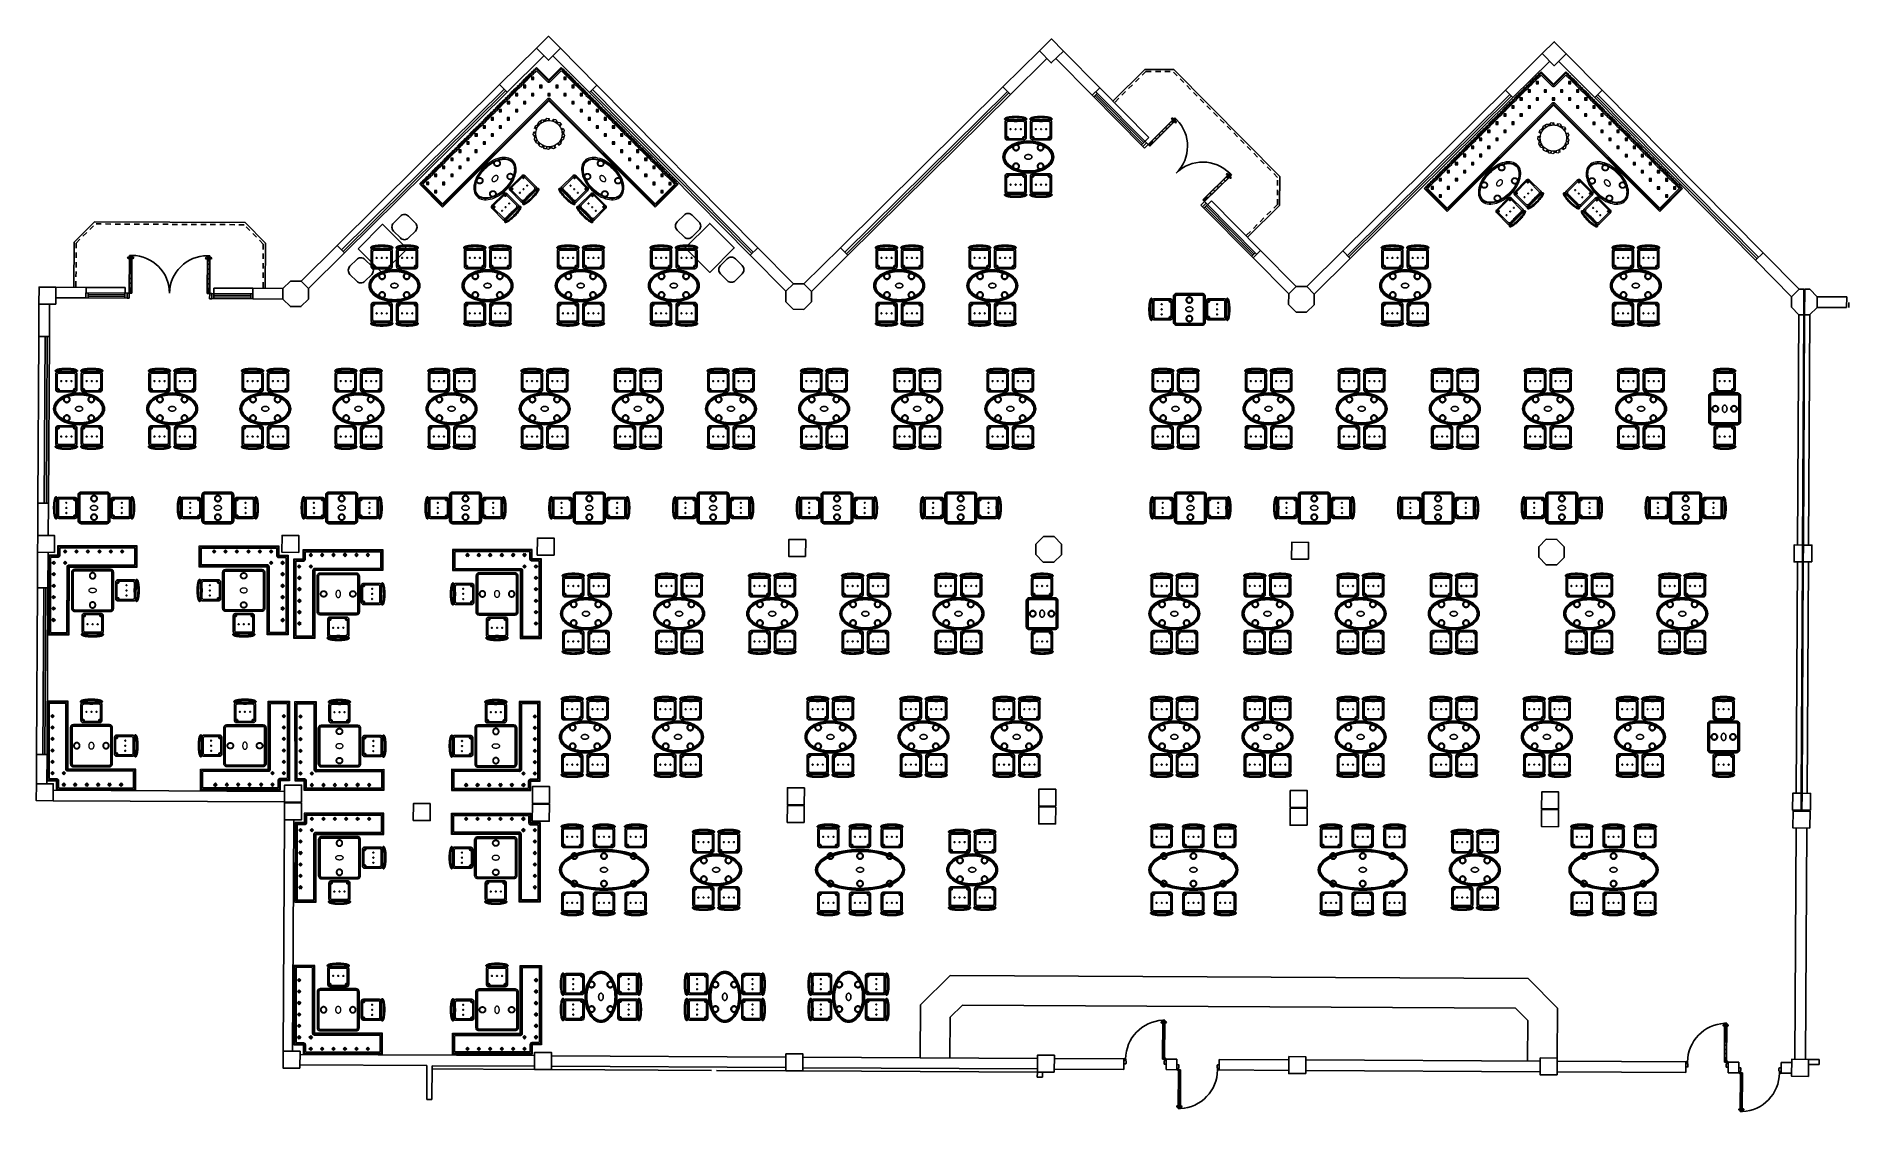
# Model space of a CAD drawing. Header units: metres. Extents: x 2232.4 to 2275.2, y 411.9 to 437.5.
import ezdxf

# ---------------------------------------------------------------- set-up
doc = ezdxf.new("R2010")
doc.units = ezdxf.units.M
doc.linetypes.add('HIDDEN2', pattern=[0.1875, 0.125, -0.0625])
for name, color, linetype in [('CL', 40, 'Continuous'), ('DOOR', 5, 'Continuous'), ('ELEV', 4, 'Continuous'), ('FR', 60, 'Continuous'), ('HIDDEN', 9, 'HIDDEN2'), ('RP_CHAIRS', 7, 'Continuous'), ('RP_TABLES', 7, 'Continuous'), ('WALL NEW', 40, 'Continuous')]:
    doc.layers.add(name, color=color, linetype=linetype)
for name, color, linetype, lineweight in [('NC_N1_BANQUETTES', 7, 'Continuous', 13), ('NC_N1_PLANTS', 7, 'Continuous', 13), ('NC_N1_TABLES', 7, 'Continuous', 13)]:
    doc.layers.add(name, color=color, linetype=linetype, lineweight=lineweight)

# ---------------------------------------------------------------- blocks, each defined once
blk = doc.blocks.new('NC_N1_TRIANGLE_L_BANQUETTE')
at = {"color": 0, "linetype": 'Continuous', "lineweight": -2}
for points in [[(0.027, 0.92), (0.027, 0.929), (0.035, 0.929), (0.035, 1), (0.027, 1), (0.027, 1.009), (0.035, 1.009), (0.035, 1.08), (0.027, 1.08), (0.027, 1.089), (0.035, 1.089), (0.035, 1.16), (0.027, 1.16), (0.027, 1.169), (0.035, 1.169), (0.035, 1.24), (0.027, 1.24), (0.027, 1.249), (0.035, 1.249), (0.035, 1.32), (0.027, 1.32), (0.027, 1.329), (0.035, 1.329), (0.035, 1.4), (0.027, 1.4), (0.027, 1.409), (0.035, 1.409), (0.035, 1.48), (0.027, 1.48), (0.027, 1.489), (0.035, 1.489), (0.035, 1.56), (0.027, 1.56), (0.027, 1.569), (0.035, 1.569), (0.035, 1.64), (0.027, 1.64), (0.027, 1.649), (0.035, 1.649), (0.035, 1.72), (0.027, 1.72), (0.027, 1.729), (0.035, 1.729), (0.035, 1.8), (0.027, 1.8), (0.027, 1.809), (0.035, 1.809), (0.035, 1.88), (0.027, 1.88), (0.027, 1.889), (0.035, 1.889), (0.035, 1.96), (0.027, 1.96), (0.027, 1.969), (0.035, 1.969), (0.035, 2.04), (0.027, 2.04), (0.027, 2.049), (0.035, 2.049), (0.035, 2.12), (0.027, 2.12), (0.027, 2.129), (0.035, 2.129), (0.035, 2.2), (0.027, 2.2), (0.027, 2.209), (0.035, 2.209), (0.035, 2.28), (0.027, 2.28), (0.027, 2.289), (0.035, 2.289), (0.035, 2.36), (0.027, 2.36), (0.027, 2.369), (0.035, 2.369), (0.035, 2.44), (0.027, 2.44), (0.027, 2.449), (0.035, 2.449), (0.035, 2.52), (0.027, 2.52), (0.027, 2.529), (0.035, 2.529), (0.035, 2.6), (0.027, 2.6), (0.027, 2.609), (0.035, 2.609), (0.035, 2.68), (0.027, 2.68), (0.027, 2.689), (0.035, 2.689), (0.035, 2.76), (0.027, 2.76), (0.027, 2.769), (0.035, 2.769), (0.035, 2.84), (0.027, 2.84), (0.027, 2.849), (0.035, 2.849), (0.035, 2.92), (0.027, 2.92), (0.027, 2.929), (0.035, 2.929), (0.035, 3), (0.027, 3), (0.027, 3.009), (0.035, 3.009), (0.035, 3.08), (0.027, 3.08), (0.027, 3.089), (0.035, 3.089), (0.035, 3.16), (0.027, 3.16), (0.027, 3.169), (0.035, 3.169), (0.035, 3.24), (0.027, 3.24), (0.027, 3.249), (0.035, 3.249), (0.035, 3.32), (0.027, 3.32), (0.027, 3.329), (0.035, 3.329), (0.035, 3.4), (0.027, 3.4), (0.027, 3.409), (0.035, 3.409), (0.035, 3.48), (0.027, 3.48), (0.027, 3.489), (0.035, 3.489), (0.035, 3.56), (0.027, 3.56), (0.027, 3.569), (0.035, 3.569), (0.035, 3.64), (0.027, 3.64), (0.027, 3.649), (0.035, 3.649), (0.035, 3.72), (0.027, 3.72), (0.027, 3.729), (0.035, 3.729), (0.035, 3.8), (0.027, 3.8), (0.027, 3.809), (0.035, 3.809), (0.035, 3.88), (0.027, 3.88), (0.027, 3.889), (0.035, 3.889), (0.035, 3.96), (0.027, 3.96), (0.027, 3.969), (0.035, 3.969), (0.035, 4.04), (0.027, 4.04), (0.027, 4.049), (0.035, 4.049), (0.035, 4.12), (0.027, 4.12), (0.027, 4.129), (0.035, 4.129), (0.035, 4.2), (0.027, 4.2), (0.027, 4.209), (0.035, 4.209), (0.035, 4.28), (0.027, 4.28), (0.027, 4.289), (0.035, 4.289), (0.035, 4.35), (0.8, 4.35), (0.8, 0.8), (4.35, 0.8), (4.35, 0.035), (4.289, 0.035), (4.289, 0.027), (4.28, 0.027), (4.28, 0.035), (4.209, 0.035), (4.209, 0.027), (4.2, 0.027), (4.2, 0.035), (4.129, 0.035), (4.129, 0.027), (4.12, 0.027), (4.12, 0.035), (4.049, 0.035), (4.049, 0.027), (4.04, 0.027), (4.04, 0.035), (3.969, 0.035), (3.969, 0.027), (3.96, 0.027), (3.96, 0.035), (3.889, 0.035), (3.889, 0.027), (3.88, 0.027), (3.88, 0.035), (3.809, 0.035), (3.809, 0.027), (3.8, 0.027), (3.8, 0.035), (3.729, 0.035), (3.729, 0.027), (3.72, 0.027), (3.72, 0.035), (3.649, 0.035), (3.649, 0.027), (3.64, 0.027), (3.64, 0.035), (3.569, 0.035), (3.569, 0.027), (3.56, 0.027), (3.56, 0.035), (3.489, 0.035), (3.489, 0.027), (3.48, 0.027), (3.48, 0.035), (3.409, 0.035), (3.409, 0.027), (3.4, 0.027), (3.4, 0.035), (3.329, 0.035), (3.329, 0.027), (3.32, 0.027), (3.32, 0.035), (3.249, 0.035), (3.249, 0.027), (3.24, 0.027), (3.24, 0.035), (3.169, 0.035), (3.169, 0.027), (3.16, 0.027), (3.16, 0.035), (3.089, 0.035), (3.089, 0.027), (3.08, 0.027), (3.08, 0.035), (3.009, 0.035), (3.009, 0.027), (3, 0.027), (3, 0.035), (2.929, 0.035), (2.929, 0.027), (2.92, 0.027), (2.92, 0.035), (2.849, 0.035), (2.849, 0.027), (2.84, 0.027), (2.84, 0.035), (2.769, 0.035), (2.769, 0.027), (2.76, 0.027), (2.76, 0.035), (2.689, 0.035), (2.689, 0.027), (2.68, 0.027), (2.68, 0.035), (2.609, 0.035), (2.609, 0.027), (2.6, 0.027), (2.6, 0.035), (2.529, 0.035), (2.529, 0.027), (2.52, 0.027), (2.52, 0.035), (2.449, 0.035), (2.449, 0.027), (2.44, 0.027), (2.44, 0.035), (2.369, 0.035), (2.369, 0.027), (2.36, 0.027), (2.36, 0.035), (2.289, 0.035), (2.289, 0.027), (2.28, 0.027), (2.28, 0.035), (2.209, 0.035), (2.209, 0.027), (2.2, 0.027), (2.2, 0.035), (2.129, 0.035), (2.129, 0.027), (2.12, 0.027), (2.12, 0.035), (2.049, 0.035), (2.049, 0.027), (2.04, 0.027), (2.04, 0.035), (1.969, 0.035), (1.969, 0.027), (1.96, 0.027), (1.96, 0.035), (1.889, 0.035), (1.889, 0.027), (1.88, 0.027), (1.88, 0.035), (1.809, 0.035), (1.809, 0.027), (1.8, 0.027), (1.8, 0.035), (1.729, 0.035), (1.729, 0.027), (1.72, 0.027), (1.72, 0.035), (1.649, 0.035), (1.649, 0.027), (1.64, 0.027), (1.64, 0.035), (1.569, 0.035), (1.569, 0.027), (1.56, 0.027), (1.56, 0.035), (1.489, 0.035), (1.489, 0.027), (1.48, 0.027), (1.48, 0.035), (1.409, 0.035), (1.409, 0.027), (1.4, 0.027), (1.4, 0.035), (1.329, 0.035), (1.329, 0.027), (1.32, 0.027), (1.32, 0.035), (1.249, 0.035), (1.249, 0.027), (1.24, 0.027), (1.24, 0.035), (1.169, 0.035), (1.169, 0.027), (1.16, 0.027), (1.16, 0.035), (1.089, 0.035), (1.089, 0.027), (1.08, 0.027), (1.08, 0.035), (1.009, 0.035), (1.009, 0.027), (1, 0.027), (1, 0.035), (0.929, 0.035), (0.929, 0.027), (0.92, 0.027), (0.92, 0.035), (0.849, 0.035), (0.849, 0.027), (0.84, 0.027), (0.84, 0.035), (0.769, 0.035), (0.769, 0.027), (0.76, 0.027), (0.76, 0.035), (0.689, 0.035), (0.689, 0.027), (0.68, 0.027), (0.68, 0.035), (0.609, 0.035), (0.609, 0.027), (0.6, 0.027), (0.6, 0.035), (0.529, 0.035), (0.529, 0.027), (0.52, 0.027), (0.52, 0.035), (0.45, 0.035), (0.45, 0.048), (0.448, 0.048), (0.448, 0.092), (0.45, 0.092), (0.45, 0.45), (0.035, 0.45), (0.035, 0.52), (0.027, 0.52), (0.027, 0.529), (0.035, 0.529), (0.035, 0.6), (0.027, 0.6), (0.027, 0.609), (0.035, 0.609), (0.035, 0.68), (0.027, 0.68), (0.027, 0.689), (0.035, 0.689), (0.035, 0.76), (0.027, 0.76), (0.027, 0.769), (0.035, 0.769), (0.035, 0.84), (0.027, 0.84), (0.027, 0.849), (0.035, 0.849), (0.035, 0.92)], [(0.06, 0.924), (0.06, 0.927), (0.06, 0.929), (0.06, 1), (0.06, 1.002), (0.06, 1.004), (0.06, 1.007), (0.06, 1.009), (0.06, 1.08), (0.06, 1.082), (0.06, 1.085), (0.06, 1.087), (0.06, 1.089), (0.06, 1.16), (0.06, 1.162), (0.06, 1.165), (0.06, 1.167), (0.06, 1.169), (0.06, 1.24), (0.06, 1.242), (0.06, 1.244), (0.06, 1.247), (0.06, 1.249), (0.06, 1.32), (0.06, 1.322), (0.06, 1.325), (0.06, 1.327), (0.06, 1.329), (0.06, 1.4), (0.06, 1.402), (0.06, 1.405), (0.06, 1.407), (0.06, 1.409), (0.06, 1.48), (0.06, 1.482), (0.06, 1.484), (0.06, 1.487), (0.06, 1.489), (0.06, 1.56), (0.06, 1.562), (0.06, 1.565), (0.06, 1.567), (0.06, 1.569), (0.06, 1.64), (0.06, 1.642), (0.06, 1.645), (0.06, 1.647), (0.06, 1.649), (0.06, 1.72), (0.06, 1.722), (0.06, 1.724), (0.06, 1.727), (0.06, 1.729), (0.06, 1.8), (0.06, 1.802), (0.06, 1.804), (0.06, 1.807), (0.06, 1.809), (0.06, 1.88), (0.06, 1.882), (0.06, 1.885), (0.06, 1.887), (0.06, 1.889), (0.06, 1.96), (0.06, 1.962), (0.06, 1.964), (0.06, 1.967), (0.06, 1.969), (0.06, 2.04), (0.06, 2.042), (0.06, 2.045), (0.06, 2.047), (0.06, 2.049), (0.06, 2.12), (0.06, 2.122), (0.06, 2.124), (0.06, 2.127), (0.06, 2.129), (0.06, 2.2), (0.06, 2.202), (0.06, 2.204), (0.06, 2.207), (0.06, 2.209), (0.06, 2.28), (0.06, 2.282), (0.06, 2.284), (0.06, 2.287), (0.06, 2.289), (0.06, 2.36), (0.06, 2.362), (0.06, 2.365), (0.06, 2.367), (0.06, 2.369), (0.06, 2.44), (0.06, 2.442), (0.06, 2.445), (0.06, 2.447), (0.06, 2.449), (0.06, 2.52), (0.06, 2.522), (0.06, 2.525), (0.06, 2.527), (0.06, 2.529), (0.06, 2.6), (0.06, 2.602), (0.06, 2.604), (0.06, 2.607), (0.06, 2.609), (0.06, 2.68), (0.06, 2.682), (0.06, 2.684), (0.06, 2.687), (0.06, 2.689), (0.06, 2.76), (0.06, 2.762), (0.06, 2.764), (0.06, 2.767), (0.06, 2.769), (0.06, 2.84), (0.06, 2.842), (0.06, 2.845), (0.06, 2.847), (0.06, 2.849), (0.06, 2.92), (0.06, 2.922), (0.06, 2.925), (0.06, 2.927), (0.06, 2.929), (0.06, 3), (0.06, 3.002), (0.06, 3.005), (0.06, 3.007), (0.06, 3.009), (0.06, 3.08), (0.06, 3.082), (0.06, 3.084), (0.06, 3.087), (0.06, 3.089), (0.06, 3.16), (0.06, 3.162), (0.06, 3.164), (0.06, 3.167), (0.06, 3.169), (0.06, 3.24), (0.06, 3.242), (0.06, 3.244), (0.06, 3.247), (0.06, 3.249), (0.06, 3.32), (0.06, 3.322), (0.06, 3.325), (0.06, 3.327), (0.06, 3.329), (0.06, 3.4), (0.06, 3.402), (0.06, 3.405), (0.06, 3.407), (0.06, 3.409), (0.06, 3.48), (0.06, 3.482), (0.06, 3.485), (0.06, 3.487), (0.06, 3.489), (0.06, 3.56), (0.06, 3.562), (0.06, 3.564), (0.06, 3.567), (0.06, 3.569), (0.06, 3.64), (0.06, 3.642), (0.06, 3.644), (0.06, 3.647), (0.06, 3.649), (0.06, 3.72), (0.06, 3.722), (0.06, 3.724), (0.06, 3.727), (0.06, 3.729), (0.06, 3.8), (0.06, 3.802), (0.06, 3.804), (0.06, 3.807), (0.06, 3.809), (0.06, 3.88), (0.06, 3.882), (0.06, 3.885), (0.06, 3.887), (0.06, 3.889), (0.06, 3.96), (0.06, 3.962), (0.06, 3.965), (0.06, 3.967), (0.06, 3.969), (0.06, 4.04), (0.06, 4.042), (0.06, 4.045), (0.06, 4.047), (0.06, 4.049), (0.06, 4.12), (0.06, 4.122), (0.06, 4.124), (0.06, 4.127), (0.06, 4.129), (0.06, 4.2), (0.06, 4.202), (0.06, 4.205), (0.06, 4.207), (0.06, 4.209), (0.06, 4.28), (0.06, 4.282), (0.06, 4.285), (0.06, 4.287), (0.06, 4.289), (0.06, 4.325), (0.775, 4.325), (0.775, 0.8), (0.775, 0.798), (0.775, 0.795), (0.776, 0.793), (0.777, 0.79), (0.778, 0.788), (0.779, 0.786), (0.781, 0.784), (0.782, 0.782), (0.784, 0.781), (0.786, 0.779), (0.788, 0.778), (0.79, 0.777), (0.793, 0.776), (0.795, 0.775), (0.798, 0.775), (0.8, 0.775), (4.325, 0.775), (4.325, 0.06), (4.289, 0.06), (4.287, 0.06), (4.285, 0.06), (4.282, 0.06), (4.28, 0.06), (4.209, 0.06), (4.207, 0.06), (4.205, 0.06), (4.202, 0.06), (4.2, 0.06), (4.129, 0.06), (4.127, 0.06), (4.124, 0.06), (4.122, 0.06), (4.12, 0.06), (4.049, 0.06), (4.047, 0.06), (4.045, 0.06), (4.042, 0.06), (4.04, 0.06), (3.969, 0.06), (3.967, 0.06), (3.965, 0.06), (3.962, 0.06), (3.96, 0.06), (3.889, 0.06), (3.887, 0.06), (3.885, 0.06), (3.882, 0.06), (3.88, 0.06), (3.809, 0.06), (3.807, 0.06), (3.804, 0.06), (3.802, 0.06), (3.8, 0.06), (3.729, 0.06), (3.727, 0.06), (3.724, 0.06), (3.722, 0.06), (3.72, 0.06), (3.649, 0.06), (3.647, 0.06), (3.644, 0.06), (3.642, 0.06), (3.64, 0.06), (3.569, 0.06), (3.567, 0.06), (3.564, 0.06), (3.562, 0.06), (3.56, 0.06), (3.489, 0.06), (3.487, 0.06), (3.485, 0.06), (3.482, 0.06), (3.48, 0.06), (3.409, 0.06), (3.407, 0.06), (3.405, 0.06), (3.402, 0.06), (3.4, 0.06), (3.329, 0.06), (3.327, 0.06), (3.325, 0.06), (3.322, 0.06), (3.32, 0.06), (3.249, 0.06), (3.247, 0.06), (3.244, 0.06), (3.242, 0.06), (3.24, 0.06), (3.169, 0.06), (3.167, 0.06), (3.164, 0.06), (3.162, 0.06), (3.16, 0.06), (3.089, 0.06), (3.087, 0.06), (3.084, 0.06), (3.082, 0.06), (3.08, 0.06), (3.009, 0.06), (3.007, 0.06), (3.005, 0.06), (3.002, 0.06), (3, 0.06), (2.929, 0.06), (2.927, 0.06), (2.925, 0.06), (2.922, 0.06), (2.92, 0.06), (2.849, 0.06), (2.847, 0.06), (2.845, 0.06), (2.842, 0.06), (2.84, 0.06), (2.769, 0.06), (2.767, 0.06), (2.764, 0.06), (2.762, 0.06), (2.76, 0.06), (2.689, 0.06), (2.687, 0.06), (2.684, 0.06), (2.682, 0.06), (2.68, 0.06), (2.609, 0.06), (2.607, 0.06), (2.604, 0.06), (2.602, 0.06), (2.6, 0.06), (2.529, 0.06), (2.527, 0.06), (2.525, 0.06), (2.522, 0.06), (2.52, 0.06), (2.449, 0.06), (2.447, 0.06), (2.445, 0.06), (2.442, 0.06), (2.44, 0.06), (2.369, 0.06), (2.367, 0.06), (2.365, 0.06), (2.362, 0.06), (2.36, 0.06), (2.289, 0.06), (2.287, 0.06), (2.284, 0.06), (2.282, 0.06), (2.28, 0.06), (2.209, 0.06), (2.207, 0.06), (2.204, 0.06), (2.202, 0.06), (2.2, 0.06), (2.129, 0.06), (2.127, 0.06), (2.124, 0.06), (2.122, 0.06), (2.12, 0.06), (2.049, 0.06), (2.047, 0.06), (2.045, 0.06), (2.042, 0.06), (2.04, 0.06), (1.969, 0.06), (1.967, 0.06), (1.964, 0.06), (1.962, 0.06), (1.96, 0.06), (1.889, 0.06), (1.887, 0.06), (1.885, 0.06), (1.882, 0.06), (1.88, 0.06), (1.809, 0.06), (1.807, 0.06), (1.804, 0.06), (1.802, 0.06), (1.8, 0.06), (1.729, 0.06), (1.727, 0.06), (1.724, 0.06), (1.722, 0.06), (1.72, 0.06), (1.649, 0.06), (1.647, 0.06), (1.645, 0.06), (1.642, 0.06), (1.64, 0.06), (1.569, 0.06), (1.567, 0.06), (1.565, 0.06), (1.562, 0.06), (1.56, 0.06), (1.489, 0.06), (1.487, 0.06), (1.484, 0.06), (1.482, 0.06), (1.48, 0.06), (1.409, 0.06), (1.407, 0.06), (1.405, 0.06), (1.402, 0.06), (1.4, 0.06), (1.329, 0.06), (1.327, 0.06), (1.325, 0.06), (1.322, 0.06), (1.32, 0.06), (1.249, 0.06), (1.247, 0.06), (1.244, 0.06), (1.242, 0.06), (1.24, 0.06), (1.169, 0.06), (1.167, 0.06), (1.165, 0.06), (1.162, 0.06), (1.16, 0.06), (1.089, 0.06), (1.087, 0.06), (1.085, 0.06), (1.082, 0.06), (1.08, 0.06), (1.009, 0.06), (1.007, 0.06), (1.004, 0.06), (1.002, 0.06), (1, 0.06), (0.929, 0.06), (0.927, 0.06), (0.924, 0.06), (0.922, 0.06), (0.92, 0.06), (0.849, 0.06), (0.847, 0.06), (0.844, 0.06), (0.842, 0.06), (0.84, 0.06), (0.769, 0.06), (0.767, 0.06), (0.764, 0.06), (0.762, 0.06), (0.76, 0.06), (0.689, 0.06), (0.687, 0.06), (0.684, 0.06), (0.682, 0.06), (0.68, 0.06), (0.609, 0.06), (0.607, 0.06), (0.605, 0.06), (0.602, 0.06), (0.6, 0.06), (0.529, 0.06), (0.527, 0.06), (0.524, 0.06), (0.522, 0.06), (0.52, 0.06), (0.473, 0.06), (0.473, 0.082), (0.473, 0.082), (0.474, 0.085), (0.475, 0.087), (0.475, 0.09), (0.475, 0.092), (0.475, 0.45), (0.475, 0.452), (0.475, 0.455), (0.474, 0.457), (0.473, 0.46), (0.472, 0.462), (0.471, 0.464), (0.469, 0.466), (0.468, 0.468), (0.466, 0.469), (0.464, 0.471), (0.462, 0.472), (0.46, 0.473), (0.457, 0.474), (0.455, 0.475), (0.452, 0.475), (0.45, 0.475), (0.06, 0.475), (0.06, 0.52), (0.06, 0.522), (0.06, 0.524), (0.06, 0.527), (0.06, 0.529), (0.06, 0.6), (0.06, 0.602), (0.06, 0.605), (0.06, 0.607), (0.06, 0.609), (0.06, 0.68), (0.06, 0.682), (0.06, 0.684), (0.06, 0.687), (0.06, 0.689), (0.06, 0.76), (0.06, 0.762), (0.06, 0.764), (0.06, 0.767), (0.06, 0.769), (0.06, 0.84), (0.06, 0.842), (0.06, 0.844), (0.06, 0.847), (0.06, 0.849), (0.06, 0.92), (0.06, 0.922)], [(0.09, 0.844), (0.09, 0.849), (0.09, 0.92), (0.09, 0.924), (0.09, 0.929), (0.09, 1), (0.09, 1.004), (0.09, 1.009), (0.09, 1.08), (0.09, 1.085), (0.09, 1.089), (0.09, 1.16), (0.09, 1.165), (0.09, 1.169), (0.09, 1.24), (0.09, 1.244), (0.09, 1.249), (0.09, 1.32), (0.09, 1.325), (0.09, 1.329), (0.09, 1.4), (0.09, 1.405), (0.09, 1.409), (0.09, 1.48), (0.09, 1.484), (0.09, 1.489), (0.09, 1.56), (0.09, 1.565), (0.09, 1.569), (0.09, 1.64), (0.09, 1.645), (0.09, 1.649), (0.09, 1.72), (0.09, 1.724), (0.09, 1.729), (0.09, 1.8), (0.09, 1.804), (0.09, 1.809), (0.09, 1.88), (0.09, 1.885), (0.09, 1.889), (0.09, 1.96), (0.09, 1.964), (0.09, 1.969), (0.09, 2.04), (0.09, 2.045), (0.09, 2.049), (0.09, 2.12), (0.09, 2.124), (0.09, 2.129), (0.09, 2.2), (0.09, 2.204), (0.09, 2.209), (0.09, 2.28), (0.09, 2.284), (0.09, 2.289), (0.09, 2.36), (0.09, 2.365), (0.09, 2.369), (0.09, 2.44), (0.09, 2.445), (0.09, 2.449), (0.09, 2.52), (0.09, 2.525), (0.09, 2.529), (0.09, 2.6), (0.09, 2.604), (0.09, 2.609), (0.09, 2.68), (0.09, 2.684), (0.09, 2.689), (0.09, 2.76), (0.09, 2.764), (0.09, 2.769), (0.09, 2.84), (0.09, 2.845), (0.09, 2.849), (0.09, 2.92), (0.09, 2.925), (0.09, 2.929), (0.09, 3), (0.09, 3.005), (0.09, 3.009), (0.09, 3.08), (0.09, 3.084), (0.09, 3.089), (0.09, 3.16), (0.09, 3.164), (0.09, 3.169), (0.09, 3.24), (0.09, 3.244), (0.09, 3.249), (0.09, 3.32), (0.09, 3.325), (0.09, 3.329), (0.09, 3.4), (0.09, 3.405), (0.09, 3.409), (0.09, 3.48), (0.09, 3.485), (0.09, 3.489), (0.09, 3.56), (0.09, 3.564), (0.09, 3.569), (0.09, 3.64), (0.09, 3.644), (0.09, 3.649), (0.09, 3.72), (0.09, 3.724), (0.09, 3.729), (0.09, 3.8), (0.09, 3.804), (0.09, 3.809), (0.09, 3.88), (0.09, 3.885), (0.09, 3.889), (0.09, 3.96), (0.09, 3.965), (0.09, 3.969), (0.09, 4.04), (0.09, 4.045), (0.09, 4.049), (0.09, 4.12), (0.09, 4.124), (0.09, 4.129), (0.09, 4.2), (0.09, 4.205), (0.09, 4.209), (0.09, 4.28), (0.09, 4.285), (0.09, 4.289), (0.09, 4.295), (0.745, 4.295), (0.745, 0.8), (0.745, 0.795), (0.746, 0.789), (0.747, 0.784), (0.749, 0.779), (0.751, 0.774), (0.754, 0.769), (0.757, 0.765), (0.761, 0.761), (0.765, 0.757), (0.769, 0.754), (0.774, 0.751), (0.779, 0.749), (0.784, 0.747), (0.789, 0.746), (0.795, 0.745), (0.8, 0.745), (4.295, 0.745), (4.295, 0.09), (4.289, 0.09), (4.285, 0.09), (4.28, 0.09), (4.209, 0.09), (4.205, 0.09), (4.2, 0.09), (4.129, 0.09), (4.124, 0.09), (4.12, 0.09), (4.049, 0.09), (4.045, 0.09), (4.04, 0.09), (3.969, 0.09), (3.965, 0.09), (3.96, 0.09), (3.889, 0.09), (3.885, 0.09), (3.88, 0.09), (3.809, 0.09), (3.804, 0.09), (3.8, 0.09), (3.729, 0.09), (3.724, 0.09), (3.72, 0.09), (3.649, 0.09), (3.644, 0.09), (3.64, 0.09), (3.569, 0.09), (3.564, 0.09), (3.56, 0.09), (3.489, 0.09), (3.485, 0.09), (3.48, 0.09), (3.409, 0.09), (3.405, 0.09), (3.4, 0.09), (3.329, 0.09), (3.325, 0.09), (3.32, 0.09), (3.249, 0.09), (3.244, 0.09), (3.24, 0.09), (3.169, 0.09), (3.164, 0.09), (3.16, 0.09), (3.089, 0.09), (3.084, 0.09), (3.08, 0.09), (3.009, 0.09), (3.005, 0.09), (3, 0.09), (2.929, 0.09), (2.925, 0.09), (2.92, 0.09), (2.849, 0.09), (2.845, 0.09), (2.84, 0.09), (2.769, 0.09), (2.764, 0.09), (2.76, 0.09), (2.689, 0.09), (2.684, 0.09), (2.68, 0.09), (2.609, 0.09), (2.604, 0.09), (2.6, 0.09), (2.529, 0.09), (2.525, 0.09), (2.52, 0.09), (2.449, 0.09), (2.445, 0.09), (2.44, 0.09), (2.369, 0.09), (2.365, 0.09), (2.36, 0.09), (2.289, 0.09), (2.284, 0.09), (2.28, 0.09), (2.209, 0.09), (2.204, 0.09), (2.2, 0.09), (2.129, 0.09), (2.124, 0.09), (2.12, 0.09), (2.049, 0.09), (2.045, 0.09), (2.04, 0.09), (1.969, 0.09), (1.964, 0.09), (1.96, 0.09), (1.889, 0.09), (1.885, 0.09), (1.88, 0.09), (1.809, 0.09), (1.804, 0.09), (1.8, 0.09), (1.729, 0.09), (1.724, 0.09), (1.72, 0.09), (1.649, 0.09), (1.645, 0.09), (1.64, 0.09), (1.569, 0.09), (1.565, 0.09), (1.56, 0.09), (1.489, 0.09), (1.484, 0.09), (1.48, 0.09), (1.409, 0.09), (1.405, 0.09), (1.4, 0.09), (1.329, 0.09), (1.325, 0.09), (1.32, 0.09), (1.249, 0.09), (1.244, 0.09), (1.24, 0.09), (1.169, 0.09), (1.165, 0.09), (1.16, 0.09), (1.089, 0.09), (1.085, 0.09), (1.08, 0.09), (1.009, 0.09), (1.004, 0.09), (1, 0.09), (0.929, 0.09), (0.924, 0.09), (0.92, 0.09), (0.849, 0.09), (0.844, 0.09), (0.84, 0.09), (0.769, 0.09), (0.764, 0.09), (0.76, 0.09), (0.689, 0.09), (0.684, 0.09), (0.68, 0.09), (0.609, 0.09), (0.605, 0.09), (0.6, 0.09), (0.529, 0.09), (0.524, 0.09), (0.52, 0.09), (0.505, 0.09), (0.505, 0.092), (0.505, 0.45), (0.505, 0.455), (0.504, 0.461), (0.503, 0.466), (0.501, 0.471), (0.499, 0.476), (0.496, 0.481), (0.493, 0.485), (0.489, 0.489), (0.485, 0.493), (0.481, 0.496), (0.476, 0.499), (0.471, 0.501), (0.466, 0.503), (0.461, 0.504), (0.455, 0.505), (0.45, 0.505), (0.09, 0.505), (0.09, 0.52), (0.09, 0.524), (0.09, 0.529), (0.09, 0.6), (0.09, 0.605), (0.09, 0.609), (0.09, 0.68), (0.09, 0.684), (0.09, 0.689), (0.09, 0.76), (0.09, 0.764), (0.09, 0.769), (0.09, 0.84)], [(0.157, 4.167), (0.197, 4.207), (0.157, 4.247), (0.117, 4.207)], [(0.157, 3.897), (0.197, 3.937), (0.157, 3.977), (0.117, 3.937)], [(0.165, 4.207), (0.165, 4.206), (0.165, 4.205), (0.165, 4.205), (0.164, 4.204), (0.164, 4.203), (0.164, 4.203), (0.163, 4.202), (0.163, 4.201), (0.162, 4.201), (0.161, 4.2), (0.161, 4.2), (0.16, 4.2), (0.159, 4.199), (0.159, 4.199), (0.158, 4.199), (0.157, 4.199), (0.156, 4.199), (0.155, 4.199), (0.155, 4.199), (0.154, 4.2), (0.153, 4.2), (0.153, 4.2), (0.152, 4.201), (0.151, 4.201), (0.151, 4.202), (0.15, 4.203), (0.15, 4.203), (0.15, 4.204), (0.149, 4.205), (0.149, 4.205), (0.149, 4.206), (0.149, 4.207), (0.149, 4.208), (0.149, 4.209), (0.149, 4.209), (0.15, 4.21), (0.15, 4.211), (0.15, 4.211), (0.151, 4.212), (0.151, 4.213), (0.152, 4.213), (0.153, 4.214), (0.153, 4.214), (0.154, 4.214), (0.155, 4.215), (0.155, 4.215), (0.156, 4.215), (0.157, 4.215), (0.158, 4.215), (0.159, 4.215), (0.159, 4.215), (0.16, 4.214), (0.161, 4.214), (0.161, 4.214), (0.162, 4.213), (0.163, 4.213), (0.163, 4.212), (0.164, 4.211), (0.164, 4.211), (0.164, 4.21), (0.165, 4.209), (0.165, 4.209), (0.165, 4.208)], [(0.165, 3.937), (0.165, 3.936), (0.165, 3.935), (0.165, 3.935), (0.164, 3.934), (0.164, 3.933), (0.164, 3.933), (0.163, 3.932), (0.163, 3.931), (0.162, 3.931), (0.161, 3.93), (0.161, 3.93), (0.16, 3.93), (0.159, 3.929), (0.159, 3.929), (0.158, 3.929), (0.157, 3.929), (0.156, 3.929), (0.155, 3.929), (0.155, 3.929), (0.154, 3.93), (0.153, 3.93), (0.153, 3.93), (0.152, 3.931), (0.151, 3.931), (0.151, 3.932), (0.15, 3.933), (0.15, 3.933), (0.15, 3.934), (0.149, 3.935), (0.149, 3.935), (0.149, 3.936), (0.149, 3.937), (0.149, 3.938), (0.149, 3.939), (0.149, 3.939), (0.15, 3.94), (0.15, 3.941), (0.15, 3.941), (0.151, 3.942), (0.151, 3.943), (0.152, 3.943), (0.153, 3.944), (0.153, 3.944), (0.154, 3.944), (0.155, 3.945), (0.155, 3.945), (0.156, 3.945), (0.157, 3.945), (0.158, 3.945), (0.159, 3.945), (0.159, 3.945), (0.16, 3.944), (0.161, 3.944), (0.161, 3.944), (0.162, 3.943), (0.163, 3.943), (0.163, 3.942), (0.164, 3.941), (0.164, 3.941), (0.164, 3.94), (0.165, 3.939), (0.165, 3.939), (0.165, 3.938)], [(0.427, 4.167), (0.467, 4.207), (0.427, 4.247), (0.387, 4.207)], [(0.427, 3.897), (0.467, 3.937), (0.427, 3.977), (0.387, 3.937)], [(0.435, 4.207), (0.435, 4.206), (0.435, 4.205), (0.435, 4.205), (0.434, 4.204), (0.434, 4.203), (0.434, 4.203), (0.433, 4.202), (0.433, 4.201), (0.432, 4.201), (0.431, 4.2), (0.431, 4.2), (0.43, 4.2), (0.429, 4.199), (0.429, 4.199), (0.428, 4.199), (0.427, 4.199), (0.426, 4.199), (0.425, 4.199), (0.425, 4.199), (0.424, 4.2), (0.423, 4.2), (0.423, 4.2), (0.422, 4.201), (0.421, 4.201), (0.421, 4.202), (0.42, 4.203), (0.42, 4.203), (0.42, 4.204), (0.419, 4.205), (0.419, 4.205), (0.419, 4.206), (0.419, 4.207), (0.419, 4.208), (0.419, 4.209), (0.419, 4.209), (0.42, 4.21), (0.42, 4.211), (0.42, 4.211), (0.421, 4.212), (0.421, 4.213), (0.422, 4.213), (0.423, 4.214), (0.423, 4.214), (0.424, 4.214), (0.425, 4.215), (0.425, 4.215), (0.426, 4.215), (0.427, 4.215), (0.428, 4.215), (0.429, 4.215), (0.429, 4.215), (0.43, 4.214), (0.431, 4.214), (0.431, 4.214), (0.432, 4.213), (0.433, 4.213), (0.433, 4.212), (0.434, 4.211), (0.434, 4.211), (0.434, 4.21), (0.435, 4.209), (0.435, 4.209), (0.435, 4.208)], [(0.435, 3.937), (0.435, 3.936), (0.435, 3.935), (0.435, 3.935), (0.434, 3.934), (0.434, 3.933), (0.434, 3.933), (0.433, 3.932), (0.433, 3.931), (0.432, 3.931), (0.431, 3.93), (0.431, 3.93), (0.43, 3.93), (0.429, 3.929), (0.429, 3.929), (0.428, 3.929), (0.427, 3.929), (0.426, 3.929), (0.425, 3.929), (0.425, 3.929), (0.424, 3.93), (0.423, 3.93), (0.423, 3.93), (0.422, 3.931), (0.421, 3.931), (0.421, 3.932), (0.42, 3.933), (0.42, 3.933), (0.42, 3.934), (0.419, 3.935), (0.419, 3.935), (0.419, 3.936), (0.419, 3.937), (0.419, 3.938), (0.419, 3.939), (0.419, 3.939), (0.42, 3.94), (0.42, 3.941), (0.42, 3.941), (0.421, 3.942), (0.421, 3.943), (0.422, 3.943), (0.423, 3.944), (0.423, 3.944), (0.424, 3.944), (0.425, 3.945), (0.425, 3.945), (0.426, 3.945), (0.427, 3.945), (0.428, 3.945), (0.429, 3.945), (0.429, 3.945), (0.43, 3.944), (0.431, 3.944), (0.431, 3.944), (0.432, 3.943), (0.433, 3.943), (0.433, 3.942), (0.434, 3.941), (0.434, 3.941), (0.434, 3.94), (0.435, 3.939), (0.435, 3.939), (0.435, 3.938)], [(0.157, 3.627), (0.197, 3.667), (0.157, 3.707), (0.117, 3.667)], [(0.157, 3.357), (0.197, 3.397), (0.157, 3.437), (0.117, 3.397)], [(0.165, 3.667), (0.165, 3.666), (0.165, 3.665), (0.165, 3.665), (0.164, 3.664), (0.164, 3.663), (0.164, 3.663), (0.163, 3.662), (0.163, 3.661), (0.162, 3.661), (0.161, 3.66), (0.161, 3.66), (0.16, 3.66), (0.159, 3.659), (0.159, 3.659), (0.158, 3.659), (0.157, 3.659), (0.156, 3.659), (0.155, 3.659), (0.155, 3.659), (0.154, 3.66), (0.153, 3.66), (0.153, 3.66), (0.152, 3.661), (0.151, 3.661), (0.151, 3.662), (0.15, 3.663), (0.15, 3.663), (0.15, 3.664), (0.149, 3.665), (0.149, 3.665), (0.149, 3.666), (0.149, 3.667), (0.149, 3.668), (0.149, 3.669), (0.149, 3.669), (0.15, 3.67), (0.15, 3.671), (0.15, 3.671), (0.151, 3.672), (0.151, 3.673), (0.152, 3.673), (0.153, 3.674), (0.153, 3.674), (0.154, 3.674), (0.155, 3.675), (0.155, 3.675), (0.156, 3.675), (0.157, 3.675), (0.158, 3.675), (0.159, 3.675), (0.159, 3.675), (0.16, 3.674), (0.161, 3.674), (0.161, 3.674), (0.162, 3.673), (0.163, 3.673), (0.163, 3.672), (0.164, 3.671), (0.164, 3.671), (0.164, 3.67), (0.165, 3.669), (0.165, 3.669), (0.165, 3.668)], [(0.427, 3.627), (0.467, 3.667), (0.427, 3.707), (0.387, 3.667)], [(0.427, 3.357), (0.467, 3.397), (0.427, 3.437), (0.387, 3.397)], [(0.435, 3.667), (0.435, 3.666), (0.435, 3.665), (0.435, 3.665), (0.434, 3.664), (0.434, 3.663), (0.434, 3.663), (0.433, 3.662), (0.433, 3.661), (0.432, 3.661), (0.431, 3.66), (0.431, 3.66), (0.43, 3.66), (0.429, 3.659), (0.429, 3.659), (0.428, 3.659), (0.427, 3.659), (0.426, 3.659), (0.425, 3.659), (0.425, 3.659), (0.424, 3.66), (0.423, 3.66), (0.423, 3.66), (0.422, 3.661), (0.421, 3.661), (0.421, 3.662), (0.42, 3.663), (0.42, 3.663), (0.42, 3.664), (0.419, 3.665), (0.419, 3.665), (0.419, 3.666), (0.419, 3.667), (0.419, 3.668), (0.419, 3.669), (0.419, 3.669), (0.42, 3.67), (0.42, 3.671), (0.42, 3.671), (0.421, 3.672), (0.421, 3.673), (0.422, 3.673), (0.423, 3.674), (0.423, 3.674), (0.424, 3.674), (0.425, 3.675), (0.425, 3.675), (0.426, 3.675), (0.427, 3.675), (0.428, 3.675), (0.429, 3.675), (0.429, 3.675), (0.43, 3.674), (0.431, 3.674), (0.431, 3.674), (0.432, 3.673), (0.433, 3.673), (0.433, 3.672), (0.434, 3.671), (0.434, 3.671), (0.434, 3.67), (0.435, 3.669), (0.435, 3.669), (0.435, 3.668)], [(0.157, 3.087), (0.197, 3.127), (0.157, 3.167), (0.117, 3.127)], [(0.165, 3.397), (0.165, 3.396), (0.165, 3.395), (0.165, 3.395), (0.164, 3.394), (0.164, 3.393), (0.164, 3.393), (0.163, 3.392), (0.163, 3.391), (0.162, 3.391), (0.161, 3.39), (0.161, 3.39), (0.16, 3.39), (0.159, 3.389), (0.159, 3.389), (0.158, 3.389), (0.157, 3.389), (0.156, 3.389), (0.155, 3.389), (0.155, 3.389), (0.154, 3.39), (0.153, 3.39), (0.153, 3.39), (0.152, 3.391), (0.151, 3.391), (0.151, 3.392), (0.15, 3.393), (0.15, 3.393), (0.15, 3.394), (0.149, 3.395), (0.149, 3.395), (0.149, 3.396), (0.149, 3.397), (0.149, 3.398), (0.149, 3.399), (0.149, 3.399), (0.15, 3.4), (0.15, 3.401), (0.15, 3.401), (0.151, 3.402), (0.151, 3.403), (0.152, 3.403), (0.153, 3.404), (0.153, 3.404), (0.154, 3.404), (0.155, 3.405), (0.155, 3.405), (0.156, 3.405), (0.157, 3.405), (0.158, 3.405), (0.159, 3.405), (0.159, 3.405), (0.16, 3.404), (0.161, 3.404), (0.161, 3.404), (0.162, 3.403), (0.163, 3.403), (0.163, 3.402), (0.164, 3.401), (0.164, 3.401), (0.164, 3.4), (0.165, 3.399), (0.165, 3.399), (0.165, 3.398)], [(0.165, 3.127), (0.165, 3.126), (0.165, 3.125), (0.165, 3.125), (0.164, 3.124), (0.164, 3.123), (0.164, 3.123), (0.163, 3.122), (0.163, 3.121), (0.162, 3.121), (0.161, 3.12), (0.161, 3.12), (0.16, 3.12), (0.159, 3.119), (0.159, 3.119), (0.158, 3.119), (0.157, 3.119), (0.156, 3.119), (0.155, 3.119), (0.155, 3.119), (0.154, 3.12), (0.153, 3.12), (0.153, 3.12), (0.152, 3.121), (0.151, 3.121), (0.151, 3.122), (0.15, 3.123), (0.15, 3.123), (0.15, 3.124), (0.149, 3.125), (0.149, 3.125), (0.149, 3.126), (0.149, 3.127), (0.149, 3.128), (0.149, 3.129), (0.149, 3.129), (0.15, 3.13), (0.15, 3.131), (0.15, 3.131), (0.151, 3.132), (0.151, 3.133), (0.152, 3.133), (0.153, 3.134), (0.153, 3.134), (0.154, 3.134), (0.155, 3.135), (0.155, 3.135), (0.156, 3.135), (0.157, 3.135), (0.158, 3.135), (0.159, 3.135), (0.159, 3.135), (0.16, 3.134), (0.161, 3.134), (0.161, 3.134), (0.162, 3.133), (0.163, 3.133), (0.163, 3.132), (0.164, 3.131), (0.164, 3.131), (0.164, 3.13), (0.165, 3.129), (0.165, 3.129), (0.165, 3.128)], [(0.427, 3.087), (0.467, 3.127), (0.427, 3.167), (0.387, 3.127)], [(0.435, 3.397), (0.435, 3.396), (0.435, 3.395), (0.435, 3.395), (0.434, 3.394), (0.434, 3.393), (0.434, 3.393), (0.433, 3.392), (0.433, 3.391), (0.432, 3.391), (0.431, 3.39), (0.431, 3.39), (0.43, 3.39), (0.429, 3.389), (0.429, 3.389), (0.428, 3.389), (0.427, 3.389), (0.426, 3.389), (0.425, 3.389), (0.425, 3.389), (0.424, 3.39), (0.423, 3.39), (0.423, 3.39), (0.422, 3.391), (0.421, 3.391), (0.421, 3.392), (0.42, 3.393), (0.42, 3.393), (0.42, 3.394), (0.419, 3.395), (0.419, 3.395), (0.419, 3.396), (0.419, 3.397), (0.419, 3.398), (0.419, 3.399), (0.419, 3.399), (0.42, 3.4), (0.42, 3.401), (0.42, 3.401), (0.421, 3.402), (0.421, 3.403), (0.422, 3.403), (0.423, 3.404), (0.423, 3.404), (0.424, 3.404), (0.425, 3.405), (0.425, 3.405), (0.426, 3.405), (0.427, 3.405), (0.428, 3.405), (0.429, 3.405), (0.429, 3.405), (0.43, 3.404), (0.431, 3.404), (0.431, 3.404), (0.432, 3.403), (0.433, 3.403), (0.433, 3.402), (0.434, 3.401), (0.434, 3.401), (0.434, 3.4), (0.435, 3.399), (0.435, 3.399), (0.435, 3.398)], [(0.435, 3.127), (0.435, 3.126), (0.435, 3.125), (0.435, 3.125), (0.434, 3.124), (0.434, 3.123), (0.434, 3.123), (0.433, 3.122), (0.433, 3.121), (0.432, 3.121), (0.431, 3.12), (0.431, 3.12), (0.43, 3.12), (0.429, 3.119), (0.429, 3.119), (0.428, 3.119), (0.427, 3.119), (0.426, 3.119), (0.425, 3.119), (0.425, 3.119), (0.424, 3.12), (0.423, 3.12), (0.423, 3.12), (0.422, 3.121), (0.421, 3.121), (0.421, 3.122), (0.42, 3.123), (0.42, 3.123), (0.42, 3.124), (0.419, 3.125), (0.419, 3.125), (0.419, 3.126), (0.419, 3.127), (0.419, 3.128), (0.419, 3.129), (0.419, 3.129), (0.42, 3.13), (0.42, 3.131), (0.42, 3.131), (0.421, 3.132), (0.421, 3.133), (0.422, 3.133), (0.423, 3.134), (0.423, 3.134), (0.424, 3.134), (0.425, 3.135), (0.425, 3.135), (0.426, 3.135), (0.427, 3.135), (0.428, 3.135), (0.429, 3.135), (0.429, 3.135), (0.43, 3.134), (0.431, 3.134), (0.431, 3.134), (0.432, 3.133), (0.433, 3.133), (0.433, 3.132), (0.434, 3.131), (0.434, 3.131), (0.434, 3.13), (0.435, 3.129), (0.435, 3.129), (0.435, 3.128)], [(0.157, 2.817), (0.197, 2.857), (0.157, 2.897), (0.117, 2.857)], [(0.157, 2.547), (0.197, 2.587), (0.157, 2.627), (0.117, 2.587)], [(0.165, 2.857), (0.165, 2.856), (0.165, 2.855), (0.165, 2.855), (0.164, 2.854), (0.164, 2.853), (0.164, 2.853), (0.163, 2.852), (0.163, 2.851), (0.162, 2.851), (0.161, 2.85), (0.161, 2.85), (0.16, 2.85), (0.159, 2.849), (0.159, 2.849), (0.158, 2.849), (0.157, 2.849), (0.156, 2.849), (0.155, 2.849), (0.155, 2.849), (0.154, 2.85), (0.153, 2.85), (0.153, 2.85), (0.152, 2.851), (0.151, 2.851), (0.151, 2.852), (0.15, 2.853), (0.15, 2.853), (0.15, 2.854), (0.149, 2.855), (0.149, 2.855), (0.149, 2.856), (0.149, 2.857), (0.149, 2.858), (0.149, 2.859), (0.149, 2.859), (0.15, 2.86), (0.15, 2.861), (0.15, 2.861), (0.151, 2.862), (0.151, 2.863), (0.152, 2.863), (0.153, 2.864), (0.153, 2.864), (0.154, 2.864), (0.155, 2.865), (0.155, 2.865), (0.156, 2.865), (0.157, 2.865), (0.158, 2.865), (0.159, 2.865), (0.159, 2.865), (0.16, 2.864), (0.161, 2.864), (0.161, 2.864), (0.162, 2.863), (0.163, 2.863), (0.163, 2.862), (0.164, 2.861), (0.164, 2.861), (0.164, 2.86), (0.165, 2.859), (0.165, 2.859), (0.165, 2.858)], [(0.165, 2.587), (0.165, 2.586), (0.165, 2.585), (0.165, 2.585), (0.164, 2.584), (0.164, 2.583), (0.164, 2.583), (0.163, 2.582), (0.163, 2.581), (0.162, 2.581), (0.161, 2.58), (0.161, 2.58), (0.16, 2.58), (0.159, 2.579), (0.159, 2.579), (0.158, 2.579), (0.157, 2.579), (0.156, 2.579), (0.155, 2.579), (0.155, 2.579), (0.154, 2.58), (0.153, 2.58), (0.153, 2.58), (0.152, 2.581), (0.151, 2.581), (0.151, 2.582), (0.15, 2.583), (0.15, 2.583), (0.15, 2.584), (0.149, 2.585), (0.149, 2.585), (0.149, 2.586), (0.149, 2.587), (0.149, 2.588), (0.149, 2.589), (0.149, 2.589), (0.15, 2.59), (0.15, 2.591), (0.15, 2.591), (0.151, 2.592), (0.151, 2.593), (0.152, 2.593), (0.153, 2.594), (0.153, 2.594), (0.154, 2.594), (0.155, 2.595), (0.155, 2.595), (0.156, 2.595), (0.157, 2.595), (0.158, 2.595), (0.159, 2.595), (0.159, 2.595), (0.16, 2.594), (0.161, 2.594), (0.161, 2.594), (0.162, 2.593), (0.163, 2.593), (0.163, 2.592), (0.164, 2.591), (0.164, 2.591), (0.164, 2.59), (0.165, 2.589), (0.165, 2.589), (0.165, 2.588)], [(0.427, 2.817), (0.467, 2.857), (0.427, 2.897), (0.387, 2.857)], [(0.427, 2.547), (0.467, 2.587), (0.427, 2.627), (0.387, 2.587)], [(0.435, 2.857), (0.435, 2.856), (0.435, 2.855), (0.435, 2.855), (0.434, 2.854), (0.434, 2.853), (0.434, 2.853), (0.433, 2.852), (0.433, 2.851), (0.432, 2.851), (0.431, 2.85), (0.431, 2.85), (0.43, 2.85), (0.429, 2.849), (0.429, 2.849), (0.428, 2.849), (0.427, 2.849), (0.426, 2.849), (0.425, 2.849), (0.425, 2.849), (0.424, 2.85), (0.423, 2.85), (0.423, 2.85), (0.422, 2.851), (0.421, 2.851), (0.421, 2.852), (0.42, 2.853), (0.42, 2.853), (0.42, 2.854), (0.419, 2.855), (0.419, 2.855), (0.419, 2.856), (0.419, 2.857), (0.419, 2.858), (0.419, 2.859), (0.419, 2.859), (0.42, 2.86), (0.42, 2.861), (0.42, 2.861), (0.421, 2.862), (0.421, 2.863), (0.422, 2.863), (0.423, 2.864), (0.423, 2.864), (0.424, 2.864), (0.425, 2.865), (0.425, 2.865), (0.426, 2.865), (0.427, 2.865), (0.428, 2.865), (0.429, 2.865), (0.429, 2.865), (0.43, 2.864), (0.431, 2.864), (0.431, 2.864), (0.432, 2.863), (0.433, 2.863), (0.433, 2.862), (0.434, 2.861), (0.434, 2.861), (0.434, 2.86), (0.435, 2.859), (0.435, 2.859), (0.435, 2.858)], [(0.435, 2.587), (0.435, 2.586), (0.435, 2.585), (0.435, 2.585), (0.434, 2.584), (0.434, 2.583), (0.434, 2.583), (0.433, 2.582), (0.433, 2.581), (0.432, 2.581), (0.431, 2.58), (0.431, 2.58), (0.43, 2.58), (0.429, 2.579), (0.429, 2.579), (0.428, 2.579), (0.427, 2.579), (0.426, 2.579), (0.425, 2.579), (0.425, 2.579), (0.424, 2.58), (0.423, 2.58), (0.423, 2.58), (0.422, 2.581), (0.421, 2.581), (0.421, 2.582), (0.42, 2.583), (0.42, 2.583), (0.42, 2.584), (0.419, 2.585), (0.419, 2.585), (0.419, 2.586), (0.419, 2.587), (0.419, 2.588), (0.419, 2.589), (0.419, 2.589), (0.42, 2.59), (0.42, 2.591), (0.42, 2.591), (0.421, 2.592), (0.421, 2.593), (0.422, 2.593), (0.423, 2.594), (0.423, 2.594), (0.424, 2.594), (0.425, 2.595), (0.425, 2.595), (0.426, 2.595), (0.427, 2.595), (0.428, 2.595), (0.429, 2.595), (0.429, 2.595), (0.43, 2.594), (0.431, 2.594), (0.431, 2.594), (0.432, 2.593), (0.433, 2.593), (0.433, 2.592), (0.434, 2.591), (0.434, 2.591), (0.434, 2.59), (0.435, 2.589), (0.435, 2.589), (0.435, 2.588)], [(0.157, 2.277), (0.197, 2.317), (0.157, 2.357), (0.117, 2.317)], [(0.165, 2.317), (0.165, 2.316), (0.165, 2.315), (0.165, 2.315), (0.164, 2.314), (0.164, 2.313), (0.164, 2.313), (0.163, 2.312), (0.163, 2.311), (0.162, 2.311), (0.161, 2.31), (0.161, 2.31), (0.16, 2.31), (0.159, 2.309), (0.159, 2.309), (0.158, 2.309), (0.157, 2.309), (0.156, 2.309), (0.155, 2.309), (0.155, 2.309), (0.154, 2.31), (0.153, 2.31), (0.153, 2.31), (0.152, 2.311), (0.151, 2.311), (0.151, 2.312), (0.15, 2.313), (0.15, 2.313), (0.15, 2.314), (0.149, 2.315), (0.149, 2.315), (0.149, 2.316), (0.149, 2.317), (0.149, 2.318), (0.149, 2.319), (0.149, 2.319), (0.15, 2.32), (0.15, 2.321), (0.15, 2.321), (0.151, 2.322), (0.151, 2.323), (0.152, 2.323), (0.153, 2.324), (0.153, 2.324), (0.154, 2.324), (0.155, 2.325), (0.155, 2.325), (0.156, 2.325), (0.157, 2.325), (0.158, 2.325), (0.159, 2.325), (0.159, 2.325), (0.16, 2.324), (0.161, 2.324), (0.161, 2.324), (0.162, 2.323), (0.163, 2.323), (0.163, 2.322), (0.164, 2.321), (0.164, 2.321), (0.164, 2.32), (0.165, 2.319), (0.165, 2.319), (0.165, 2.318)], [(0.427, 2.277), (0.467, 2.317), (0.427, 2.357), (0.387, 2.317)], [(0.435, 2.317), (0.435, 2.316), (0.435, 2.315), (0.435, 2.315), (0.434, 2.314), (0.434, 2.313), (0.434, 2.313), (0.433, 2.312), (0.433, 2.311), (0.432, 2.311), (0.431, 2.31), (0.431, 2.31), (0.43, 2.31), (0.429, 2.309), (0.429, 2.309), (0.428, 2.309), (0.427, 2.309), (0.426, 2.309), (0.425, 2.309), (0.425, 2.309), (0.424, 2.31), (0.423, 2.31), (0.423, 2.31), (0.422, 2.311), (0.421, 2.311), (0.421, 2.312), (0.42, 2.313), (0.42, 2.313), (0.42, 2.314), (0.419, 2.315), (0.419, 2.315), (0.419, 2.316), (0.419, 2.317), (0.419, 2.318), (0.419, 2.319), (0.419, 2.319), (0.42, 2.32), (0.42, 2.321), (0.42, 2.321), (0.421, 2.322), (0.421, 2.323), (0.422, 2.323), (0.423, 2.324), (0.423, 2.324), (0.424, 2.324), (0.425, 2.325), (0.425, 2.325), (0.426, 2.325), (0.427, 2.325), (0.428, 2.325), (0.429, 2.325), (0.429, 2.325), (0.43, 2.324), (0.431, 2.324), (0.431, 2.324), (0.432, 2.323), (0.433, 2.323), (0.433, 2.322), (0.434, 2.321), (0.434, 2.321), (0.434, 2.32), (0.435, 2.319), (0.435, 2.319), (0.435, 2.318)], [(0.157, 2.007), (0.197, 2.047), (0.157, 2.087), (0.117, 2.047)], [(0.157, 1.737), (0.197, 1.777), (0.157, 1.817), (0.117, 1.777)], [(0.165, 2.047), (0.165, 2.046), (0.165, 2.045), (0.165, 2.045), (0.164, 2.044), (0.164, 2.043), (0.164, 2.043), (0.163, 2.042), (0.163, 2.041), (0.162, 2.041), (0.161, 2.04), (0.161, 2.04), (0.16, 2.04), (0.159, 2.039), (0.159, 2.039), (0.158, 2.039), (0.157, 2.039), (0.156, 2.039), (0.155, 2.039), (0.155, 2.039), (0.154, 2.04), (0.153, 2.04), (0.153, 2.04), (0.152, 2.041), (0.151, 2.041), (0.151, 2.042), (0.15, 2.043), (0.15, 2.043), (0.15, 2.044), (0.149, 2.045), (0.149, 2.045), (0.149, 2.046), (0.149, 2.047), (0.149, 2.048), (0.149, 2.049), (0.149, 2.049), (0.15, 2.05), (0.15, 2.051), (0.15, 2.051), (0.151, 2.052), (0.151, 2.053), (0.152, 2.053), (0.153, 2.054), (0.153, 2.054), (0.154, 2.054), (0.155, 2.055), (0.155, 2.055), (0.156, 2.055), (0.157, 2.055), (0.158, 2.055), (0.159, 2.055), (0.159, 2.055), (0.16, 2.054), (0.161, 2.054), (0.161, 2.054), (0.162, 2.053), (0.163, 2.053), (0.163, 2.052), (0.164, 2.051), (0.164, 2.051), (0.164, 2.05), (0.165, 2.049), (0.165, 2.049), (0.165, 2.048)], [(0.165, 1.777), (0.165, 1.776), (0.165, 1.775), (0.165, 1.775), (0.164, 1.774), (0.164, 1.773), (0.164, 1.773), (0.163, 1.772), (0.163, 1.771), (0.162, 1.771), (0.161, 1.77), (0.161, 1.77), (0.16, 1.77), (0.159, 1.769), (0.159, 1.769), (0.158, 1.769), (0.157, 1.769), (0.156, 1.769), (0.155, 1.769), (0.155, 1.769), (0.154, 1.77), (0.153, 1.77), (0.153, 1.77), (0.152, 1.771), (0.151, 1.771), (0.151, 1.772), (0.15, 1.773), (0.15, 1.773), (0.15, 1.774), (0.149, 1.775), (0.149, 1.775), (0.149, 1.776), (0.149, 1.777), (0.149, 1.778), (0.149, 1.779), (0.149, 1.779), (0.15, 1.78), (0.15, 1.781), (0.15, 1.781), (0.151, 1.782), (0.151, 1.783), (0.152, 1.783), (0.153, 1.784), (0.153, 1.784), (0.154, 1.784), (0.155, 1.785), (0.155, 1.785), (0.156, 1.785), (0.157, 1.785), (0.158, 1.785), (0.159, 1.785), (0.159, 1.785), (0.16, 1.784), (0.161, 1.784), (0.161, 1.784), (0.162, 1.783), (0.163, 1.783), (0.163, 1.782), (0.164, 1.781), (0.164, 1.781), (0.164, 1.78), (0.165, 1.779), (0.165, 1.779), (0.165, 1.778)], [(0.427, 2.007), (0.467, 2.047), (0.427, 2.087), (0.387, 2.047)], [(0.427, 1.737), (0.467, 1.777), (0.427, 1.817), (0.387, 1.777)], [(0.435, 2.047), (0.435, 2.046), (0.435, 2.045), (0.435, 2.045), (0.434, 2.044), (0.434, 2.043), (0.434, 2.043), (0.433, 2.042), (0.433, 2.041), (0.432, 2.041), (0.431, 2.04), (0.431, 2.04), (0.43, 2.04), (0.429, 2.039), (0.429, 2.039), (0.428, 2.039), (0.427, 2.039), (0.426, 2.039), (0.425, 2.039), (0.425, 2.039), (0.424, 2.04), (0.423, 2.04), (0.423, 2.04), (0.422, 2.041), (0.421, 2.041), (0.421, 2.042), (0.42, 2.043), (0.42, 2.043), (0.42, 2.044), (0.419, 2.045), (0.419, 2.045), (0.419, 2.046), (0.419, 2.047), (0.419, 2.048), (0.419, 2.049), (0.419, 2.049), (0.42, 2.05), (0.42, 2.051), (0.42, 2.051), (0.421, 2.052), (0.421, 2.053), (0.422, 2.053), (0.423, 2.054), (0.423, 2.054), (0.424, 2.054), (0.425, 2.055), (0.425, 2.055), (0.426, 2.055), (0.427, 2.055), (0.428, 2.055), (0.429, 2.055), (0.429, 2.055), (0.43, 2.054), (0.431, 2.054), (0.431, 2.054), (0.432, 2.053), (0.433, 2.053), (0.433, 2.052), (0.434, 2.051), (0.434, 2.051), (0.434, 2.05), (0.435, 2.049), (0.435, 2.049), (0.435, 2.048)], [(0.435, 1.777), (0.435, 1.776), (0.435, 1.775), (0.435, 1.775), (0.434, 1.774), (0.434, 1.773), (0.434, 1.773), (0.433, 1.772), (0.433, 1.771), (0.432, 1.771), (0.431, 1.77), (0.431, 1.77), (0.43, 1.77), (0.429, 1.769), (0.429, 1.769), (0.428, 1.769), (0.427, 1.769), (0.426, 1.769), (0.425, 1.769), (0.425, 1.769), (0.424, 1.77), (0.423, 1.77), (0.423, 1.77), (0.422, 1.771), (0.421, 1.771), (0.421, 1.772), (0.42, 1.773), (0.42, 1.773), (0.42, 1.774), (0.419, 1.775), (0.419, 1.775), (0.419, 1.776), (0.419, 1.777), (0.419, 1.778), (0.419, 1.779), (0.419, 1.779), (0.42, 1.78), (0.42, 1.781), (0.42, 1.781), (0.421, 1.782), (0.421, 1.783), (0.422, 1.783), (0.423, 1.784), (0.423, 1.784), (0.424, 1.784), (0.425, 1.785), (0.425, 1.785), (0.426, 1.785), (0.427, 1.785), (0.428, 1.785), (0.429, 1.785), (0.429, 1.785), (0.43, 1.784), (0.431, 1.784), (0.431, 1.784), (0.432, 1.783), (0.433, 1.783), (0.433, 1.782), (0.434, 1.781), (0.434, 1.781), (0.434, 1.78), (0.435, 1.779), (0.435, 1.779), (0.435, 1.778)], [(0.157, 1.467), (0.197, 1.507), (0.157, 1.547), (0.117, 1.507)], [(0.165, 1.507), (0.165, 1.506), (0.165, 1.505), (0.165, 1.505), (0.164, 1.504), (0.164, 1.503), (0.164, 1.503), (0.163, 1.502), (0.163, 1.501), (0.162, 1.501), (0.161, 1.5), (0.161, 1.5), (0.16, 1.5), (0.159, 1.499), (0.159, 1.499), (0.158, 1.499), (0.157, 1.499), (0.156, 1.499), (0.155, 1.499), (0.155, 1.499), (0.154, 1.5), (0.153, 1.5), (0.153, 1.5), (0.152, 1.501), (0.151, 1.501), (0.151, 1.502), (0.15, 1.503), (0.15, 1.503), (0.15, 1.504), (0.149, 1.505), (0.149, 1.505), (0.149, 1.506), (0.149, 1.507), (0.149, 1.508), (0.149, 1.509), (0.149, 1.509), (0.15, 1.51), (0.15, 1.511), (0.15, 1.511), (0.151, 1.512), (0.151, 1.513), (0.152, 1.513), (0.153, 1.514), (0.153, 1.514), (0.154, 1.514), (0.155, 1.515), (0.155, 1.515), (0.156, 1.515), (0.157, 1.515), (0.158, 1.515), (0.159, 1.515), (0.159, 1.515), (0.16, 1.514), (0.161, 1.514), (0.161, 1.514), (0.162, 1.513), (0.163, 1.513), (0.163, 1.512), (0.164, 1.511), (0.164, 1.511), (0.164, 1.51), (0.165, 1.509), (0.165, 1.509), (0.165, 1.508)], [(0.427, 1.467), (0.467, 1.507), (0.427, 1.547), (0.387, 1.507)], [(0.435, 1.507), (0.435, 1.506), (0.435, 1.505), (0.435, 1.505), (0.434, 1.504), (0.434, 1.503), (0.434, 1.503), (0.433, 1.502), (0.433, 1.501), (0.432, 1.501), (0.431, 1.5), (0.431, 1.5), (0.43, 1.5), (0.429, 1.499), (0.429, 1.499), (0.428, 1.499), (0.427, 1.499), (0.426, 1.499), (0.425, 1.499), (0.425, 1.499), (0.424, 1.5), (0.423, 1.5), (0.423, 1.5), (0.422, 1.501), (0.421, 1.501), (0.421, 1.502), (0.42, 1.503), (0.42, 1.503), (0.42, 1.504), (0.419, 1.505), (0.419, 1.505), (0.419, 1.506), (0.419, 1.507), (0.419, 1.508), (0.419, 1.509), (0.419, 1.509), (0.42, 1.51), (0.42, 1.511), (0.42, 1.511), (0.421, 1.512), (0.421, 1.513), (0.422, 1.513), (0.423, 1.514), (0.423, 1.514), (0.424, 1.514), (0.425, 1.515), (0.425, 1.515), (0.426, 1.515), (0.427, 1.515), (0.428, 1.515), (0.429, 1.515), (0.429, 1.515), (0.43, 1.514), (0.431, 1.514), (0.431, 1.514), (0.432, 1.513), (0.433, 1.513), (0.433, 1.512), (0.434, 1.511), (0.434, 1.511), (0.434, 1.51), (0.435, 1.509), (0.435, 1.509), (0.435, 1.508)], [(0.157, 1.197), (0.197, 1.237), (0.157, 1.277), (0.117, 1.237)], [(0.157, 0.927), (0.197, 0.967), (0.157, 1.007), (0.117, 0.967)], [(0.165, 1.237), (0.165, 1.236), (0.165, 1.235), (0.165, 1.235), (0.164, 1.234), (0.164, 1.233), (0.164, 1.233), (0.163, 1.232), (0.163, 1.231), (0.162, 1.231), (0.161, 1.23), (0.161, 1.23), (0.16, 1.23), (0.159, 1.229), (0.159, 1.229), (0.158, 1.229), (0.157, 1.229), (0.156, 1.229), (0.155, 1.229), (0.155, 1.229), (0.154, 1.23), (0.153, 1.23), (0.153, 1.23), (0.152, 1.231), (0.151, 1.231), (0.151, 1.232), (0.15, 1.233), (0.15, 1.233), (0.15, 1.234), (0.149, 1.235), (0.149, 1.235), (0.149, 1.236), (0.149, 1.237), (0.149, 1.238), (0.149, 1.239), (0.149, 1.239), (0.15, 1.24), (0.15, 1.241), (0.15, 1.241), (0.151, 1.242), (0.151, 1.243), (0.152, 1.243), (0.153, 1.244), (0.153, 1.244), (0.154, 1.244), (0.155, 1.245), (0.155, 1.245), (0.156, 1.245), (0.157, 1.245), (0.158, 1.245), (0.159, 1.245), (0.159, 1.245), (0.16, 1.244), (0.161, 1.244), (0.161, 1.244), (0.162, 1.243), (0.163, 1.243), (0.163, 1.242), (0.164, 1.241), (0.164, 1.241), (0.164, 1.24), (0.165, 1.239), (0.165, 1.239), (0.165, 1.238)], [(0.165, 0.967), (0.165, 0.966), (0.165, 0.965), (0.165, 0.965), (0.164, 0.964), (0.164, 0.963), (0.164, 0.963), (0.163, 0.962), (0.163, 0.961), (0.162, 0.961), (0.161, 0.96), (0.161, 0.96), (0.16, 0.96), (0.159, 0.959), (0.159, 0.959), (0.158, 0.959), (0.157, 0.959), (0.156, 0.959), (0.155, 0.959), (0.155, 0.959), (0.154, 0.96), (0.153, 0.96), (0.153, 0.96), (0.152, 0.961), (0.151, 0.961), (0.151, 0.962), (0.15, 0.963), (0.15, 0.963), (0.15, 0.964), (0.149, 0.965), (0.149, 0.965), (0.149, 0.966), (0.149, 0.967), (0.149, 0.968), (0.149, 0.969), (0.149, 0.969), (0.15, 0.97), (0.15, 0.971), (0.15, 0.971), (0.151, 0.972), (0.151, 0.973), (0.152, 0.973), (0.153, 0.974), (0.153, 0.974), (0.154, 0.974), (0.155, 0.975), (0.155, 0.975), (0.156, 0.975), (0.157, 0.975), (0.158, 0.975), (0.159, 0.975), (0.159, 0.975), (0.16, 0.974), (0.161, 0.974), (0.161, 0.974), (0.162, 0.973), (0.163, 0.973), (0.163, 0.972), (0.164, 0.971), (0.164, 0.971), (0.164, 0.97), (0.165, 0.969), (0.165, 0.969), (0.165, 0.968)], [(0.427, 1.197), (0.467, 1.237), (0.427, 1.277), (0.387, 1.237)], [(0.427, 0.927), (0.467, 0.967), (0.427, 1.007), (0.387, 0.967)], [(0.435, 1.237), (0.435, 1.236), (0.435, 1.235), (0.435, 1.235), (0.434, 1.234), (0.434, 1.233), (0.434, 1.233), (0.433, 1.232), (0.433, 1.231), (0.432, 1.231), (0.431, 1.23), (0.431, 1.23), (0.43, 1.23), (0.429, 1.229), (0.429, 1.229), (0.428, 1.229), (0.427, 1.229), (0.426, 1.229), (0.425, 1.229), (0.425, 1.229), (0.424, 1.23), (0.423, 1.23), (0.423, 1.23), (0.422, 1.231), (0.421, 1.231), (0.421, 1.232), (0.42, 1.233), (0.42, 1.233), (0.42, 1.234), (0.419, 1.235), (0.419, 1.235), (0.419, 1.236), (0.419, 1.237), (0.419, 1.238), (0.419, 1.239), (0.419, 1.239), (0.42, 1.24), (0.42, 1.241), (0.42, 1.241), (0.421, 1.242), (0.421, 1.243), (0.422, 1.243), (0.423, 1.244), (0.423, 1.244), (0.424, 1.244), (0.425, 1.245), (0.425, 1.245), (0.426, 1.245), (0.427, 1.245), (0.428, 1.245), (0.429, 1.245), (0.429, 1.245), (0.43, 1.244), (0.431, 1.244), (0.431, 1.244), (0.432, 1.243), (0.433, 1.243), (0.433, 1.242), (0.434, 1.241), (0.434, 1.241), (0.434, 1.24), (0.435, 1.239), (0.435, 1.239), (0.435, 1.238)], [(0.435, 0.967), (0.435, 0.966), (0.435, 0.965), (0.435, 0.965), (0.434, 0.964), (0.434, 0.963), (0.434, 0.963), (0.433, 0.962), (0.433, 0.961), (0.432, 0.961), (0.431, 0.96), (0.431, 0.96), (0.43, 0.96), (0.429, 0.959), (0.429, 0.959), (0.428, 0.959), (0.427, 0.959), (0.426, 0.959), (0.425, 0.959), (0.425, 0.959), (0.424, 0.96), (0.423, 0.96), (0.423, 0.96), (0.422, 0.961), (0.421, 0.961), (0.421, 0.962), (0.42, 0.963), (0.42, 0.963), (0.42, 0.964), (0.419, 0.965), (0.419, 0.965), (0.419, 0.966), (0.419, 0.967), (0.419, 0.968), (0.419, 0.969), (0.419, 0.969), (0.42, 0.97), (0.42, 0.971), (0.42, 0.971), (0.421, 0.972), (0.421, 0.973), (0.422, 0.973), (0.423, 0.974), (0.423, 0.974), (0.424, 0.974), (0.425, 0.975), (0.425, 0.975), (0.426, 0.975), (0.427, 0.975), (0.428, 0.975), (0.429, 0.975), (0.429, 0.975), (0.43, 0.974), (0.431, 0.974), (0.431, 0.974), (0.432, 0.973), (0.433, 0.973), (0.433, 0.972), (0.434, 0.971), (0.434, 0.971), (0.434, 0.97), (0.435, 0.969), (0.435, 0.969), (0.435, 0.968)], [(0.157, 0.657), (0.197, 0.697), (0.157, 0.737), (0.117, 0.697)], [(0.165, 0.697), (0.165, 0.696), (0.165, 0.695), (0.165, 0.695), (0.164, 0.694), (0.164, 0.693), (0.164, 0.693), (0.163, 0.692), (0.163, 0.691), (0.162, 0.691), (0.161, 0.69), (0.161, 0.69), (0.16, 0.69), (0.159, 0.689), (0.159, 0.689), (0.158, 0.689), (0.157, 0.689), (0.156, 0.689), (0.155, 0.689), (0.155, 0.689), (0.154, 0.69), (0.153, 0.69), (0.153, 0.69), (0.152, 0.691), (0.151, 0.691), (0.151, 0.692), (0.15, 0.693), (0.15, 0.693), (0.15, 0.694), (0.149, 0.695), (0.149, 0.695), (0.149, 0.696), (0.149, 0.697), (0.149, 0.698), (0.149, 0.699), (0.149, 0.699), (0.15, 0.7), (0.15, 0.701), (0.15, 0.701), (0.151, 0.702), (0.151, 0.703), (0.152, 0.703), (0.153, 0.704), (0.153, 0.704), (0.154, 0.704), (0.155, 0.705), (0.155, 0.705), (0.156, 0.705), (0.157, 0.705), (0.158, 0.705), (0.159, 0.705), (0.159, 0.705), (0.16, 0.704), (0.161, 0.704), (0.161, 0.704), (0.162, 0.703), (0.163, 0.703), (0.163, 0.702), (0.164, 0.701), (0.164, 0.701), (0.164, 0.7), (0.165, 0.699), (0.165, 0.699), (0.165, 0.698)], [(0.427, 0.657), (0.467, 0.697), (0.427, 0.737), (0.387, 0.697)], [(0.435, 0.697), (0.435, 0.696), (0.435, 0.695), (0.435, 0.695), (0.434, 0.694), (0.434, 0.693), (0.434, 0.693), (0.433, 0.692), (0.433, 0.691), (0.432, 0.691), (0.431, 0.69), (0.431, 0.69), (0.43, 0.69), (0.429, 0.689), (0.429, 0.689), (0.428, 0.689), (0.427, 0.689), (0.426, 0.689), (0.425, 0.689), (0.425, 0.689), (0.424, 0.69), (0.423, 0.69), (0.423, 0.69), (0.422, 0.691), (0.421, 0.691), (0.421, 0.692), (0.42, 0.693), (0.42, 0.693), (0.42, 0.694), (0.419, 0.695), (0.419, 0.695), (0.419, 0.696), (0.419, 0.697), (0.419, 0.698), (0.419, 0.699), (0.419, 0.699), (0.42, 0.7), (0.42, 0.701), (0.42, 0.701), (0.421, 0.702), (0.421, 0.703), (0.422, 0.703), (0.423, 0.704), (0.423, 0.704), (0.424, 0.704), (0.425, 0.705), (0.425, 0.705), (0.426, 0.705), (0.427, 0.705), (0.428, 0.705), (0.429, 0.705), (0.429, 0.705), (0.43, 0.704), (0.431, 0.704), (0.431, 0.704), (0.432, 0.703), (0.433, 0.703), (0.433, 0.702), (0.434, 0.701), (0.434, 0.701), (0.434, 0.7), (0.435, 0.699), (0.435, 0.699), (0.435, 0.698)], [(0.697, 0.657), (0.737, 0.697), (0.697, 0.737), (0.657, 0.697)], [(0.697, 0.387), (0.737, 0.427), (0.697, 0.467), (0.657, 0.427)], [(0.705, 0.697), (0.705, 0.696), (0.705, 0.695), (0.705, 0.695), (0.704, 0.694), (0.704, 0.693), (0.704, 0.693), (0.703, 0.692), (0.703, 0.691), (0.702, 0.691), (0.701, 0.69), (0.701, 0.69), (0.7, 0.69), (0.699, 0.689), (0.699, 0.689), (0.698, 0.689), (0.697, 0.689), (0.696, 0.689), (0.695, 0.689), (0.695, 0.689), (0.694, 0.69), (0.693, 0.69), (0.693, 0.69), (0.692, 0.691), (0.691, 0.691), (0.691, 0.692), (0.69, 0.693), (0.69, 0.693), (0.69, 0.694), (0.689, 0.695), (0.689, 0.695), (0.689, 0.696), (0.689, 0.697), (0.689, 0.698), (0.689, 0.699), (0.689, 0.699), (0.69, 0.7), (0.69, 0.701), (0.69, 0.701), (0.691, 0.702), (0.691, 0.703), (0.692, 0.703), (0.693, 0.704), (0.693, 0.704), (0.694, 0.704), (0.695, 0.705), (0.695, 0.705), (0.696, 0.705), (0.697, 0.705), (0.698, 0.705), (0.699, 0.705), (0.699, 0.705), (0.7, 0.704), (0.701, 0.704), (0.701, 0.704), (0.702, 0.703), (0.703, 0.703), (0.703, 0.702), (0.704, 0.701), (0.704, 0.701), (0.704, 0.7), (0.705, 0.699), (0.705, 0.699), (0.705, 0.698)], [(0.705, 0.427), (0.705, 0.426), (0.705, 0.425), (0.705, 0.425), (0.704, 0.424), (0.704, 0.423), (0.704, 0.423), (0.703, 0.422), (0.703, 0.421), (0.702, 0.421), (0.701, 0.42), (0.701, 0.42), (0.7, 0.42), (0.699, 0.419), (0.699, 0.419), (0.698, 0.419), (0.697, 0.419), (0.696, 0.419), (0.695, 0.419), (0.695, 0.419), (0.694, 0.42), (0.693, 0.42), (0.693, 0.42), (0.692, 0.421), (0.691, 0.421), (0.691, 0.422), (0.69, 0.423), (0.69, 0.423), (0.69, 0.424), (0.689, 0.425), (0.689, 0.425), (0.689, 0.426), (0.689, 0.427), (0.689, 0.428), (0.689, 0.429), (0.689, 0.429), (0.69, 0.43), (0.69, 0.431), (0.69, 0.431), (0.691, 0.432), (0.691, 0.433), (0.692, 0.433), (0.693, 0.434), (0.693, 0.434), (0.694, 0.434), (0.695, 0.435), (0.695, 0.435), (0.696, 0.435), (0.697, 0.435), (0.698, 0.435), (0.699, 0.435), (0.699, 0.435), (0.7, 0.434), (0.701, 0.434), (0.701, 0.434), (0.702, 0.433), (0.703, 0.433), (0.703, 0.432), (0.704, 0.431), (0.704, 0.431), (0.704, 0.43), (0.705, 0.429), (0.705, 0.429), (0.705, 0.428)], [(0.967, 0.387), (1.007, 0.427), (0.967, 0.467), (0.927, 0.427)], [(0.975, 0.427), (0.975, 0.426), (0.975, 0.425), (0.975, 0.425), (0.974, 0.424), (0.974, 0.423), (0.974, 0.423), (0.973, 0.422), (0.973, 0.421), (0.972, 0.421), (0.971, 0.42), (0.971, 0.42), (0.97, 0.42), (0.969, 0.419), (0.969, 0.419), (0.968, 0.419), (0.967, 0.419), (0.966, 0.419), (0.965, 0.419), (0.965, 0.419), (0.964, 0.42), (0.963, 0.42), (0.963, 0.42), (0.962, 0.421), (0.961, 0.421), (0.961, 0.422), (0.96, 0.423), (0.96, 0.423), (0.96, 0.424), (0.959, 0.425), (0.959, 0.425), (0.959, 0.426), (0.959, 0.427), (0.959, 0.428), (0.959, 0.429), (0.959, 0.429), (0.96, 0.43), (0.96, 0.431), (0.96, 0.431), (0.961, 0.432), (0.961, 0.433), (0.962, 0.433), (0.963, 0.434), (0.963, 0.434), (0.964, 0.434), (0.965, 0.435), (0.965, 0.435), (0.966, 0.435), (0.967, 0.435), (0.968, 0.435), (0.969, 0.435), (0.969, 0.435), (0.97, 0.434), (0.971, 0.434), (0.971, 0.434), (0.972, 0.433), (0.973, 0.433), (0.973, 0.432), (0.974, 0.431), (0.974, 0.431), (0.974, 0.43), (0.975, 0.429), (0.975, 0.429), (0.975, 0.428)], [(1.237, 0.387), (1.277, 0.427), (1.237, 0.467), (1.197, 0.427)], [(1.245, 0.427), (1.245, 0.426), (1.245, 0.425), (1.245, 0.425), (1.244, 0.424), (1.244, 0.423), (1.244, 0.423), (1.243, 0.422), (1.243, 0.421), (1.242, 0.421), (1.241, 0.42), (1.241, 0.42), (1.24, 0.42), (1.239, 0.419), (1.239, 0.419), (1.238, 0.419), (1.237, 0.419), (1.236, 0.419), (1.235, 0.419), (1.235, 0.419), (1.234, 0.42), (1.233, 0.42), (1.233, 0.42), (1.232, 0.421), (1.231, 0.421), (1.231, 0.422), (1.23, 0.423), (1.23, 0.423), (1.23, 0.424), (1.229, 0.425), (1.229, 0.425), (1.229, 0.426), (1.229, 0.427), (1.229, 0.428), (1.229, 0.429), (1.229, 0.429), (1.23, 0.43), (1.23, 0.431), (1.23, 0.431), (1.231, 0.432), (1.231, 0.433), (1.232, 0.433), (1.233, 0.434), (1.233, 0.434), (1.234, 0.434), (1.235, 0.435), (1.235, 0.435), (1.236, 0.435), (1.237, 0.435), (1.238, 0.435), (1.239, 0.435), (1.239, 0.435), (1.24, 0.434), (1.241, 0.434), (1.241, 0.434), (1.242, 0.433), (1.243, 0.433), (1.243, 0.432), (1.244, 0.431), (1.244, 0.431), (1.244, 0.43), (1.245, 0.429), (1.245, 0.429), (1.245, 0.428)], [(1.507, 0.387), (1.547, 0.427), (1.507, 0.467), (1.467, 0.427)], [(1.515, 0.427), (1.515, 0.426), (1.515, 0.425), (1.515, 0.425), (1.514, 0.424), (1.514, 0.423), (1.514, 0.423), (1.513, 0.422), (1.513, 0.421), (1.512, 0.421), (1.511, 0.42), (1.511, 0.42), (1.51, 0.42), (1.509, 0.419), (1.509, 0.419), (1.508, 0.419), (1.507, 0.419), (1.506, 0.419), (1.505, 0.419), (1.505, 0.419), (1.504, 0.42), (1.503, 0.42), (1.503, 0.42), (1.502, 0.421), (1.501, 0.421), (1.501, 0.422), (1.5, 0.423), (1.5, 0.423), (1.5, 0.424), (1.499, 0.425), (1.499, 0.425), (1.499, 0.426), (1.499, 0.427), (1.499, 0.428), (1.499, 0.429), (1.499, 0.429), (1.5, 0.43), (1.5, 0.431), (1.5, 0.431), (1.501, 0.432), (1.501, 0.433), (1.502, 0.433), (1.503, 0.434), (1.503, 0.434), (1.504, 0.434), (1.505, 0.435), (1.505, 0.435), (1.506, 0.435), (1.507, 0.435), (1.508, 0.435), (1.509, 0.435), (1.509, 0.435), (1.51, 0.434), (1.511, 0.434), (1.511, 0.434), (1.512, 0.433), (1.513, 0.433), (1.513, 0.432), (1.514, 0.431), (1.514, 0.431), (1.514, 0.43), (1.515, 0.429), (1.515, 0.429), (1.515, 0.428)], [(1.777, 0.387), (1.817, 0.427), (1.777, 0.467), (1.737, 0.427)], [(1.785, 0.427), (1.785, 0.426), (1.785, 0.425), (1.785, 0.425), (1.784, 0.424), (1.784, 0.423), (1.784, 0.423), (1.783, 0.422), (1.783, 0.421), (1.782, 0.421), (1.781, 0.42), (1.781, 0.42), (1.78, 0.42), (1.779, 0.419), (1.779, 0.419), (1.778, 0.419), (1.777, 0.419), (1.776, 0.419), (1.775, 0.419), (1.775, 0.419), (1.774, 0.42), (1.773, 0.42), (1.773, 0.42), (1.772, 0.421), (1.771, 0.421), (1.771, 0.422), (1.77, 0.423), (1.77, 0.423), (1.77, 0.424), (1.769, 0.425), (1.769, 0.425), (1.769, 0.426), (1.769, 0.427), (1.769, 0.428), (1.769, 0.429), (1.769, 0.429), (1.77, 0.43), (1.77, 0.431), (1.77, 0.431), (1.771, 0.432), (1.771, 0.433), (1.772, 0.433), (1.773, 0.434), (1.773, 0.434), (1.774, 0.434), (1.775, 0.435), (1.775, 0.435), (1.776, 0.435), (1.777, 0.435), (1.778, 0.435), (1.779, 0.435), (1.779, 0.435), (1.78, 0.434), (1.781, 0.434), (1.781, 0.434), (1.782, 0.433), (1.783, 0.433), (1.783, 0.432), (1.784, 0.431), (1.784, 0.431), (1.784, 0.43), (1.785, 0.429), (1.785, 0.429), (1.785, 0.428)], [(2.047, 0.387), (2.087, 0.427), (2.047, 0.467), (2.007, 0.427)], [(2.055, 0.427), (2.055, 0.426), (2.055, 0.425), (2.055, 0.425), (2.054, 0.424), (2.054, 0.423), (2.054, 0.423), (2.053, 0.422), (2.053, 0.421), (2.052, 0.421), (2.051, 0.42), (2.051, 0.42), (2.05, 0.42), (2.049, 0.419), (2.049, 0.419), (2.048, 0.419), (2.047, 0.419), (2.046, 0.419), (2.045, 0.419), (2.045, 0.419), (2.044, 0.42), (2.043, 0.42), (2.043, 0.42), (2.042, 0.421), (2.041, 0.421), (2.041, 0.422), (2.04, 0.423), (2.04, 0.423), (2.04, 0.424), (2.039, 0.425), (2.039, 0.425), (2.039, 0.426), (2.039, 0.427), (2.039, 0.428), (2.039, 0.429), (2.039, 0.429), (2.04, 0.43), (2.04, 0.431), (2.04, 0.431), (2.041, 0.432), (2.041, 0.433), (2.042, 0.433), (2.043, 0.434), (2.043, 0.434), (2.044, 0.434), (2.045, 0.435), (2.045, 0.435), (2.046, 0.435), (2.047, 0.435), (2.048, 0.435), (2.049, 0.435), (2.049, 0.435), (2.05, 0.434), (2.051, 0.434), (2.051, 0.434), (2.052, 0.433), (2.053, 0.433), (2.053, 0.432), (2.054, 0.431), (2.054, 0.431), (2.054, 0.43), (2.055, 0.429), (2.055, 0.429), (2.055, 0.428)], [(2.317, 0.387), (2.357, 0.427), (2.317, 0.467), (2.277, 0.427)], [(2.325, 0.427), (2.325, 0.426), (2.325, 0.425), (2.325, 0.425), (2.324, 0.424), (2.324, 0.423), (2.324, 0.423), (2.323, 0.422), (2.323, 0.421), (2.322, 0.421), (2.321, 0.42), (2.321, 0.42), (2.32, 0.42), (2.319, 0.419), (2.319, 0.419), (2.318, 0.419), (2.317, 0.419), (2.316, 0.419), (2.315, 0.419), (2.315, 0.419), (2.314, 0.42), (2.313, 0.42), (2.313, 0.42), (2.312, 0.421), (2.311, 0.421), (2.311, 0.422), (2.31, 0.423), (2.31, 0.423), (2.31, 0.424), (2.309, 0.425), (2.309, 0.425), (2.309, 0.426), (2.309, 0.427), (2.309, 0.428), (2.309, 0.429), (2.309, 0.429), (2.31, 0.43), (2.31, 0.431), (2.31, 0.431), (2.311, 0.432), (2.311, 0.433), (2.312, 0.433), (2.313, 0.434), (2.313, 0.434), (2.314, 0.434), (2.315, 0.435), (2.315, 0.435), (2.316, 0.435), (2.317, 0.435), (2.318, 0.435), (2.319, 0.435), (2.319, 0.435), (2.32, 0.434), (2.321, 0.434), (2.321, 0.434), (2.322, 0.433), (2.323, 0.433), (2.323, 0.432), (2.324, 0.431), (2.324, 0.431), (2.324, 0.43), (2.325, 0.429), (2.325, 0.429), (2.325, 0.428)], [(2.587, 0.387), (2.627, 0.427), (2.587, 0.467), (2.547, 0.427)], [(2.595, 0.427), (2.595, 0.426), (2.595, 0.425), (2.595, 0.425), (2.594, 0.424), (2.594, 0.423), (2.594, 0.423), (2.593, 0.422), (2.593, 0.421), (2.592, 0.421), (2.591, 0.42), (2.591, 0.42), (2.59, 0.42), (2.589, 0.419), (2.589, 0.419), (2.588, 0.419), (2.587, 0.419), (2.586, 0.419), (2.585, 0.419), (2.585, 0.419), (2.584, 0.42), (2.583, 0.42), (2.583, 0.42), (2.582, 0.421), (2.581, 0.421), (2.581, 0.422), (2.58, 0.423), (2.58, 0.423), (2.58, 0.424), (2.579, 0.425), (2.579, 0.425), (2.579, 0.426), (2.579, 0.427), (2.579, 0.428), (2.579, 0.429), (2.579, 0.429), (2.58, 0.43), (2.58, 0.431), (2.58, 0.431), (2.581, 0.432), (2.581, 0.433), (2.582, 0.433), (2.583, 0.434), (2.583, 0.434), (2.584, 0.434), (2.585, 0.435), (2.585, 0.435), (2.586, 0.435), (2.587, 0.435), (2.588, 0.435), (2.589, 0.435), (2.589, 0.435), (2.59, 0.434), (2.591, 0.434), (2.591, 0.434), (2.592, 0.433), (2.593, 0.433), (2.593, 0.432), (2.594, 0.431), (2.594, 0.431), (2.594, 0.43), (2.595, 0.429), (2.595, 0.429), (2.595, 0.428)], [(2.857, 0.387), (2.897, 0.427), (2.857, 0.467), (2.817, 0.427)], [(2.865, 0.427), (2.865, 0.426), (2.865, 0.425), (2.865, 0.425), (2.864, 0.424), (2.864, 0.423), (2.864, 0.423), (2.863, 0.422), (2.863, 0.421), (2.862, 0.421), (2.861, 0.42), (2.861, 0.42), (2.86, 0.42), (2.859, 0.419), (2.859, 0.419), (2.858, 0.419), (2.857, 0.419), (2.856, 0.419), (2.855, 0.419), (2.855, 0.419), (2.854, 0.42), (2.853, 0.42), (2.853, 0.42), (2.852, 0.421), (2.851, 0.421), (2.851, 0.422), (2.85, 0.423), (2.85, 0.423), (2.85, 0.424), (2.849, 0.425), (2.849, 0.425), (2.849, 0.426), (2.849, 0.427), (2.849, 0.428), (2.849, 0.429), (2.849, 0.429), (2.85, 0.43), (2.85, 0.431), (2.85, 0.431), (2.851, 0.432), (2.851, 0.433), (2.852, 0.433), (2.853, 0.434), (2.853, 0.434), (2.854, 0.434), (2.855, 0.435), (2.855, 0.435), (2.856, 0.435), (2.857, 0.435), (2.858, 0.435), (2.859, 0.435), (2.859, 0.435), (2.86, 0.434), (2.861, 0.434), (2.861, 0.434), (2.862, 0.433), (2.863, 0.433), (2.863, 0.432), (2.864, 0.431), (2.864, 0.431), (2.864, 0.43), (2.865, 0.429), (2.865, 0.429), (2.865, 0.428)], [(3.127, 0.387), (3.167, 0.427), (3.127, 0.467), (3.087, 0.427)], [(3.135, 0.427), (3.135, 0.426), (3.135, 0.425), (3.135, 0.425), (3.134, 0.424), (3.134, 0.423), (3.134, 0.423), (3.133, 0.422), (3.133, 0.421), (3.132, 0.421), (3.131, 0.42), (3.131, 0.42), (3.13, 0.42), (3.129, 0.419), (3.129, 0.419), (3.128, 0.419), (3.127, 0.419), (3.126, 0.419), (3.125, 0.419), (3.125, 0.419), (3.124, 0.42), (3.123, 0.42), (3.123, 0.42), (3.122, 0.421), (3.121, 0.421), (3.121, 0.422), (3.12, 0.423), (3.12, 0.423), (3.12, 0.424), (3.119, 0.425), (3.119, 0.425), (3.119, 0.426), (3.119, 0.427), (3.119, 0.428), (3.119, 0.429), (3.119, 0.429), (3.12, 0.43), (3.12, 0.431), (3.12, 0.431), (3.121, 0.432), (3.121, 0.433), (3.122, 0.433), (3.123, 0.434), (3.123, 0.434), (3.124, 0.434), (3.125, 0.435), (3.125, 0.435), (3.126, 0.435), (3.127, 0.435), (3.128, 0.435), (3.129, 0.435), (3.129, 0.435), (3.13, 0.434), (3.131, 0.434), (3.131, 0.434), (3.132, 0.433), (3.133, 0.433), (3.133, 0.432), (3.134, 0.431), (3.134, 0.431), (3.134, 0.43), (3.135, 0.429), (3.135, 0.429), (3.135, 0.428)], [(3.397, 0.387), (3.437, 0.427), (3.397, 0.467), (3.357, 0.427)], [(3.405, 0.427), (3.405, 0.426), (3.405, 0.425), (3.405, 0.425), (3.404, 0.424), (3.404, 0.423), (3.404, 0.423), (3.403, 0.422), (3.403, 0.421), (3.402, 0.421), (3.401, 0.42), (3.401, 0.42), (3.4, 0.42), (3.399, 0.419), (3.399, 0.419), (3.398, 0.419), (3.397, 0.419), (3.396, 0.419), (3.395, 0.419), (3.395, 0.419), (3.394, 0.42), (3.393, 0.42), (3.393, 0.42), (3.392, 0.421), (3.391, 0.421), (3.391, 0.422), (3.39, 0.423), (3.39, 0.423), (3.39, 0.424), (3.389, 0.425), (3.389, 0.425), (3.389, 0.426), (3.389, 0.427), (3.389, 0.428), (3.389, 0.429), (3.389, 0.429), (3.39, 0.43), (3.39, 0.431), (3.39, 0.431), (3.391, 0.432), (3.391, 0.433), (3.392, 0.433), (3.393, 0.434), (3.393, 0.434), (3.394, 0.434), (3.395, 0.435), (3.395, 0.435), (3.396, 0.435), (3.397, 0.435), (3.398, 0.435), (3.399, 0.435), (3.399, 0.435), (3.4, 0.434), (3.401, 0.434), (3.401, 0.434), (3.402, 0.433), (3.403, 0.433), (3.403, 0.432), (3.404, 0.431), (3.404, 0.431), (3.404, 0.43), (3.405, 0.429), (3.405, 0.429), (3.405, 0.428)], [(3.667, 0.387), (3.707, 0.427), (3.667, 0.467), (3.627, 0.427)], [(3.675, 0.427), (3.675, 0.426), (3.675, 0.425), (3.675, 0.425), (3.674, 0.424), (3.674, 0.423), (3.674, 0.423), (3.673, 0.422), (3.673, 0.421), (3.672, 0.421), (3.671, 0.42), (3.671, 0.42), (3.67, 0.42), (3.669, 0.419), (3.669, 0.419), (3.668, 0.419), (3.667, 0.419), (3.666, 0.419), (3.665, 0.419), (3.665, 0.419), (3.664, 0.42), (3.663, 0.42), (3.663, 0.42), (3.662, 0.421), (3.661, 0.421), (3.661, 0.422), (3.66, 0.423), (3.66, 0.423), (3.66, 0.424), (3.659, 0.425), (3.659, 0.425), (3.659, 0.426), (3.659, 0.427), (3.659, 0.428), (3.659, 0.429), (3.659, 0.429), (3.66, 0.43), (3.66, 0.431), (3.66, 0.431), (3.661, 0.432), (3.661, 0.433), (3.662, 0.433), (3.663, 0.434), (3.663, 0.434), (3.664, 0.434), (3.665, 0.435), (3.665, 0.435), (3.666, 0.435), (3.667, 0.435), (3.668, 0.435), (3.669, 0.435), (3.669, 0.435), (3.67, 0.434), (3.671, 0.434), (3.671, 0.434), (3.672, 0.433), (3.673, 0.433), (3.673, 0.432), (3.674, 0.431), (3.674, 0.431), (3.674, 0.43), (3.675, 0.429), (3.675, 0.429), (3.675, 0.428)], [(3.937, 0.387), (3.977, 0.427), (3.937, 0.467), (3.897, 0.427)], [(3.945, 0.427), (3.945, 0.426), (3.945, 0.425), (3.945, 0.425), (3.944, 0.424), (3.944, 0.423), (3.944, 0.423), (3.943, 0.422), (3.943, 0.421), (3.942, 0.421), (3.941, 0.42), (3.941, 0.42), (3.94, 0.42), (3.939, 0.419), (3.939, 0.419), (3.938, 0.419), (3.937, 0.419), (3.936, 0.419), (3.935, 0.419), (3.935, 0.419), (3.934, 0.42), (3.933, 0.42), (3.933, 0.42), (3.932, 0.421), (3.931, 0.421), (3.931, 0.422), (3.93, 0.423), (3.93, 0.423), (3.93, 0.424), (3.929, 0.425), (3.929, 0.425), (3.929, 0.426), (3.929, 0.427), (3.929, 0.428), (3.929, 0.429), (3.929, 0.429), (3.93, 0.43), (3.93, 0.431), (3.93, 0.431), (3.931, 0.432), (3.931, 0.433), (3.932, 0.433), (3.933, 0.434), (3.933, 0.434), (3.934, 0.434), (3.935, 0.435), (3.935, 0.435), (3.936, 0.435), (3.937, 0.435), (3.938, 0.435), (3.939, 0.435), (3.939, 0.435), (3.94, 0.434), (3.941, 0.434), (3.941, 0.434), (3.942, 0.433), (3.943, 0.433), (3.943, 0.432), (3.944, 0.431), (3.944, 0.431), (3.944, 0.43), (3.945, 0.429), (3.945, 0.429), (3.945, 0.428)], [(4.207, 0.387), (4.247, 0.427), (4.207, 0.467), (4.167, 0.427)], [(4.215, 0.427), (4.215, 0.426), (4.215, 0.425), (4.215, 0.425), (4.214, 0.424), (4.214, 0.423), (4.214, 0.423), (4.213, 0.422), (4.213, 0.421), (4.212, 0.421), (4.211, 0.42), (4.211, 0.42), (4.21, 0.42), (4.209, 0.419), (4.209, 0.419), (4.208, 0.419), (4.207, 0.419), (4.206, 0.419), (4.205, 0.419), (4.205, 0.419), (4.204, 0.42), (4.203, 0.42), (4.203, 0.42), (4.202, 0.421), (4.201, 0.421), (4.201, 0.422), (4.2, 0.423), (4.2, 0.423), (4.2, 0.424), (4.199, 0.425), (4.199, 0.425), (4.199, 0.426), (4.199, 0.427), (4.199, 0.428), (4.199, 0.429), (4.199, 0.429), (4.2, 0.43), (4.2, 0.431), (4.2, 0.431), (4.201, 0.432), (4.201, 0.433), (4.202, 0.433), (4.203, 0.434), (4.203, 0.434), (4.204, 0.434), (4.205, 0.435), (4.205, 0.435), (4.206, 0.435), (4.207, 0.435), (4.208, 0.435), (4.209, 0.435), (4.209, 0.435), (4.21, 0.434), (4.211, 0.434), (4.211, 0.434), (4.212, 0.433), (4.213, 0.433), (4.213, 0.432), (4.214, 0.431), (4.214, 0.431), (4.214, 0.43), (4.215, 0.429), (4.215, 0.429), (4.215, 0.428)], [(0.697, 0.117), (0.737, 0.157), (0.697, 0.197), (0.657, 0.157)], [(0.705, 0.157), (0.705, 0.156), (0.705, 0.155), (0.705, 0.155), (0.704, 0.154), (0.704, 0.153), (0.704, 0.153), (0.703, 0.152), (0.703, 0.151), (0.702, 0.151), (0.701, 0.15), (0.701, 0.15), (0.7, 0.15), (0.699, 0.149), (0.699, 0.149), (0.698, 0.149), (0.697, 0.149), (0.696, 0.149), (0.695, 0.149), (0.695, 0.149), (0.694, 0.15), (0.693, 0.15), (0.693, 0.15), (0.692, 0.151), (0.691, 0.151), (0.691, 0.152), (0.69, 0.153), (0.69, 0.153), (0.69, 0.154), (0.689, 0.155), (0.689, 0.155), (0.689, 0.156), (0.689, 0.157), (0.689, 0.158), (0.689, 0.159), (0.689, 0.159), (0.69, 0.16), (0.69, 0.161), (0.69, 0.161), (0.691, 0.162), (0.691, 0.163), (0.692, 0.163), (0.693, 0.164), (0.693, 0.164), (0.694, 0.164), (0.695, 0.165), (0.695, 0.165), (0.696, 0.165), (0.697, 0.165), (0.698, 0.165), (0.699, 0.165), (0.699, 0.165), (0.7, 0.164), (0.701, 0.164), (0.701, 0.164), (0.702, 0.163), (0.703, 0.163), (0.703, 0.162), (0.704, 0.161), (0.704, 0.161), (0.704, 0.16), (0.705, 0.159), (0.705, 0.159), (0.705, 0.158)], [(0.967, 0.117), (1.007, 0.157), (0.967, 0.197), (0.927, 0.157)], [(0.975, 0.157), (0.975, 0.156), (0.975, 0.155), (0.975, 0.155), (0.974, 0.154), (0.974, 0.153), (0.974, 0.153), (0.973, 0.152), (0.973, 0.151), (0.972, 0.151), (0.971, 0.15), (0.971, 0.15), (0.97, 0.15), (0.969, 0.149), (0.969, 0.149), (0.968, 0.149), (0.967, 0.149), (0.966, 0.149), (0.965, 0.149), (0.965, 0.149), (0.964, 0.15), (0.963, 0.15), (0.963, 0.15), (0.962, 0.151), (0.961, 0.151), (0.961, 0.152), (0.96, 0.153), (0.96, 0.153), (0.96, 0.154), (0.959, 0.155), (0.959, 0.155), (0.959, 0.156), (0.959, 0.157), (0.959, 0.158), (0.959, 0.159), (0.959, 0.159), (0.96, 0.16), (0.96, 0.161), (0.96, 0.161), (0.961, 0.162), (0.961, 0.163), (0.962, 0.163), (0.963, 0.164), (0.963, 0.164), (0.964, 0.164), (0.965, 0.165), (0.965, 0.165), (0.966, 0.165), (0.967, 0.165), (0.968, 0.165), (0.969, 0.165), (0.969, 0.165), (0.97, 0.164), (0.971, 0.164), (0.971, 0.164), (0.972, 0.163), (0.973, 0.163), (0.973, 0.162), (0.974, 0.161), (0.974, 0.161), (0.974, 0.16), (0.975, 0.159), (0.975, 0.159), (0.975, 0.158)], [(1.237, 0.117), (1.277, 0.157), (1.237, 0.197), (1.197, 0.157)], [(1.245, 0.157), (1.245, 0.156), (1.245, 0.155), (1.245, 0.155), (1.244, 0.154), (1.244, 0.153), (1.244, 0.153), (1.243, 0.152), (1.243, 0.151), (1.242, 0.151), (1.241, 0.15), (1.241, 0.15), (1.24, 0.15), (1.239, 0.149), (1.239, 0.149), (1.238, 0.149), (1.237, 0.149), (1.236, 0.149), (1.235, 0.149), (1.235, 0.149), (1.234, 0.15), (1.233, 0.15), (1.233, 0.15), (1.232, 0.151), (1.231, 0.151), (1.231, 0.152), (1.23, 0.153), (1.23, 0.153), (1.23, 0.154), (1.229, 0.155), (1.229, 0.155), (1.229, 0.156), (1.229, 0.157), (1.229, 0.158), (1.229, 0.159), (1.229, 0.159), (1.23, 0.16), (1.23, 0.161), (1.23, 0.161), (1.231, 0.162), (1.231, 0.163), (1.232, 0.163), (1.233, 0.164), (1.233, 0.164), (1.234, 0.164), (1.235, 0.165), (1.235, 0.165), (1.236, 0.165), (1.237, 0.165), (1.238, 0.165), (1.239, 0.165), (1.239, 0.165), (1.24, 0.164), (1.241, 0.164), (1.241, 0.164), (1.242, 0.163), (1.243, 0.163), (1.243, 0.162), (1.244, 0.161), (1.244, 0.161), (1.244, 0.16), (1.245, 0.159), (1.245, 0.159), (1.245, 0.158)], [(1.507, 0.117), (1.547, 0.157), (1.507, 0.197), (1.467, 0.157)], [(1.515, 0.157), (1.515, 0.156), (1.515, 0.155), (1.515, 0.155), (1.514, 0.154), (1.514, 0.153), (1.514, 0.153), (1.513, 0.152), (1.513, 0.151), (1.512, 0.151), (1.511, 0.15), (1.511, 0.15), (1.51, 0.15), (1.509, 0.149), (1.509, 0.149), (1.508, 0.149), (1.507, 0.149), (1.506, 0.149), (1.505, 0.149), (1.505, 0.149), (1.504, 0.15), (1.503, 0.15), (1.503, 0.15), (1.502, 0.151), (1.501, 0.151), (1.501, 0.152), (1.5, 0.153), (1.5, 0.153), (1.5, 0.154), (1.499, 0.155), (1.499, 0.155), (1.499, 0.156), (1.499, 0.157), (1.499, 0.158), (1.499, 0.159), (1.499, 0.159), (1.5, 0.16), (1.5, 0.161), (1.5, 0.161), (1.501, 0.162), (1.501, 0.163), (1.502, 0.163), (1.503, 0.164), (1.503, 0.164), (1.504, 0.164), (1.505, 0.165), (1.505, 0.165), (1.506, 0.165), (1.507, 0.165), (1.508, 0.165), (1.509, 0.165), (1.509, 0.165), (1.51, 0.164), (1.511, 0.164), (1.511, 0.164), (1.512, 0.163), (1.513, 0.163), (1.513, 0.162), (1.514, 0.161), (1.514, 0.161), (1.514, 0.16), (1.515, 0.159), (1.515, 0.159), (1.515, 0.158)], [(1.777, 0.117), (1.817, 0.157), (1.777, 0.197), (1.737, 0.157)], [(1.785, 0.157), (1.785, 0.156), (1.785, 0.155), (1.785, 0.155), (1.784, 0.154), (1.784, 0.153), (1.784, 0.153), (1.783, 0.152), (1.783, 0.151), (1.782, 0.151), (1.781, 0.15), (1.781, 0.15), (1.78, 0.15), (1.779, 0.149), (1.779, 0.149), (1.778, 0.149), (1.777, 0.149), (1.776, 0.149), (1.775, 0.149), (1.775, 0.149), (1.774, 0.15), (1.773, 0.15), (1.773, 0.15), (1.772, 0.151), (1.771, 0.151), (1.771, 0.152), (1.77, 0.153), (1.77, 0.153), (1.77, 0.154), (1.769, 0.155), (1.769, 0.155), (1.769, 0.156), (1.769, 0.157), (1.769, 0.158), (1.769, 0.159), (1.769, 0.159), (1.77, 0.16), (1.77, 0.161), (1.77, 0.161), (1.771, 0.162), (1.771, 0.163), (1.772, 0.163), (1.773, 0.164), (1.773, 0.164), (1.774, 0.164), (1.775, 0.165), (1.775, 0.165), (1.776, 0.165), (1.777, 0.165), (1.778, 0.165), (1.779, 0.165), (1.779, 0.165), (1.78, 0.164), (1.781, 0.164), (1.781, 0.164), (1.782, 0.163), (1.783, 0.163), (1.783, 0.162), (1.784, 0.161), (1.784, 0.161), (1.784, 0.16), (1.785, 0.159), (1.785, 0.159), (1.785, 0.158)], [(2.047, 0.117), (2.087, 0.157), (2.047, 0.197), (2.007, 0.157)], [(2.055, 0.157), (2.055, 0.156), (2.055, 0.155), (2.055, 0.155), (2.054, 0.154), (2.054, 0.153), (2.054, 0.153), (2.053, 0.152), (2.053, 0.151), (2.052, 0.151), (2.051, 0.15), (2.051, 0.15), (2.05, 0.15), (2.049, 0.149), (2.049, 0.149), (2.048, 0.149), (2.047, 0.149), (2.046, 0.149), (2.045, 0.149), (2.045, 0.149), (2.044, 0.15), (2.043, 0.15), (2.043, 0.15), (2.042, 0.151), (2.041, 0.151), (2.041, 0.152), (2.04, 0.153), (2.04, 0.153), (2.04, 0.154), (2.039, 0.155), (2.039, 0.155), (2.039, 0.156), (2.039, 0.157), (2.039, 0.158), (2.039, 0.159), (2.039, 0.159), (2.04, 0.16), (2.04, 0.161), (2.04, 0.161), (2.041, 0.162), (2.041, 0.163), (2.042, 0.163), (2.043, 0.164), (2.043, 0.164), (2.044, 0.164), (2.045, 0.165), (2.045, 0.165), (2.046, 0.165), (2.047, 0.165), (2.048, 0.165), (2.049, 0.165), (2.049, 0.165), (2.05, 0.164), (2.051, 0.164), (2.051, 0.164), (2.052, 0.163), (2.053, 0.163), (2.053, 0.162), (2.054, 0.161), (2.054, 0.161), (2.054, 0.16), (2.055, 0.159), (2.055, 0.159), (2.055, 0.158)], [(2.317, 0.117), (2.357, 0.157), (2.317, 0.197), (2.277, 0.157)], [(2.325, 0.157), (2.325, 0.156), (2.325, 0.155), (2.325, 0.155), (2.324, 0.154), (2.324, 0.153), (2.324, 0.153), (2.323, 0.152), (2.323, 0.151), (2.322, 0.151), (2.321, 0.15), (2.321, 0.15), (2.32, 0.15), (2.319, 0.149), (2.319, 0.149), (2.318, 0.149), (2.317, 0.149), (2.316, 0.149), (2.315, 0.149), (2.315, 0.149), (2.314, 0.15), (2.313, 0.15), (2.313, 0.15), (2.312, 0.151), (2.311, 0.151), (2.311, 0.152), (2.31, 0.153), (2.31, 0.153), (2.31, 0.154), (2.309, 0.155), (2.309, 0.155), (2.309, 0.156), (2.309, 0.157), (2.309, 0.158), (2.309, 0.159), (2.309, 0.159), (2.31, 0.16), (2.31, 0.161), (2.31, 0.161), (2.311, 0.162), (2.311, 0.163), (2.312, 0.163), (2.313, 0.164), (2.313, 0.164), (2.314, 0.164), (2.315, 0.165), (2.315, 0.165), (2.316, 0.165), (2.317, 0.165), (2.318, 0.165), (2.319, 0.165), (2.319, 0.165), (2.32, 0.164), (2.321, 0.164), (2.321, 0.164), (2.322, 0.163), (2.323, 0.163), (2.323, 0.162), (2.324, 0.161), (2.324, 0.161), (2.324, 0.16), (2.325, 0.159), (2.325, 0.159), (2.325, 0.158)], [(2.587, 0.117), (2.627, 0.157), (2.587, 0.197), (2.547, 0.157)], [(2.595, 0.157), (2.595, 0.156), (2.595, 0.155), (2.595, 0.155), (2.594, 0.154), (2.594, 0.153), (2.594, 0.153), (2.593, 0.152), (2.593, 0.151), (2.592, 0.151), (2.591, 0.15), (2.591, 0.15), (2.59, 0.15), (2.589, 0.149), (2.589, 0.149), (2.588, 0.149), (2.587, 0.149), (2.586, 0.149), (2.585, 0.149), (2.585, 0.149), (2.584, 0.15), (2.583, 0.15), (2.583, 0.15), (2.582, 0.151), (2.581, 0.151), (2.581, 0.152), (2.58, 0.153), (2.58, 0.153), (2.58, 0.154), (2.579, 0.155), (2.579, 0.155), (2.579, 0.156), (2.579, 0.157), (2.579, 0.158), (2.579, 0.159), (2.579, 0.159), (2.58, 0.16), (2.58, 0.161), (2.58, 0.161), (2.581, 0.162), (2.581, 0.163), (2.582, 0.163), (2.583, 0.164), (2.583, 0.164), (2.584, 0.164), (2.585, 0.165), (2.585, 0.165), (2.586, 0.165), (2.587, 0.165), (2.588, 0.165), (2.589, 0.165), (2.589, 0.165), (2.59, 0.164), (2.591, 0.164), (2.591, 0.164), (2.592, 0.163), (2.593, 0.163), (2.593, 0.162), (2.594, 0.161), (2.594, 0.161), (2.594, 0.16), (2.595, 0.159), (2.595, 0.159), (2.595, 0.158)], [(2.857, 0.117), (2.897, 0.157), (2.857, 0.197), (2.817, 0.157)], [(2.865, 0.157), (2.865, 0.156), (2.865, 0.155), (2.865, 0.155), (2.864, 0.154), (2.864, 0.153), (2.864, 0.153), (2.863, 0.152), (2.863, 0.151), (2.862, 0.151), (2.861, 0.15), (2.861, 0.15), (2.86, 0.15), (2.859, 0.149), (2.859, 0.149), (2.858, 0.149), (2.857, 0.149), (2.856, 0.149), (2.855, 0.149), (2.855, 0.149), (2.854, 0.15), (2.853, 0.15), (2.853, 0.15), (2.852, 0.151), (2.851, 0.151), (2.851, 0.152), (2.85, 0.153), (2.85, 0.153), (2.85, 0.154), (2.849, 0.155), (2.849, 0.155), (2.849, 0.156), (2.849, 0.157), (2.849, 0.158), (2.849, 0.159), (2.849, 0.159), (2.85, 0.16), (2.85, 0.161), (2.85, 0.161), (2.851, 0.162), (2.851, 0.163), (2.852, 0.163), (2.853, 0.164), (2.853, 0.164), (2.854, 0.164), (2.855, 0.165), (2.855, 0.165), (2.856, 0.165), (2.857, 0.165), (2.858, 0.165), (2.859, 0.165), (2.859, 0.165), (2.86, 0.164), (2.861, 0.164), (2.861, 0.164), (2.862, 0.163), (2.863, 0.163), (2.863, 0.162), (2.864, 0.161), (2.864, 0.161), (2.864, 0.16), (2.865, 0.159), (2.865, 0.159), (2.865, 0.158)], [(3.127, 0.117), (3.167, 0.157), (3.127, 0.197), (3.087, 0.157)], [(3.135, 0.157), (3.135, 0.156), (3.135, 0.155), (3.135, 0.155), (3.134, 0.154), (3.134, 0.153), (3.134, 0.153), (3.133, 0.152), (3.133, 0.151), (3.132, 0.151), (3.131, 0.15), (3.131, 0.15), (3.13, 0.15), (3.129, 0.149), (3.129, 0.149), (3.128, 0.149), (3.127, 0.149), (3.126, 0.149), (3.125, 0.149), (3.125, 0.149), (3.124, 0.15), (3.123, 0.15), (3.123, 0.15), (3.122, 0.151), (3.121, 0.151), (3.121, 0.152), (3.12, 0.153), (3.12, 0.153), (3.12, 0.154), (3.119, 0.155), (3.119, 0.155), (3.119, 0.156), (3.119, 0.157), (3.119, 0.158), (3.119, 0.159), (3.119, 0.159), (3.12, 0.16), (3.12, 0.161), (3.12, 0.161), (3.121, 0.162), (3.121, 0.163), (3.122, 0.163), (3.123, 0.164), (3.123, 0.164), (3.124, 0.164), (3.125, 0.165), (3.125, 0.165), (3.126, 0.165), (3.127, 0.165), (3.128, 0.165), (3.129, 0.165), (3.129, 0.165), (3.13, 0.164), (3.131, 0.164), (3.131, 0.164), (3.132, 0.163), (3.133, 0.163), (3.133, 0.162), (3.134, 0.161), (3.134, 0.161), (3.134, 0.16), (3.135, 0.159), (3.135, 0.159), (3.135, 0.158)], [(3.397, 0.117), (3.437, 0.157), (3.397, 0.197), (3.357, 0.157)], [(3.405, 0.157), (3.405, 0.156), (3.405, 0.155), (3.405, 0.155), (3.404, 0.154), (3.404, 0.153), (3.404, 0.153), (3.403, 0.152), (3.403, 0.151), (3.402, 0.151), (3.401, 0.15), (3.401, 0.15), (3.4, 0.15), (3.399, 0.149), (3.399, 0.149), (3.398, 0.149), (3.397, 0.149), (3.396, 0.149), (3.395, 0.149), (3.395, 0.149), (3.394, 0.15), (3.393, 0.15), (3.393, 0.15), (3.392, 0.151), (3.391, 0.151), (3.391, 0.152), (3.39, 0.153), (3.39, 0.153), (3.39, 0.154), (3.389, 0.155), (3.389, 0.155), (3.389, 0.156), (3.389, 0.157), (3.389, 0.158), (3.389, 0.159), (3.389, 0.159), (3.39, 0.16), (3.39, 0.161), (3.39, 0.161), (3.391, 0.162), (3.391, 0.163), (3.392, 0.163), (3.393, 0.164), (3.393, 0.164), (3.394, 0.164), (3.395, 0.165), (3.395, 0.165), (3.396, 0.165), (3.397, 0.165), (3.398, 0.165), (3.399, 0.165), (3.399, 0.165), (3.4, 0.164), (3.401, 0.164), (3.401, 0.164), (3.402, 0.163), (3.403, 0.163), (3.403, 0.162), (3.404, 0.161), (3.404, 0.161), (3.404, 0.16), (3.405, 0.159), (3.405, 0.159), (3.405, 0.158)], [(3.667, 0.117), (3.707, 0.157), (3.667, 0.197), (3.627, 0.157)], [(3.675, 0.157), (3.675, 0.156), (3.675, 0.155), (3.675, 0.155), (3.674, 0.154), (3.674, 0.153), (3.674, 0.153), (3.673, 0.152), (3.673, 0.151), (3.672, 0.151), (3.671, 0.15), (3.671, 0.15), (3.67, 0.15), (3.669, 0.149), (3.669, 0.149), (3.668, 0.149), (3.667, 0.149), (3.666, 0.149), (3.665, 0.149), (3.665, 0.149), (3.664, 0.15), (3.663, 0.15), (3.663, 0.15), (3.662, 0.151), (3.661, 0.151), (3.661, 0.152), (3.66, 0.153), (3.66, 0.153), (3.66, 0.154), (3.659, 0.155), (3.659, 0.155), (3.659, 0.156), (3.659, 0.157), (3.659, 0.158), (3.659, 0.159), (3.659, 0.159), (3.66, 0.16), (3.66, 0.161), (3.66, 0.161), (3.661, 0.162), (3.661, 0.163), (3.662, 0.163), (3.663, 0.164), (3.663, 0.164), (3.664, 0.164), (3.665, 0.165), (3.665, 0.165), (3.666, 0.165), (3.667, 0.165), (3.668, 0.165), (3.669, 0.165), (3.669, 0.165), (3.67, 0.164), (3.671, 0.164), (3.671, 0.164), (3.672, 0.163), (3.673, 0.163), (3.673, 0.162), (3.674, 0.161), (3.674, 0.161), (3.674, 0.16), (3.675, 0.159), (3.675, 0.159), (3.675, 0.158)], [(3.937, 0.117), (3.977, 0.157), (3.937, 0.197), (3.897, 0.157)], [(3.945, 0.157), (3.945, 0.156), (3.945, 0.155), (3.945, 0.155), (3.944, 0.154), (3.944, 0.153), (3.944, 0.153), (3.943, 0.152), (3.943, 0.151), (3.942, 0.151), (3.941, 0.15), (3.941, 0.15), (3.94, 0.15), (3.939, 0.149), (3.939, 0.149), (3.938, 0.149), (3.937, 0.149), (3.936, 0.149), (3.935, 0.149), (3.935, 0.149), (3.934, 0.15), (3.933, 0.15), (3.933, 0.15), (3.932, 0.151), (3.931, 0.151), (3.931, 0.152), (3.93, 0.153), (3.93, 0.153), (3.93, 0.154), (3.929, 0.155), (3.929, 0.155), (3.929, 0.156), (3.929, 0.157), (3.929, 0.158), (3.929, 0.159), (3.929, 0.159), (3.93, 0.16), (3.93, 0.161), (3.93, 0.161), (3.931, 0.162), (3.931, 0.163), (3.932, 0.163), (3.933, 0.164), (3.933, 0.164), (3.934, 0.164), (3.935, 0.165), (3.935, 0.165), (3.936, 0.165), (3.937, 0.165), (3.938, 0.165), (3.939, 0.165), (3.939, 0.165), (3.94, 0.164), (3.941, 0.164), (3.941, 0.164), (3.942, 0.163), (3.943, 0.163), (3.943, 0.162), (3.944, 0.161), (3.944, 0.161), (3.944, 0.16), (3.945, 0.159), (3.945, 0.159), (3.945, 0.158)], [(4.207, 0.117), (4.247, 0.157), (4.207, 0.197), (4.167, 0.157)], [(4.215, 0.157), (4.215, 0.156), (4.215, 0.155), (4.215, 0.155), (4.214, 0.154), (4.214, 0.153), (4.214, 0.153), (4.213, 0.152), (4.213, 0.151), (4.212, 0.151), (4.211, 0.15), (4.211, 0.15), (4.21, 0.15), (4.209, 0.149), (4.209, 0.149), (4.208, 0.149), (4.207, 0.149), (4.206, 0.149), (4.205, 0.149), (4.205, 0.149), (4.204, 0.15), (4.203, 0.15), (4.203, 0.15), (4.202, 0.151), (4.201, 0.151), (4.201, 0.152), (4.2, 0.153), (4.2, 0.153), (4.2, 0.154), (4.199, 0.155), (4.199, 0.155), (4.199, 0.156), (4.199, 0.157), (4.199, 0.158), (4.199, 0.159), (4.199, 0.159), (4.2, 0.16), (4.2, 0.161), (4.2, 0.161), (4.201, 0.162), (4.201, 0.163), (4.202, 0.163), (4.203, 0.164), (4.203, 0.164), (4.204, 0.164), (4.205, 0.165), (4.205, 0.165), (4.206, 0.165), (4.207, 0.165), (4.208, 0.165), (4.209, 0.165), (4.209, 0.165), (4.21, 0.164), (4.211, 0.164), (4.211, 0.164), (4.212, 0.163), (4.213, 0.163), (4.213, 0.162), (4.214, 0.161), (4.214, 0.161), (4.214, 0.16), (4.215, 0.159), (4.215, 0.159), (4.215, 0.158)]]:
    blk.add_lwpolyline(points, close=True, dxfattribs=at)
blk = doc.blocks.new('NC_N1_DINING_2')
at = {"color": 0, "linetype": 'Continuous', "lineweight": -2}
for points in [[(0.6, 0), (0.597, 0.037), (0.588, 0.073), (0.574, 0.109), (0.554, 0.144), (0.529, 0.177), (0.499, 0.208), (0.464, 0.238), (0.424, 0.265), (0.381, 0.29), (0.333, 0.312), (0.283, 0.331), (0.23, 0.346), (0.174, 0.359), (0.117, 0.368), (0.059, 0.373), (0, 0.375), (-0.059, 0.373), (-0.117, 0.368), (-0.174, 0.359), (-0.23, 0.346), (-0.283, 0.331), (-0.333, 0.312), (-0.381, 0.29), (-0.424, 0.265), (-0.464, 0.238), (-0.499, 0.208), (-0.529, 0.177), (-0.554, 0.144), (-0.574, 0.109), (-0.588, 0.073), (-0.597, 0.037), (-0.6, 0), (-0.597, -0.037), (-0.588, -0.073), (-0.574, -0.109), (-0.554, -0.144), (-0.529, -0.177), (-0.499, -0.208), (-0.464, -0.238), (-0.424, -0.265), (-0.381, -0.29), (-0.333, -0.312), (-0.283, -0.331), (-0.23, -0.346), (-0.174, -0.359), (-0.117, -0.368), (-0.059, -0.373), (0, -0.375), (0.059, -0.373), (0.117, -0.368), (0.174, -0.359), (0.23, -0.346), (0.283, -0.331), (0.333, -0.312), (0.381, -0.29), (0.424, -0.265), (0.464, -0.238), (0.499, -0.208), (0.529, -0.177), (0.554, -0.144), (0.574, -0.109), (0.588, -0.073), (0.597, -0.037)], [(0.575, 0), (0.572, -0.033), (0.565, -0.066), (0.552, -0.098), (0.533, -0.13), (0.51, -0.161), (0.482, -0.19), (0.449, -0.218), (0.411, -0.244), (0.369, -0.268), (0.324, -0.289), (0.275, -0.307), (0.223, -0.322), (0.17, -0.334), (0.114, -0.343), (0.057, -0.348), (0, -0.35), (-0.057, -0.348), (-0.114, -0.343), (-0.17, -0.334), (-0.223, -0.322), (-0.275, -0.307), (-0.324, -0.289), (-0.369, -0.268), (-0.411, -0.244), (-0.449, -0.218), (-0.482, -0.19), (-0.51, -0.161), (-0.533, -0.13), (-0.552, -0.098), (-0.565, -0.066), (-0.572, -0.033), (-0.575, 0), (-0.572, 0.033), (-0.565, 0.066), (-0.552, 0.098), (-0.533, 0.13), (-0.51, 0.161), (-0.482, 0.19), (-0.449, 0.218), (-0.411, 0.244), (-0.369, 0.268), (-0.324, 0.289), (-0.275, 0.307), (-0.223, 0.322), (-0.17, 0.334), (-0.114, 0.343), (-0.057, 0.348), (0, 0.35), (0.057, 0.348), (0.114, 0.343), (0.17, 0.334), (0.223, 0.322), (0.275, 0.307), (0.324, 0.289), (0.369, 0.268), (0.411, 0.244), (0.449, 0.218), (0.482, 0.19), (0.51, 0.161), (0.533, 0.13), (0.552, 0.098), (0.565, 0.066), (0.572, 0.033)], [(0.557, 0), (0.555, -0.03), (0.547, -0.06), (0.535, -0.09), (0.518, -0.12), (0.496, -0.149), (0.469, -0.177), (0.438, -0.204), (0.401, -0.229), (0.361, -0.252), (0.317, -0.272), (0.269, -0.29), (0.219, -0.305), (0.166, -0.317), (0.112, -0.325), (0.056, -0.33), (0, -0.332), (-0.056, -0.33), (-0.112, -0.325), (-0.166, -0.317), (-0.219, -0.305), (-0.269, -0.29), (-0.317, -0.272), (-0.361, -0.252), (-0.401, -0.229), (-0.438, -0.204), (-0.469, -0.177), (-0.496, -0.149), (-0.518, -0.12), (-0.535, -0.09), (-0.547, -0.06), (-0.555, -0.03), (-0.557, 0), (-0.555, 0.03), (-0.547, 0.06), (-0.535, 0.09), (-0.518, 0.12), (-0.496, 0.149), (-0.469, 0.177), (-0.438, 0.204), (-0.401, 0.229), (-0.361, 0.252), (-0.317, 0.272), (-0.269, 0.29), (-0.219, 0.305), (-0.166, 0.317), (-0.112, 0.325), (-0.056, 0.33), (0, 0.332), (0.056, 0.33), (0.112, 0.325), (0.166, 0.317), (0.219, 0.305), (0.269, 0.29), (0.317, 0.272), (0.361, 0.252), (0.401, 0.229), (0.438, 0.204), (0.469, 0.177), (0.496, 0.149), (0.518, 0.12), (0.535, 0.09), (0.547, 0.06), (0.555, 0.03)], [(-0.215, 0.22), (-0.215, 0.213), (-0.216, 0.205), (-0.218, 0.198), (-0.221, 0.191), (-0.224, 0.185), (-0.228, 0.178), (-0.232, 0.172), (-0.237, 0.167), (-0.242, 0.162), (-0.248, 0.158), (-0.255, 0.154), (-0.261, 0.151), (-0.268, 0.148), (-0.275, 0.146), (-0.283, 0.145), (-0.29, 0.145), (-0.297, 0.145), (-0.305, 0.146), (-0.312, 0.148), (-0.319, 0.151), (-0.325, 0.154), (-0.332, 0.158), (-0.338, 0.162), (-0.343, 0.167), (-0.348, 0.172), (-0.352, 0.178), (-0.356, 0.185), (-0.359, 0.191), (-0.362, 0.198), (-0.364, 0.205), (-0.365, 0.213), (-0.365, 0.22), (-0.365, 0.227), (-0.364, 0.235), (-0.362, 0.242), (-0.359, 0.249), (-0.356, 0.255), (-0.352, 0.262), (-0.348, 0.268), (-0.343, 0.273), (-0.338, 0.278), (-0.332, 0.282), (-0.325, 0.286), (-0.319, 0.289), (-0.312, 0.292), (-0.305, 0.294), (-0.297, 0.295), (-0.29, 0.295), (-0.283, 0.295), (-0.275, 0.294), (-0.268, 0.292), (-0.261, 0.289), (-0.255, 0.286), (-0.248, 0.282), (-0.242, 0.278), (-0.237, 0.273), (-0.232, 0.268), (-0.228, 0.262), (-0.224, 0.255), (-0.221, 0.249), (-0.218, 0.242), (-0.216, 0.235), (-0.215, 0.227)], [(-0.228, 0.22), (-0.228, 0.214), (-0.229, 0.208), (-0.231, 0.202), (-0.233, 0.196), (-0.235, 0.191), (-0.238, 0.186), (-0.242, 0.181), (-0.246, 0.176), (-0.251, 0.172), (-0.256, 0.168), (-0.261, 0.165), (-0.266, 0.163), (-0.272, 0.161), (-0.278, 0.159), (-0.284, 0.158), (-0.29, 0.158), (-0.296, 0.158), (-0.302, 0.159), (-0.308, 0.161), (-0.314, 0.163), (-0.319, 0.165), (-0.324, 0.168), (-0.329, 0.172), (-0.334, 0.176), (-0.338, 0.181), (-0.342, 0.186), (-0.345, 0.191), (-0.347, 0.196), (-0.349, 0.202), (-0.351, 0.208), (-0.352, 0.214), (-0.352, 0.22), (-0.352, 0.226), (-0.351, 0.232), (-0.349, 0.238), (-0.347, 0.244), (-0.345, 0.249), (-0.342, 0.254), (-0.338, 0.259), (-0.334, 0.264), (-0.329, 0.268), (-0.324, 0.272), (-0.319, 0.275), (-0.314, 0.277), (-0.308, 0.279), (-0.302, 0.281), (-0.296, 0.282), (-0.29, 0.282), (-0.284, 0.282), (-0.278, 0.281), (-0.272, 0.279), (-0.266, 0.277), (-0.261, 0.275), (-0.256, 0.272), (-0.251, 0.268), (-0.246, 0.264), (-0.242, 0.259), (-0.238, 0.254), (-0.235, 0.249), (-0.233, 0.244), (-0.231, 0.238), (-0.229, 0.232), (-0.228, 0.226)], [(0.085, 0), (0.085, 0.005), (0.083, 0.011), (0.081, 0.016), (0.079, 0.021), (0.075, 0.026), (0.071, 0.031), (0.066, 0.035), (0.06, 0.039), (0.054, 0.043), (0.047, 0.046), (0.04, 0.049), (0.033, 0.051), (0.025, 0.053), (0.017, 0.054), (0.008, 0.055), (0, 0.055), (-0.008, 0.055), (-0.017, 0.054), (-0.025, 0.053), (-0.033, 0.051), (-0.04, 0.049), (-0.047, 0.046), (-0.054, 0.043), (-0.06, 0.039), (-0.066, 0.035), (-0.071, 0.031), (-0.075, 0.026), (-0.079, 0.021), (-0.081, 0.016), (-0.083, 0.011), (-0.085, 0.005), (-0.085, 0), (-0.085, -0.005), (-0.083, -0.011), (-0.081, -0.016), (-0.079, -0.021), (-0.075, -0.026), (-0.071, -0.031), (-0.066, -0.035), (-0.06, -0.039), (-0.054, -0.043), (-0.047, -0.046), (-0.04, -0.049), (-0.033, -0.051), (-0.025, -0.053), (-0.017, -0.054), (-0.008, -0.055), (0, -0.055), (0.008, -0.055), (0.017, -0.054), (0.025, -0.053), (0.033, -0.051), (0.04, -0.049), (0.047, -0.046), (0.054, -0.043), (0.06, -0.039), (0.066, -0.035), (0.071, -0.031), (0.075, -0.026), (0.079, -0.021), (0.081, -0.016), (0.083, -0.011), (0.085, -0.005)], [(0.365, 0.22), (0.365, 0.213), (0.364, 0.205), (0.362, 0.198), (0.359, 0.191), (0.356, 0.185), (0.352, 0.178), (0.348, 0.172), (0.343, 0.167), (0.338, 0.162), (0.332, 0.158), (0.325, 0.154), (0.319, 0.151), (0.312, 0.148), (0.305, 0.146), (0.297, 0.145), (0.29, 0.145), (0.283, 0.145), (0.275, 0.146), (0.268, 0.148), (0.261, 0.151), (0.255, 0.154), (0.248, 0.158), (0.242, 0.162), (0.237, 0.167), (0.232, 0.172), (0.228, 0.178), (0.224, 0.185), (0.221, 0.191), (0.218, 0.198), (0.216, 0.205), (0.215, 0.213), (0.215, 0.22), (0.215, 0.227), (0.216, 0.235), (0.218, 0.242), (0.221, 0.249), (0.224, 0.255), (0.228, 0.262), (0.232, 0.268), (0.237, 0.273), (0.242, 0.278), (0.248, 0.282), (0.255, 0.286), (0.261, 0.289), (0.268, 0.292), (0.275, 0.294), (0.283, 0.295), (0.29, 0.295), (0.297, 0.295), (0.305, 0.294), (0.312, 0.292), (0.319, 0.289), (0.325, 0.286), (0.332, 0.282), (0.338, 0.278), (0.343, 0.273), (0.348, 0.268), (0.352, 0.262), (0.356, 0.255), (0.359, 0.249), (0.362, 0.242), (0.364, 0.235), (0.365, 0.227)], [(0.352, 0.22), (0.352, 0.214), (0.351, 0.208), (0.349, 0.202), (0.347, 0.196), (0.345, 0.191), (0.342, 0.186), (0.338, 0.181), (0.334, 0.176), (0.329, 0.172), (0.324, 0.168), (0.319, 0.165), (0.314, 0.163), (0.308, 0.161), (0.302, 0.159), (0.296, 0.158), (0.29, 0.158), (0.284, 0.158), (0.278, 0.159), (0.272, 0.161), (0.266, 0.163), (0.261, 0.165), (0.256, 0.168), (0.251, 0.172), (0.246, 0.176), (0.242, 0.181), (0.238, 0.186), (0.235, 0.191), (0.233, 0.196), (0.231, 0.202), (0.229, 0.208), (0.228, 0.214), (0.228, 0.22), (0.228, 0.226), (0.229, 0.232), (0.231, 0.238), (0.233, 0.244), (0.235, 0.249), (0.238, 0.254), (0.242, 0.259), (0.246, 0.264), (0.251, 0.268), (0.256, 0.272), (0.261, 0.275), (0.266, 0.277), (0.272, 0.279), (0.278, 0.281), (0.284, 0.282), (0.29, 0.282), (0.296, 0.282), (0.302, 0.281), (0.308, 0.279), (0.314, 0.277), (0.319, 0.275), (0.324, 0.272), (0.329, 0.268), (0.334, 0.264), (0.338, 0.259), (0.342, 0.254), (0.345, 0.249), (0.347, 0.244), (0.349, 0.238), (0.351, 0.232), (0.352, 0.226)], [(-0.215, -0.22), (-0.215, -0.227), (-0.216, -0.235), (-0.218, -0.242), (-0.221, -0.249), (-0.224, -0.255), (-0.228, -0.262), (-0.232, -0.268), (-0.237, -0.273), (-0.242, -0.278), (-0.248, -0.282), (-0.255, -0.286), (-0.261, -0.289), (-0.268, -0.292), (-0.275, -0.294), (-0.283, -0.295), (-0.29, -0.295), (-0.297, -0.295), (-0.305, -0.294), (-0.312, -0.292), (-0.319, -0.289), (-0.325, -0.286), (-0.332, -0.282), (-0.338, -0.278), (-0.343, -0.273), (-0.348, -0.268), (-0.352, -0.262), (-0.356, -0.255), (-0.359, -0.249), (-0.362, -0.242), (-0.364, -0.235), (-0.365, -0.227), (-0.365, -0.22), (-0.365, -0.213), (-0.364, -0.205), (-0.362, -0.198), (-0.359, -0.191), (-0.356, -0.185), (-0.352, -0.178), (-0.348, -0.172), (-0.343, -0.167), (-0.338, -0.162), (-0.332, -0.158), (-0.325, -0.154), (-0.319, -0.151), (-0.312, -0.148), (-0.305, -0.146), (-0.297, -0.145), (-0.29, -0.145), (-0.283, -0.145), (-0.275, -0.146), (-0.268, -0.148), (-0.261, -0.151), (-0.255, -0.154), (-0.248, -0.158), (-0.242, -0.162), (-0.237, -0.167), (-0.232, -0.172), (-0.228, -0.178), (-0.224, -0.185), (-0.221, -0.191), (-0.218, -0.198), (-0.216, -0.205), (-0.215, -0.213)], [(-0.228, -0.22), (-0.228, -0.226), (-0.229, -0.232), (-0.231, -0.238), (-0.233, -0.244), (-0.235, -0.249), (-0.238, -0.254), (-0.242, -0.259), (-0.246, -0.264), (-0.251, -0.268), (-0.256, -0.272), (-0.261, -0.275), (-0.266, -0.277), (-0.272, -0.279), (-0.278, -0.281), (-0.284, -0.282), (-0.29, -0.282), (-0.296, -0.282), (-0.302, -0.281), (-0.308, -0.279), (-0.314, -0.277), (-0.319, -0.275), (-0.324, -0.272), (-0.329, -0.268), (-0.334, -0.264), (-0.338, -0.259), (-0.342, -0.254), (-0.345, -0.249), (-0.347, -0.244), (-0.349, -0.238), (-0.351, -0.232), (-0.352, -0.226), (-0.352, -0.22), (-0.352, -0.214), (-0.351, -0.208), (-0.349, -0.202), (-0.347, -0.196), (-0.345, -0.191), (-0.342, -0.186), (-0.338, -0.181), (-0.334, -0.176), (-0.329, -0.172), (-0.324, -0.168), (-0.319, -0.165), (-0.314, -0.163), (-0.308, -0.161), (-0.302, -0.159), (-0.296, -0.158), (-0.29, -0.158), (-0.284, -0.158), (-0.278, -0.159), (-0.272, -0.161), (-0.266, -0.163), (-0.261, -0.165), (-0.256, -0.168), (-0.251, -0.172), (-0.246, -0.176), (-0.242, -0.181), (-0.238, -0.186), (-0.235, -0.191), (-0.233, -0.196), (-0.231, -0.202), (-0.229, -0.208), (-0.228, -0.214)], [(0.365, -0.22), (0.365, -0.227), (0.364, -0.235), (0.362, -0.242), (0.359, -0.249), (0.356, -0.255), (0.352, -0.262), (0.348, -0.268), (0.343, -0.273), (0.338, -0.278), (0.332, -0.282), (0.325, -0.286), (0.319, -0.289), (0.312, -0.292), (0.305, -0.294), (0.297, -0.295), (0.29, -0.295), (0.283, -0.295), (0.275, -0.294), (0.268, -0.292), (0.261, -0.289), (0.255, -0.286), (0.248, -0.282), (0.242, -0.278), (0.237, -0.273), (0.232, -0.268), (0.228, -0.262), (0.224, -0.255), (0.221, -0.249), (0.218, -0.242), (0.216, -0.235), (0.215, -0.227), (0.215, -0.22), (0.215, -0.213), (0.216, -0.205), (0.218, -0.198), (0.221, -0.191), (0.224, -0.185), (0.228, -0.178), (0.232, -0.172), (0.237, -0.167), (0.242, -0.162), (0.248, -0.158), (0.255, -0.154), (0.261, -0.151), (0.268, -0.148), (0.275, -0.146), (0.283, -0.145), (0.29, -0.145), (0.297, -0.145), (0.305, -0.146), (0.312, -0.148), (0.319, -0.151), (0.325, -0.154), (0.332, -0.158), (0.338, -0.162), (0.343, -0.167), (0.348, -0.172), (0.352, -0.178), (0.356, -0.185), (0.359, -0.191), (0.362, -0.198), (0.364, -0.205), (0.365, -0.213)], [(0.352, -0.22), (0.352, -0.226), (0.351, -0.232), (0.349, -0.238), (0.347, -0.244), (0.345, -0.249), (0.342, -0.254), (0.338, -0.259), (0.334, -0.264), (0.329, -0.268), (0.324, -0.272), (0.319, -0.275), (0.314, -0.277), (0.308, -0.279), (0.302, -0.281), (0.296, -0.282), (0.29, -0.282), (0.284, -0.282), (0.278, -0.281), (0.272, -0.279), (0.266, -0.277), (0.261, -0.275), (0.256, -0.272), (0.251, -0.268), (0.246, -0.264), (0.242, -0.259), (0.238, -0.254), (0.235, -0.249), (0.233, -0.244), (0.231, -0.238), (0.229, -0.232), (0.228, -0.226), (0.228, -0.22), (0.228, -0.214), (0.229, -0.208), (0.231, -0.202), (0.233, -0.196), (0.235, -0.191), (0.238, -0.186), (0.242, -0.181), (0.246, -0.176), (0.251, -0.172), (0.256, -0.168), (0.261, -0.165), (0.266, -0.163), (0.272, -0.161), (0.278, -0.159), (0.284, -0.158), (0.29, -0.158), (0.296, -0.158), (0.302, -0.159), (0.308, -0.161), (0.314, -0.163), (0.319, -0.165), (0.324, -0.168), (0.329, -0.172), (0.334, -0.176), (0.338, -0.181), (0.342, -0.186), (0.345, -0.191), (0.347, -0.196), (0.349, -0.202), (0.351, -0.208), (0.352, -0.214)]]:
    blk.add_lwpolyline(points, close=True, dxfattribs=at)
blk = doc.blocks.new('RP_CLASSIC_CHAIR')
at = {"color": 0, "linetype": 'Continuous', "lineweight": -2}
for points in [[(0.262, 0.222), (0.261, 0.228), (0.257, 0.233), (0.251, 0.239), (0.242, 0.244), (0.231, 0.249), (0.218, 0.254), (0.203, 0.258), (0.185, 0.262), (0.166, 0.266), (0.146, 0.269), (0.124, 0.272), (0.1, 0.275), (0.076, 0.277), (0.051, 0.278), (0.026, 0.279), (0, 0.279), (-0.026, 0.279), (-0.051, 0.278), (-0.076, 0.277), (-0.1, 0.275), (-0.124, 0.272), (-0.146, 0.269), (-0.166, 0.266), (-0.185, 0.262), (-0.203, 0.258), (-0.218, 0.254), (-0.231, 0.249), (-0.242, 0.244), (-0.251, 0.239), (-0.257, 0.233), (-0.261, 0.228), (-0.262, 0.222), (-0.261, 0.216), (-0.257, 0.211), (-0.251, 0.205), (-0.242, 0.2), (-0.231, 0.195), (-0.218, 0.19), (-0.203, 0.186), (-0.185, 0.182), (-0.166, 0.178), (-0.146, 0.175), (-0.124, 0.172), (-0.1, 0.169), (-0.076, 0.167), (-0.051, 0.166), (-0.026, 0.165), (0, 0.165), (0.026, 0.165), (0.051, 0.166), (0.076, 0.167), (0.1, 0.169), (0.124, 0.172), (0.146, 0.175), (0.166, 0.178), (0.185, 0.182), (0.203, 0.186), (0.218, 0.19), (0.231, 0.195), (0.242, 0.2), (0.251, 0.205), (0.257, 0.211), (0.261, 0.216)], [(0.193, -0.275), (-0.193, -0.275), (-0.207, -0.273), (-0.221, -0.268), (-0.232, -0.259), (-0.241, -0.248), (-0.246, -0.234), (-0.248, -0.22), (-0.248, 0.15), (-0.246, 0.164), (-0.241, 0.177), (-0.232, 0.189), (-0.221, 0.198), (-0.207, 0.203), (-0.193, 0.205), (0.193, 0.205), (0.207, 0.203), (0.221, 0.198), (0.232, 0.189), (0.241, 0.177), (0.246, 0.164), (0.248, 0.15), (0.248, -0.22), (0.246, -0.234), (0.241, -0.248), (0.232, -0.259), (0.221, -0.268), (0.207, -0.273)], [(0.235, 0.222), (0.234, 0.225), (0.23, 0.228), (0.225, 0.231), (0.217, 0.234), (0.207, 0.237), (0.195, 0.239), (0.182, 0.242), (0.166, 0.244), (0.149, 0.246), (0.131, 0.248), (0.111, 0.249), (0.09, 0.251), (0.068, 0.252), (0.046, 0.252), (0.023, 0.253), (0, 0.253), (-0.023, 0.253), (-0.046, 0.252), (-0.068, 0.252), (-0.09, 0.251), (-0.111, 0.249), (-0.131, 0.248), (-0.149, 0.246), (-0.166, 0.244), (-0.182, 0.242), (-0.195, 0.239), (-0.207, 0.237), (-0.217, 0.234), (-0.225, 0.231), (-0.23, 0.228), (-0.234, 0.225), (-0.235, 0.222), (-0.234, 0.219), (-0.23, 0.216), (-0.225, 0.213), (-0.217, 0.21), (-0.207, 0.207), (-0.195, 0.205), (-0.182, 0.202), (-0.166, 0.2), (-0.149, 0.198), (-0.131, 0.196), (-0.111, 0.195), (-0.09, 0.193), (-0.068, 0.192), (-0.046, 0.192), (-0.023, 0.191), (0, 0.191), (0.023, 0.191), (0.046, 0.192), (0.068, 0.192), (0.09, 0.193), (0.111, 0.195), (0.131, 0.196), (0.149, 0.198), (0.166, 0.2), (0.182, 0.202), (0.195, 0.205), (0.207, 0.207), (0.217, 0.21), (0.225, 0.213), (0.23, 0.216), (0.234, 0.219)], [(0.175, -0.247), (-0.175, -0.247), (-0.185, -0.246), (-0.195, -0.242), (-0.203, -0.235), (-0.21, -0.227), (-0.214, -0.217), (-0.215, -0.207), (-0.215, 0.126), (-0.214, 0.136), (-0.21, 0.146), (-0.203, 0.154), (-0.195, 0.161), (-0.185, 0.165), (-0.175, 0.166), (0.175, 0.166), (0.185, 0.165), (0.195, 0.161), (0.203, 0.154), (0.21, 0.146), (0.214, 0.136), (0.215, 0.126), (0.215, -0.207), (0.214, -0.217), (0.21, -0.227), (0.203, -0.235), (0.195, -0.242), (0.185, -0.246)], [(-0.172, -0.218), (-0.172, -0.22), (-0.172, -0.222), (-0.173, -0.223), (-0.173, -0.225), (-0.174, -0.226), (-0.175, -0.228), (-0.176, -0.229), (-0.177, -0.231), (-0.179, -0.232), (-0.18, -0.233), (-0.182, -0.234), (-0.183, -0.235), (-0.185, -0.235), (-0.186, -0.236), (-0.188, -0.236), (-0.19, -0.236), (-0.192, -0.236), (-0.194, -0.236), (-0.195, -0.235), (-0.197, -0.235), (-0.198, -0.234), (-0.2, -0.233), (-0.201, -0.232), (-0.203, -0.231), (-0.204, -0.229), (-0.205, -0.228), (-0.206, -0.226), (-0.207, -0.225), (-0.207, -0.223), (-0.208, -0.222), (-0.208, -0.22), (-0.208, -0.218), (-0.208, -0.216), (-0.208, -0.214), (-0.207, -0.213), (-0.207, -0.211), (-0.206, -0.21), (-0.205, -0.208), (-0.204, -0.207), (-0.203, -0.205), (-0.201, -0.204), (-0.2, -0.203), (-0.198, -0.202), (-0.197, -0.201), (-0.195, -0.201), (-0.194, -0.2), (-0.192, -0.2), (-0.19, -0.2), (-0.188, -0.2), (-0.186, -0.2), (-0.185, -0.201), (-0.183, -0.201), (-0.182, -0.202), (-0.18, -0.203), (-0.179, -0.204), (-0.177, -0.205), (-0.176, -0.207), (-0.175, -0.208), (-0.174, -0.21), (-0.173, -0.211), (-0.173, -0.213), (-0.172, -0.214), (-0.172, -0.216)], [(-0.111, -0.02), (-0.111, -0.021), (-0.111, -0.022), (-0.111, -0.023), (-0.112, -0.023), (-0.112, -0.024), (-0.113, -0.025), (-0.113, -0.026), (-0.114, -0.026), (-0.114, -0.027), (-0.115, -0.027), (-0.116, -0.028), (-0.117, -0.028), (-0.117, -0.029), (-0.118, -0.029), (-0.119, -0.029), (-0.12, -0.029), (-0.121, -0.029), (-0.122, -0.029), (-0.123, -0.029), (-0.123, -0.028), (-0.124, -0.028), (-0.125, -0.027), (-0.126, -0.027), (-0.126, -0.026), (-0.127, -0.026), (-0.127, -0.025), (-0.128, -0.024), (-0.128, -0.023), (-0.129, -0.023), (-0.129, -0.022), (-0.129, -0.021), (-0.129, -0.02), (-0.129, -0.019), (-0.129, -0.018), (-0.129, -0.017), (-0.128, -0.017), (-0.128, -0.016), (-0.127, -0.015), (-0.127, -0.014), (-0.126, -0.014), (-0.126, -0.013), (-0.125, -0.013), (-0.124, -0.012), (-0.123, -0.012), (-0.123, -0.011), (-0.122, -0.011), (-0.121, -0.011), (-0.12, -0.011), (-0.119, -0.011), (-0.118, -0.011), (-0.117, -0.011), (-0.117, -0.012), (-0.116, -0.012), (-0.115, -0.013), (-0.114, -0.013), (-0.114, -0.014), (-0.113, -0.014), (-0.113, -0.015), (-0.112, -0.016), (-0.112, -0.017), (-0.111, -0.017), (-0.111, -0.018), (-0.111, -0.019)], [(0.009, -0.02), (0.009, -0.021), (0.009, -0.022), (0.009, -0.023), (0.008, -0.023), (0.008, -0.024), (0.007, -0.025), (0.007, -0.026), (0.006, -0.026), (0.006, -0.027), (0.005, -0.027), (0.004, -0.028), (0.003, -0.028), (0.003, -0.029), (0.002, -0.029), (0.001, -0.029), (0, -0.029), (-0.001, -0.029), (-0.002, -0.029), (-0.003, -0.029), (-0.003, -0.028), (-0.004, -0.028), (-0.005, -0.027), (-0.006, -0.027), (-0.006, -0.026), (-0.007, -0.026), (-0.007, -0.025), (-0.008, -0.024), (-0.008, -0.023), (-0.009, -0.023), (-0.009, -0.022), (-0.009, -0.021), (-0.009, -0.02), (-0.009, -0.019), (-0.009, -0.018), (-0.009, -0.017), (-0.008, -0.017), (-0.008, -0.016), (-0.007, -0.015), (-0.007, -0.014), (-0.006, -0.014), (-0.006, -0.013), (-0.005, -0.013), (-0.004, -0.012), (-0.003, -0.012), (-0.003, -0.011), (-0.002, -0.011), (-0.001, -0.011), (0, -0.011), (0.001, -0.011), (0.002, -0.011), (0.003, -0.011), (0.003, -0.012), (0.004, -0.012), (0.005, -0.013), (0.006, -0.013), (0.006, -0.014), (0.007, -0.014), (0.007, -0.015), (0.008, -0.016), (0.008, -0.017), (0.009, -0.017), (0.009, -0.018), (0.009, -0.019)], [(0.129, -0.02), (0.129, -0.021), (0.129, -0.022), (0.129, -0.023), (0.128, -0.023), (0.128, -0.024), (0.127, -0.025), (0.127, -0.026), (0.126, -0.026), (0.126, -0.027), (0.125, -0.027), (0.124, -0.028), (0.123, -0.028), (0.123, -0.029), (0.122, -0.029), (0.121, -0.029), (0.12, -0.029), (0.119, -0.029), (0.118, -0.029), (0.117, -0.029), (0.117, -0.028), (0.116, -0.028), (0.115, -0.027), (0.114, -0.027), (0.114, -0.026), (0.113, -0.026), (0.113, -0.025), (0.112, -0.024), (0.112, -0.023), (0.111, -0.023), (0.111, -0.022), (0.111, -0.021), (0.111, -0.02), (0.111, -0.019), (0.111, -0.018), (0.111, -0.017), (0.112, -0.017), (0.112, -0.016), (0.113, -0.015), (0.113, -0.014), (0.114, -0.014), (0.114, -0.013), (0.115, -0.013), (0.116, -0.012), (0.117, -0.012), (0.117, -0.011), (0.118, -0.011), (0.119, -0.011), (0.12, -0.011), (0.121, -0.011), (0.122, -0.011), (0.123, -0.011), (0.123, -0.012), (0.124, -0.012), (0.125, -0.013), (0.126, -0.013), (0.126, -0.014), (0.127, -0.014), (0.127, -0.015), (0.128, -0.016), (0.128, -0.017), (0.129, -0.017), (0.129, -0.018), (0.129, -0.019)], [(0.208, -0.218), (0.208, -0.22), (0.208, -0.222), (0.207, -0.223), (0.207, -0.225), (0.206, -0.226), (0.205, -0.228), (0.204, -0.229), (0.203, -0.231), (0.201, -0.232), (0.2, -0.233), (0.198, -0.234), (0.197, -0.235), (0.195, -0.235), (0.194, -0.236), (0.192, -0.236), (0.19, -0.236), (0.188, -0.236), (0.186, -0.236), (0.185, -0.235), (0.183, -0.235), (0.182, -0.234), (0.18, -0.233), (0.179, -0.232), (0.177, -0.231), (0.176, -0.229), (0.175, -0.228), (0.174, -0.226), (0.173, -0.225), (0.173, -0.223), (0.172, -0.222), (0.172, -0.22), (0.172, -0.218), (0.172, -0.216), (0.172, -0.214), (0.173, -0.213), (0.173, -0.211), (0.174, -0.21), (0.175, -0.208), (0.176, -0.207), (0.177, -0.205), (0.179, -0.204), (0.18, -0.203), (0.182, -0.202), (0.183, -0.201), (0.185, -0.201), (0.186, -0.2), (0.188, -0.2), (0.19, -0.2), (0.192, -0.2), (0.194, -0.2), (0.195, -0.201), (0.197, -0.201), (0.198, -0.202), (0.2, -0.203), (0.201, -0.204), (0.203, -0.205), (0.204, -0.207), (0.205, -0.208), (0.206, -0.21), (0.207, -0.211), (0.207, -0.213), (0.208, -0.214), (0.208, -0.216)]]:
    blk.add_lwpolyline(points, close=True, dxfattribs=at)
blk = doc.blocks.new('NC_N1_PLANTER')
at = {"color": 0, "linetype": 'Continuous', "lineweight": -2}
for points in [[(-0.314582, -0.176177), (-0.34944, -0.121314), (-0.336246, -0.063287), (-0.338237, -0.062792), (-0.340588, -0.058893), (-0.339683, -0.054431), (-0.337973, -0.053296), (-0.369886, -0.003068), (-0.355475, 0.060314), (-0.331772, 0.023007), (-0.321972, 0.066107), (-0.30676, 0.042164), (-0.304043, 0.060478), (-0.296652, 0.089988), (-0.286403, 0.118632), (-0.280823, 0.13043), (-0.30658, 0.118511), (-0.291515, 0.160064), (-0.331628, 0.141502), (-0.309474, 0.20261), (-0.255468, 0.227602), (-0.256292, 0.22948), (-0.254641, 0.233723), (-0.250554, 0.235732), (-0.248612, 0.235071), (-0.22833, 0.291016), (-0.18698, 0.310151), (-0.150749, 0.337787), (-0.091788, 0.329601), (-0.091462, 0.331547), (-0.087769, 0.334189), (-0.083255, 0.333702), (-0.082014, 0.332167), (-0.034685, 0.368269), (0.029698, 0.35933), (-0.005446, 0.332524), (0.038334, 0.326445), (0.015759, 0.309226), (0.030385, 0.308507), (0.060478, 0.304043), (0.089988, 0.296652), (0.105943, 0.290943), (0.091863, 0.31559), (0.134551, 0.304134), (0.112627, 0.342513), (0.175406, 0.325665), (0.204933, 0.273978), (0.206673, 0.274908), (0.21102, 0.273598), (0.213392, 0.269726), (0.212934, 0.267806), (0.270427, 0.252378), (0.293029, 0.212813), (0.32366, 0.17908), (0.320546, 0.119665), (0.322646, 0.119524), (0.325649, 0.11609), (0.325495, 0.111531), (0.323958, 0.110094), (0.332125, 0.1011), (0.34, 0.12), (0.361231, 0.069046), (0.363954, 0.066047), (0.363789, 0.062905), (0.365, 0.06), (0.363441, 0.056259), (0.360553, 0.001136), (0.346789, 0.016294), (0.342105, 0.005053), (0.343905, 0.004243), (0.345522, 0), (0.343905, -0.004243), (0.342105, -0.005053), (0.365, -0.06), (0.347475, -0.102059), (0.339471, -0.146917), (0.290523, -0.180738), (0.291693, -0.182487), (0.290809, -0.186962), (0.287104, -0.189624), (0.285028, -0.189285), (0.274576, -0.247856), (0.2211, -0.284806), (0.228864, -0.241294), (0.192501, -0.26642), (0.1974, -0.238964), (0.196662, -0.239633), (0.172227, -0.257756), (0.146133, -0.273396), (0.119186, -0.286141), (0.145726, -0.294619), (0.106529, -0.315045), (0.148633, -0.328494), (0.09099, -0.358533), (0.034315, -0.34043), (0.033645, -0.342424), (0.029562, -0.344457), (0.025191, -0.34315), (0.024191, -0.341299), (-0.02857, -0.368794), (-0.071975, -0.354929), (-0.117352, -0.35079), (-0.155242, -0.304904), (-0.15685, -0.306178), (-0.161374, -0.305659), (-0.164354, -0.302216), (-0.164209, -0.30017), (-0.223471, -0.294764), (-0.264858, -0.244643), (-0.220841, -0.248658), (-0.248984, -0.214576), (-0.22109, -0.217121), (-0.239633, -0.196662), (-0.257756, -0.172227), (-0.273396, -0.146133), (-0.274861, -0.143036), (-0.281079, -0.170384), (-0.304783, -0.133077)], [(-0.304043, 0.060478), (-0.296652, 0.089988), (-0.286403, 0.118632), (-0.273396, 0.146133), (-0.257756, 0.172227), (-0.239633, 0.196662), (-0.219203, 0.219203), (-0.196662, 0.239633), (-0.172227, 0.257756), (-0.146133, 0.273396), (-0.118632, 0.286403), (-0.089988, 0.296652), (-0.060478, 0.304043), (-0.030385, 0.308507), (0, 0.31), (0.030385, 0.308507), (0.060478, 0.304043), (0.089988, 0.296652), (0.118632, 0.286403), (0.146133, 0.273396), (0.172227, 0.257756), (0.196662, 0.239633), (0.219203, 0.219203), (0.239633, 0.196662), (0.257756, 0.172227), (0.273396, 0.146133), (0.286403, 0.118632), (0.296652, 0.089988), (0.304043, 0.060478), (0.308507, 0.030385), (0.31, 0), (0.308507, -0.030385), (0.304043, -0.060478), (0.296652, -0.089988), (0.286403, -0.118632), (0.273396, -0.146133), (0.257756, -0.172227), (0.239633, -0.196662), (0.219203, -0.219203), (0.196662, -0.239633), (0.172227, -0.257756), (0.146133, -0.273396), (0.118632, -0.286403), (0.089988, -0.296652), (0.060478, -0.304043), (0.030385, -0.308507), (0, -0.31), (-0.030385, -0.308507), (-0.060478, -0.304043), (-0.089988, -0.296652), (-0.118632, -0.286403), (-0.146133, -0.273396), (-0.172227, -0.257756), (-0.196662, -0.239633), (-0.219203, -0.219203), (-0.239633, -0.196662), (-0.257756, -0.172227), (-0.273396, -0.146133), (-0.286403, -0.118632), (-0.296652, -0.089988), (-0.304043, -0.060478), (-0.308507, -0.030385), (-0.31, 0), (-0.308507, 0.030385)], [(-0.232141, 0.204928), (-0.252699, 0.223798), (-0.265549, 0.188355), (-0.23388, 0.20301)], [(-0.244585, 0.232638), (-0.224083, 0.213819), (-0.222168, 0.215932), (-0.210371, 0.24847)], [(-0.170679, 0.283112), (-0.15865, 0.292287), (-0.177811, 0.294948), (-0.184405, 0.276761)], [(-0.091535, 0.324905), (-0.12151, 0.302042), (-0.087386, 0.297304), (-0.084477, 0.298032)], [(-0.072835, 0.300948), (-0.070392, 0.30156), (-0.042586, 0.322769), (-0.079928, 0.327954)], [(0.18234, 0.250255), (0.184312, 0.248793), (0.20137, 0.27091), (0.164959, 0.280681)], [(0.229573, 0.230846), (0.210872, 0.263581), (0.193952, 0.241643), (0.196566, 0.239704)], [(0.267482, 0.194261), (0.277651, 0.183062), (0.278664, 0.20238), (0.259979, 0.207395)], [(0.307649, 0.116043), (0.315889, 0.11898), (0.290546, 0.146891), (0.288725, 0.112142), (0.289628, 0.109619), (0.303776, 0.114662), (0.306, 0.12)], [(0.295485, 0.094765), (0.297542, 0.099701), (0.293671, 0.098321), (0.29459, 0.095751)], [(0.309578, 0.008587), (0.309705, 0.006), (0.313744, 0.006), (0.310149, 0.009959)], [(0.319918, 0.107677), (0.31227, 0.104951), (0.318937, 0.088952)], [(0.32938, 0.006), (0.3375, 0.006), (0.330287, 0.023311)], [(-0.306067, -0.046834), (-0.306424, -0.044428), (-0.325228, -0.014831), (-0.333587, -0.051593)], [(-0.303717, -0.061779), (-0.304043, -0.060478), (-0.304306, -0.058708), (-0.331542, -0.063418), (-0.311325, -0.095238)], [(-0.152218, -0.269749), (-0.186882, -0.266587), (-0.162878, -0.295657), (-0.149925, -0.271123)], [(-0.139269, -0.276642), (-0.152266, -0.301259), (-0.114722, -0.304684), (-0.136985, -0.277723)], [(-0.0657, -0.323987), (-0.080764, -0.322613), (-0.068447, -0.33753), (-0.051291, -0.328589)], [(-0.013033, -0.325306), (0.02288, -0.336777), (0.020496, -0.308993), (0.018039, -0.309114)], [(0.06827, -0.318328), (0.035259, -0.307784), (0.032472, -0.308197), (0.034836, -0.335751)], [(0.249631, -0.208993), (0.280647, -0.187562), (0.257445, -0.172646), (0.255695, -0.175005)], [(0.264914, -0.160285), (0.263661, -0.162376), (0.287137, -0.177468), (0.293759, -0.140353)], [(0.32464, -0.006), (0.309705, -0.006), (0.309578, -0.008587), (0.323, -0.0408), (0.3375, -0.006), (0.328751, -0.006), (0.328527, -0.010281)], [(0.33044, -0.097057), (0.323, -0.0792), (0.317182, -0.093164), (0.314525, -0.108055)]]:
    blk.add_lwpolyline(points, close=True, dxfattribs=at)
blk = doc.blocks.new('NC_N1_ANNEX_L_BANQUETTE')
at = {"color": 0, "linetype": 'Continuous', "lineweight": -2}
for points in [[(-1.05, -0.83), (-1.05, 1.05), (-0.55, 1.05), (-0.55, -0.55), (1.05, -0.55), (1.05, -1.05), (-0.83, -1.05), (-0.83, -0.83)], [(-1.025, -0.805), (-1.025, 1.025), (-0.575, 1.025), (-0.575, -0.55), (-0.575, -0.552), (-0.575, -0.555), (-0.574, -0.557), (-0.573, -0.56), (-0.572, -0.562), (-0.571, -0.564), (-0.569, -0.566), (-0.568, -0.568), (-0.566, -0.569), (-0.564, -0.571), (-0.562, -0.572), (-0.56, -0.573), (-0.557, -0.574), (-0.555, -0.575), (-0.552, -0.575), (-0.55, -0.575), (1.025, -0.575), (1.025, -1.025), (-0.805, -1.025), (-0.805, -0.83), (-0.805, -0.828), (-0.805, -0.825), (-0.806, -0.823), (-0.807, -0.82), (-0.808, -0.818), (-0.809, -0.816), (-0.811, -0.814), (-0.812, -0.812), (-0.814, -0.811), (-0.816, -0.809), (-0.818, -0.808), (-0.82, -0.807), (-0.823, -0.806), (-0.825, -0.805), (-0.828, -0.805), (-0.83, -0.805)], [(-0.995, -0.775), (-0.995, 0.995), (-0.605, 0.995), (-0.605, -0.55), (-0.605, -0.555), (-0.604, -0.561), (-0.603, -0.566), (-0.601, -0.571), (-0.599, -0.576), (-0.596, -0.581), (-0.593, -0.585), (-0.589, -0.589), (-0.585, -0.593), (-0.581, -0.596), (-0.576, -0.599), (-0.571, -0.601), (-0.566, -0.603), (-0.561, -0.604), (-0.555, -0.605), (-0.55, -0.605), (0.995, -0.605), (0.995, -0.995), (-0.775, -0.995), (-0.775, -0.83), (-0.775, -0.825), (-0.776, -0.819), (-0.777, -0.814), (-0.779, -0.809), (-0.781, -0.804), (-0.784, -0.799), (-0.787, -0.795), (-0.791, -0.791), (-0.795, -0.787), (-0.799, -0.784), (-0.804, -0.781), (-0.809, -0.779), (-0.814, -0.777), (-0.819, -0.776), (-0.825, -0.775), (-0.83, -0.775)], [(-0.92, 0.66), (-0.88, 0.7), (-0.92, 0.74), (-0.96, 0.7)], [(-0.92, 0.39), (-0.88, 0.43), (-0.92, 0.47), (-0.96, 0.43)], [(-0.912, 0.7), (-0.912, 0.699), (-0.912, 0.698), (-0.912, 0.698), (-0.913, 0.697), (-0.913, 0.696), (-0.913, 0.696), (-0.914, 0.695), (-0.914, 0.694), (-0.915, 0.694), (-0.916, 0.693), (-0.916, 0.693), (-0.917, 0.693), (-0.918, 0.692), (-0.918, 0.692), (-0.919, 0.692), (-0.92, 0.692), (-0.921, 0.692), (-0.922, 0.692), (-0.922, 0.692), (-0.923, 0.693), (-0.924, 0.693), (-0.924, 0.693), (-0.925, 0.694), (-0.926, 0.694), (-0.926, 0.695), (-0.927, 0.696), (-0.927, 0.696), (-0.927, 0.697), (-0.928, 0.698), (-0.928, 0.698), (-0.928, 0.699), (-0.928, 0.7), (-0.928, 0.701), (-0.928, 0.702), (-0.928, 0.702), (-0.927, 0.703), (-0.927, 0.704), (-0.927, 0.704), (-0.926, 0.705), (-0.926, 0.706), (-0.925, 0.706), (-0.924, 0.707), (-0.924, 0.707), (-0.923, 0.707), (-0.922, 0.708), (-0.922, 0.708), (-0.921, 0.708), (-0.92, 0.708), (-0.919, 0.708), (-0.918, 0.708), (-0.918, 0.708), (-0.917, 0.707), (-0.916, 0.707), (-0.916, 0.707), (-0.915, 0.706), (-0.914, 0.706), (-0.914, 0.705), (-0.913, 0.704), (-0.913, 0.704), (-0.913, 0.703), (-0.912, 0.702), (-0.912, 0.702), (-0.912, 0.701)], [(-0.912, 0.43), (-0.912, 0.429), (-0.912, 0.428), (-0.912, 0.428), (-0.913, 0.427), (-0.913, 0.426), (-0.913, 0.426), (-0.914, 0.425), (-0.914, 0.424), (-0.915, 0.424), (-0.916, 0.423), (-0.916, 0.423), (-0.917, 0.423), (-0.918, 0.422), (-0.918, 0.422), (-0.919, 0.422), (-0.92, 0.422), (-0.921, 0.422), (-0.922, 0.422), (-0.922, 0.422), (-0.923, 0.423), (-0.924, 0.423), (-0.924, 0.423), (-0.925, 0.424), (-0.926, 0.424), (-0.926, 0.425), (-0.927, 0.426), (-0.927, 0.426), (-0.927, 0.427), (-0.928, 0.428), (-0.928, 0.428), (-0.928, 0.429), (-0.928, 0.43), (-0.928, 0.431), (-0.928, 0.432), (-0.928, 0.432), (-0.927, 0.433), (-0.927, 0.434), (-0.927, 0.434), (-0.926, 0.435), (-0.926, 0.436), (-0.925, 0.436), (-0.924, 0.437), (-0.924, 0.437), (-0.923, 0.437), (-0.922, 0.438), (-0.922, 0.438), (-0.921, 0.438), (-0.92, 0.438), (-0.919, 0.438), (-0.918, 0.438), (-0.918, 0.438), (-0.917, 0.437), (-0.916, 0.437), (-0.916, 0.437), (-0.915, 0.436), (-0.914, 0.436), (-0.914, 0.435), (-0.913, 0.434), (-0.913, 0.434), (-0.913, 0.433), (-0.912, 0.432), (-0.912, 0.432), (-0.912, 0.431)], [(-0.92, 0.12), (-0.88, 0.16), (-0.92, 0.2), (-0.96, 0.16)], [(-0.912, 0.16), (-0.912, 0.159), (-0.912, 0.158), (-0.912, 0.158), (-0.913, 0.157), (-0.913, 0.156), (-0.913, 0.156), (-0.914, 0.155), (-0.914, 0.154), (-0.915, 0.154), (-0.916, 0.153), (-0.916, 0.153), (-0.917, 0.153), (-0.918, 0.152), (-0.918, 0.152), (-0.919, 0.152), (-0.92, 0.152), (-0.921, 0.152), (-0.922, 0.152), (-0.922, 0.152), (-0.923, 0.153), (-0.924, 0.153), (-0.924, 0.153), (-0.925, 0.154), (-0.926, 0.154), (-0.926, 0.155), (-0.927, 0.156), (-0.927, 0.156), (-0.927, 0.157), (-0.928, 0.158), (-0.928, 0.158), (-0.928, 0.159), (-0.928, 0.16), (-0.928, 0.161), (-0.928, 0.162), (-0.928, 0.162), (-0.927, 0.163), (-0.927, 0.164), (-0.927, 0.164), (-0.926, 0.165), (-0.926, 0.166), (-0.925, 0.166), (-0.924, 0.167), (-0.924, 0.167), (-0.923, 0.167), (-0.922, 0.168), (-0.922, 0.168), (-0.921, 0.168), (-0.92, 0.168), (-0.919, 0.168), (-0.918, 0.168), (-0.918, 0.168), (-0.917, 0.167), (-0.916, 0.167), (-0.916, 0.167), (-0.915, 0.166), (-0.914, 0.166), (-0.914, 0.165), (-0.913, 0.164), (-0.913, 0.164), (-0.913, 0.163), (-0.912, 0.162), (-0.912, 0.162), (-0.912, 0.161)], [(-0.92, -0.15), (-0.88, -0.11), (-0.92, -0.07), (-0.96, -0.11)], [(-0.92, -0.42), (-0.88, -0.38), (-0.92, -0.34), (-0.96, -0.38)], [(-0.912, -0.11), (-0.912, -0.111), (-0.912, -0.112), (-0.912, -0.112), (-0.913, -0.113), (-0.913, -0.114), (-0.913, -0.114), (-0.914, -0.115), (-0.914, -0.116), (-0.915, -0.116), (-0.916, -0.117), (-0.916, -0.117), (-0.917, -0.117), (-0.918, -0.118), (-0.918, -0.118), (-0.919, -0.118), (-0.92, -0.118), (-0.921, -0.118), (-0.922, -0.118), (-0.922, -0.118), (-0.923, -0.117), (-0.924, -0.117), (-0.924, -0.117), (-0.925, -0.116), (-0.926, -0.116), (-0.926, -0.115), (-0.927, -0.114), (-0.927, -0.114), (-0.927, -0.113), (-0.928, -0.112), (-0.928, -0.112), (-0.928, -0.111), (-0.928, -0.11), (-0.928, -0.109), (-0.928, -0.108), (-0.928, -0.108), (-0.927, -0.107), (-0.927, -0.106), (-0.927, -0.106), (-0.926, -0.105), (-0.926, -0.104), (-0.925, -0.104), (-0.924, -0.103), (-0.924, -0.103), (-0.923, -0.103), (-0.922, -0.102), (-0.922, -0.102), (-0.921, -0.102), (-0.92, -0.102), (-0.919, -0.102), (-0.918, -0.102), (-0.918, -0.102), (-0.917, -0.103), (-0.916, -0.103), (-0.916, -0.103), (-0.915, -0.104), (-0.914, -0.104), (-0.914, -0.105), (-0.913, -0.106), (-0.913, -0.106), (-0.913, -0.107), (-0.912, -0.108), (-0.912, -0.108), (-0.912, -0.109)], [(-0.912, -0.38), (-0.912, -0.381), (-0.912, -0.382), (-0.912, -0.382), (-0.913, -0.383), (-0.913, -0.384), (-0.913, -0.384), (-0.914, -0.385), (-0.914, -0.386), (-0.915, -0.386), (-0.916, -0.387), (-0.916, -0.387), (-0.917, -0.387), (-0.918, -0.388), (-0.918, -0.388), (-0.919, -0.388), (-0.92, -0.388), (-0.921, -0.388), (-0.922, -0.388), (-0.922, -0.388), (-0.923, -0.387), (-0.924, -0.387), (-0.924, -0.387), (-0.925, -0.386), (-0.926, -0.386), (-0.926, -0.385), (-0.927, -0.384), (-0.927, -0.384), (-0.927, -0.383), (-0.928, -0.382), (-0.928, -0.382), (-0.928, -0.381), (-0.928, -0.38), (-0.928, -0.379), (-0.928, -0.378), (-0.928, -0.378), (-0.927, -0.377), (-0.927, -0.376), (-0.927, -0.376), (-0.926, -0.375), (-0.926, -0.374), (-0.925, -0.374), (-0.924, -0.373), (-0.924, -0.373), (-0.923, -0.373), (-0.922, -0.372), (-0.922, -0.372), (-0.921, -0.372), (-0.92, -0.372), (-0.919, -0.372), (-0.918, -0.372), (-0.918, -0.372), (-0.917, -0.373), (-0.916, -0.373), (-0.916, -0.373), (-0.915, -0.374), (-0.914, -0.374), (-0.914, -0.375), (-0.913, -0.376), (-0.913, -0.376), (-0.913, -0.377), (-0.912, -0.378), (-0.912, -0.378), (-0.912, -0.379)], [(-0.92, -0.69), (-0.88, -0.65), (-0.92, -0.61), (-0.96, -0.65)], [(-0.912, -0.65), (-0.912, -0.651), (-0.912, -0.652), (-0.912, -0.652), (-0.913, -0.653), (-0.913, -0.654), (-0.913, -0.654), (-0.914, -0.655), (-0.914, -0.656), (-0.915, -0.656), (-0.916, -0.657), (-0.916, -0.657), (-0.917, -0.657), (-0.918, -0.658), (-0.918, -0.658), (-0.919, -0.658), (-0.92, -0.658), (-0.921, -0.658), (-0.922, -0.658), (-0.922, -0.658), (-0.923, -0.657), (-0.924, -0.657), (-0.924, -0.657), (-0.925, -0.656), (-0.926, -0.656), (-0.926, -0.655), (-0.927, -0.654), (-0.927, -0.654), (-0.927, -0.653), (-0.928, -0.652), (-0.928, -0.652), (-0.928, -0.651), (-0.928, -0.65), (-0.928, -0.649), (-0.928, -0.648), (-0.928, -0.648), (-0.927, -0.647), (-0.927, -0.646), (-0.927, -0.646), (-0.926, -0.645), (-0.926, -0.644), (-0.925, -0.644), (-0.924, -0.643), (-0.924, -0.643), (-0.923, -0.643), (-0.922, -0.642), (-0.922, -0.642), (-0.921, -0.642), (-0.92, -0.642), (-0.919, -0.642), (-0.918, -0.642), (-0.918, -0.642), (-0.917, -0.643), (-0.916, -0.643), (-0.916, -0.643), (-0.915, -0.644), (-0.914, -0.644), (-0.914, -0.645), (-0.913, -0.646), (-0.913, -0.646), (-0.913, -0.647), (-0.912, -0.648), (-0.912, -0.648), (-0.912, -0.649)], [(-0.65, -0.69), (-0.61, -0.65), (-0.65, -0.61), (-0.69, -0.65)], [(-0.642, -0.65), (-0.642, -0.651), (-0.642, -0.652), (-0.642, -0.652), (-0.643, -0.653), (-0.643, -0.654), (-0.643, -0.654), (-0.644, -0.655), (-0.644, -0.656), (-0.645, -0.656), (-0.646, -0.657), (-0.646, -0.657), (-0.647, -0.657), (-0.648, -0.658), (-0.648, -0.658), (-0.649, -0.658), (-0.65, -0.658), (-0.651, -0.658), (-0.652, -0.658), (-0.652, -0.658), (-0.653, -0.657), (-0.654, -0.657), (-0.654, -0.657), (-0.655, -0.656), (-0.656, -0.656), (-0.656, -0.655), (-0.657, -0.654), (-0.657, -0.654), (-0.657, -0.653), (-0.658, -0.652), (-0.658, -0.652), (-0.658, -0.651), (-0.658, -0.65), (-0.658, -0.649), (-0.658, -0.648), (-0.658, -0.648), (-0.657, -0.647), (-0.657, -0.646), (-0.657, -0.646), (-0.656, -0.645), (-0.656, -0.644), (-0.655, -0.644), (-0.654, -0.643), (-0.654, -0.643), (-0.653, -0.643), (-0.652, -0.642), (-0.652, -0.642), (-0.651, -0.642), (-0.65, -0.642), (-0.649, -0.642), (-0.648, -0.642), (-0.648, -0.642), (-0.647, -0.643), (-0.646, -0.643), (-0.646, -0.643), (-0.645, -0.644), (-0.644, -0.644), (-0.644, -0.645), (-0.643, -0.646), (-0.643, -0.646), (-0.643, -0.647), (-0.642, -0.648), (-0.642, -0.648), (-0.642, -0.649)], [(-0.65, -0.96), (-0.61, -0.92), (-0.65, -0.88), (-0.69, -0.92)], [(-0.642, -0.92), (-0.642, -0.921), (-0.642, -0.922), (-0.642, -0.922), (-0.643, -0.923), (-0.643, -0.924), (-0.643, -0.924), (-0.644, -0.925), (-0.644, -0.926), (-0.645, -0.926), (-0.646, -0.927), (-0.646, -0.927), (-0.647, -0.927), (-0.648, -0.928), (-0.648, -0.928), (-0.649, -0.928), (-0.65, -0.928), (-0.651, -0.928), (-0.652, -0.928), (-0.652, -0.928), (-0.653, -0.927), (-0.654, -0.927), (-0.654, -0.927), (-0.655, -0.926), (-0.656, -0.926), (-0.656, -0.925), (-0.657, -0.924), (-0.657, -0.924), (-0.657, -0.923), (-0.658, -0.922), (-0.658, -0.922), (-0.658, -0.921), (-0.658, -0.92), (-0.658, -0.919), (-0.658, -0.918), (-0.658, -0.918), (-0.657, -0.917), (-0.657, -0.916), (-0.657, -0.916), (-0.656, -0.915), (-0.656, -0.914), (-0.655, -0.914), (-0.654, -0.913), (-0.654, -0.913), (-0.653, -0.913), (-0.652, -0.912), (-0.652, -0.912), (-0.651, -0.912), (-0.65, -0.912), (-0.649, -0.912), (-0.648, -0.912), (-0.648, -0.912), (-0.647, -0.913), (-0.646, -0.913), (-0.646, -0.913), (-0.645, -0.914), (-0.644, -0.914), (-0.644, -0.915), (-0.643, -0.916), (-0.643, -0.916), (-0.643, -0.917), (-0.642, -0.918), (-0.642, -0.918), (-0.642, -0.919)], [(-0.38, -0.96), (-0.34, -0.92), (-0.38, -0.88), (-0.42, -0.92)], [(-0.372, -0.92), (-0.372, -0.921), (-0.372, -0.922), (-0.372, -0.922), (-0.373, -0.923), (-0.373, -0.924), (-0.373, -0.924), (-0.374, -0.925), (-0.374, -0.926), (-0.375, -0.926), (-0.376, -0.927), (-0.376, -0.927), (-0.377, -0.927), (-0.378, -0.928), (-0.378, -0.928), (-0.379, -0.928), (-0.38, -0.928), (-0.381, -0.928), (-0.382, -0.928), (-0.382, -0.928), (-0.383, -0.927), (-0.384, -0.927), (-0.384, -0.927), (-0.385, -0.926), (-0.386, -0.926), (-0.386, -0.925), (-0.387, -0.924), (-0.387, -0.924), (-0.387, -0.923), (-0.388, -0.922), (-0.388, -0.922), (-0.388, -0.921), (-0.388, -0.92), (-0.388, -0.919), (-0.388, -0.918), (-0.388, -0.918), (-0.387, -0.917), (-0.387, -0.916), (-0.387, -0.916), (-0.386, -0.915), (-0.386, -0.914), (-0.385, -0.914), (-0.384, -0.913), (-0.384, -0.913), (-0.383, -0.913), (-0.382, -0.912), (-0.382, -0.912), (-0.381, -0.912), (-0.38, -0.912), (-0.379, -0.912), (-0.378, -0.912), (-0.378, -0.912), (-0.377, -0.913), (-0.376, -0.913), (-0.376, -0.913), (-0.375, -0.914), (-0.374, -0.914), (-0.374, -0.915), (-0.373, -0.916), (-0.373, -0.916), (-0.373, -0.917), (-0.372, -0.918), (-0.372, -0.918), (-0.372, -0.919)], [(-0.11, -0.96), (-0.07, -0.92), (-0.11, -0.88), (-0.15, -0.92)], [(-0.102, -0.92), (-0.102, -0.921), (-0.102, -0.922), (-0.102, -0.922), (-0.103, -0.923), (-0.103, -0.924), (-0.103, -0.924), (-0.104, -0.925), (-0.104, -0.926), (-0.105, -0.926), (-0.106, -0.927), (-0.106, -0.927), (-0.107, -0.927), (-0.108, -0.928), (-0.108, -0.928), (-0.109, -0.928), (-0.11, -0.928), (-0.111, -0.928), (-0.112, -0.928), (-0.112, -0.928), (-0.113, -0.927), (-0.114, -0.927), (-0.114, -0.927), (-0.115, -0.926), (-0.116, -0.926), (-0.116, -0.925), (-0.117, -0.924), (-0.117, -0.924), (-0.117, -0.923), (-0.118, -0.922), (-0.118, -0.922), (-0.118, -0.921), (-0.118, -0.92), (-0.118, -0.919), (-0.118, -0.918), (-0.118, -0.918), (-0.117, -0.917), (-0.117, -0.916), (-0.117, -0.916), (-0.116, -0.915), (-0.116, -0.914), (-0.115, -0.914), (-0.114, -0.913), (-0.114, -0.913), (-0.113, -0.913), (-0.112, -0.912), (-0.112, -0.912), (-0.111, -0.912), (-0.11, -0.912), (-0.109, -0.912), (-0.108, -0.912), (-0.108, -0.912), (-0.107, -0.913), (-0.106, -0.913), (-0.106, -0.913), (-0.105, -0.914), (-0.104, -0.914), (-0.104, -0.915), (-0.103, -0.916), (-0.103, -0.916), (-0.103, -0.917), (-0.102, -0.918), (-0.102, -0.918), (-0.102, -0.919)], [(0.16, -0.96), (0.2, -0.92), (0.16, -0.88), (0.12, -0.92)], [(0.168, -0.92), (0.168, -0.921), (0.168, -0.922), (0.168, -0.922), (0.167, -0.923), (0.167, -0.924), (0.167, -0.924), (0.166, -0.925), (0.166, -0.926), (0.165, -0.926), (0.164, -0.927), (0.164, -0.927), (0.163, -0.927), (0.162, -0.928), (0.162, -0.928), (0.161, -0.928), (0.16, -0.928), (0.159, -0.928), (0.158, -0.928), (0.158, -0.928), (0.157, -0.927), (0.156, -0.927), (0.156, -0.927), (0.155, -0.926), (0.154, -0.926), (0.154, -0.925), (0.153, -0.924), (0.153, -0.924), (0.153, -0.923), (0.152, -0.922), (0.152, -0.922), (0.152, -0.921), (0.152, -0.92), (0.152, -0.919), (0.152, -0.918), (0.152, -0.918), (0.153, -0.917), (0.153, -0.916), (0.153, -0.916), (0.154, -0.915), (0.154, -0.914), (0.155, -0.914), (0.156, -0.913), (0.156, -0.913), (0.157, -0.913), (0.158, -0.912), (0.158, -0.912), (0.159, -0.912), (0.16, -0.912), (0.161, -0.912), (0.162, -0.912), (0.162, -0.912), (0.163, -0.913), (0.164, -0.913), (0.164, -0.913), (0.165, -0.914), (0.166, -0.914), (0.166, -0.915), (0.167, -0.916), (0.167, -0.916), (0.167, -0.917), (0.168, -0.918), (0.168, -0.918), (0.168, -0.919)], [(0.43, -0.96), (0.47, -0.92), (0.43, -0.88), (0.39, -0.92)], [(0.438, -0.92), (0.438, -0.921), (0.438, -0.922), (0.438, -0.922), (0.437, -0.923), (0.437, -0.924), (0.437, -0.924), (0.436, -0.925), (0.436, -0.926), (0.435, -0.926), (0.434, -0.927), (0.434, -0.927), (0.433, -0.927), (0.432, -0.928), (0.432, -0.928), (0.431, -0.928), (0.43, -0.928), (0.429, -0.928), (0.428, -0.928), (0.428, -0.928), (0.427, -0.927), (0.426, -0.927), (0.426, -0.927), (0.425, -0.926), (0.424, -0.926), (0.424, -0.925), (0.423, -0.924), (0.423, -0.924), (0.423, -0.923), (0.422, -0.922), (0.422, -0.922), (0.422, -0.921), (0.422, -0.92), (0.422, -0.919), (0.422, -0.918), (0.422, -0.918), (0.423, -0.917), (0.423, -0.916), (0.423, -0.916), (0.424, -0.915), (0.424, -0.914), (0.425, -0.914), (0.426, -0.913), (0.426, -0.913), (0.427, -0.913), (0.428, -0.912), (0.428, -0.912), (0.429, -0.912), (0.43, -0.912), (0.431, -0.912), (0.432, -0.912), (0.432, -0.912), (0.433, -0.913), (0.434, -0.913), (0.434, -0.913), (0.435, -0.914), (0.436, -0.914), (0.436, -0.915), (0.437, -0.916), (0.437, -0.916), (0.437, -0.917), (0.438, -0.918), (0.438, -0.918), (0.438, -0.919)], [(0.7, -0.96), (0.74, -0.92), (0.7, -0.88), (0.66, -0.92)], [(0.708, -0.92), (0.708, -0.921), (0.708, -0.922), (0.708, -0.922), (0.707, -0.923), (0.707, -0.924), (0.707, -0.924), (0.706, -0.925), (0.706, -0.926), (0.705, -0.926), (0.704, -0.927), (0.704, -0.927), (0.703, -0.927), (0.702, -0.928), (0.702, -0.928), (0.701, -0.928), (0.7, -0.928), (0.699, -0.928), (0.698, -0.928), (0.698, -0.928), (0.697, -0.927), (0.696, -0.927), (0.696, -0.927), (0.695, -0.926), (0.694, -0.926), (0.694, -0.925), (0.693, -0.924), (0.693, -0.924), (0.693, -0.923), (0.692, -0.922), (0.692, -0.922), (0.692, -0.921), (0.692, -0.92), (0.692, -0.919), (0.692, -0.918), (0.692, -0.918), (0.693, -0.917), (0.693, -0.916), (0.693, -0.916), (0.694, -0.915), (0.694, -0.914), (0.695, -0.914), (0.696, -0.913), (0.696, -0.913), (0.697, -0.913), (0.698, -0.912), (0.698, -0.912), (0.699, -0.912), (0.7, -0.912), (0.701, -0.912), (0.702, -0.912), (0.702, -0.912), (0.703, -0.913), (0.704, -0.913), (0.704, -0.913), (0.705, -0.914), (0.706, -0.914), (0.706, -0.915), (0.707, -0.916), (0.707, -0.916), (0.707, -0.917), (0.708, -0.918), (0.708, -0.918), (0.708, -0.919)]]:
    blk.add_lwpolyline(points, close=True, dxfattribs=at)
blk = doc.blocks.new('NC_N1_TABLE_SQUARE')
at = {"color": 0, "linetype": 'Continuous', "lineweight": -2}
for points in [[(0.425, -0.5), (-0.425, -0.5), (-0.444, -0.497), (-0.463, -0.49), (-0.478, -0.478), (-0.49, -0.463), (-0.497, -0.444), (-0.5, -0.425), (-0.5, 0.425), (-0.497, 0.444), (-0.49, 0.463), (-0.478, 0.478), (-0.463, 0.49), (-0.444, 0.497), (-0.425, 0.5), (0.425, 0.5), (0.444, 0.497), (0.463, 0.49), (0.478, 0.478), (0.49, 0.463), (0.497, 0.444), (0.5, 0.425), (0.5, -0.425), (0.497, -0.444), (0.49, -0.463), (0.478, -0.478), (0.463, -0.49), (0.444, -0.497)], [(0.423, -0.475), (-0.423, -0.475), (-0.438, -0.473), (-0.45, -0.468), (-0.46, -0.46), (-0.468, -0.45), (-0.473, -0.438), (-0.475, -0.423), (-0.475, 0.423), (-0.473, 0.438), (-0.468, 0.45), (-0.46, 0.46), (-0.45, 0.468), (-0.438, 0.473), (-0.423, 0.475), (0.423, 0.475), (0.438, 0.473), (0.45, 0.468), (0.46, 0.46), (0.468, 0.45), (0.473, 0.438), (0.475, 0.423), (0.475, -0.423), (0.473, -0.438), (0.468, -0.45), (0.46, -0.46), (0.45, -0.468), (0.438, -0.473)], [(0.422, -0.457), (-0.422, -0.457), (-0.433, -0.456), (-0.441, -0.452), (-0.447, -0.447), (-0.452, -0.441), (-0.456, -0.433), (-0.457, -0.422), (-0.457, 0.422), (-0.456, 0.433), (-0.452, 0.441), (-0.447, 0.447), (-0.441, 0.452), (-0.433, 0.456), (-0.422, 0.457), (0.422, 0.457), (0.433, 0.456), (0.441, 0.452), (0.447, 0.447), (0.452, 0.441), (0.456, 0.433), (0.457, 0.422), (0.457, -0.422), (0.456, -0.433), (0.452, -0.441), (0.447, -0.447), (0.441, -0.452), (0.433, -0.456)], [(0.085, 0), (0.085, 0.005), (0.083, 0.011), (0.081, 0.016), (0.079, 0.021), (0.075, 0.026), (0.071, 0.031), (0.066, 0.035), (0.06, 0.039), (0.054, 0.043), (0.047, 0.046), (0.04, 0.049), (0.033, 0.051), (0.025, 0.053), (0.017, 0.054), (0.008, 0.055), (0, 0.055), (-0.008, 0.055), (-0.017, 0.054), (-0.025, 0.053), (-0.033, 0.051), (-0.04, 0.049), (-0.047, 0.046), (-0.054, 0.043), (-0.06, 0.039), (-0.066, 0.035), (-0.071, 0.031), (-0.075, 0.026), (-0.079, 0.021), (-0.081, 0.016), (-0.083, 0.011), (-0.085, 0.005), (-0.085, 0), (-0.085, -0.005), (-0.083, -0.011), (-0.081, -0.016), (-0.079, -0.021), (-0.075, -0.026), (-0.071, -0.031), (-0.066, -0.035), (-0.06, -0.039), (-0.054, -0.043), (-0.047, -0.046), (-0.04, -0.049), (-0.033, -0.051), (-0.025, -0.053), (-0.017, -0.054), (-0.008, -0.055), (0, -0.055), (0.008, -0.055), (0.017, -0.054), (0.025, -0.053), (0.033, -0.051), (0.04, -0.049), (0.047, -0.046), (0.054, -0.043), (0.06, -0.039), (0.066, -0.035), (0.071, -0.031), (0.075, -0.026), (0.079, -0.021), (0.081, -0.016), (0.083, -0.011), (0.085, -0.005)], [(0.075, 0.345), (0.075, 0.338), (0.074, 0.33), (0.072, 0.323), (0.069, 0.316), (0.066, 0.31), (0.062, 0.303), (0.058, 0.297), (0.053, 0.292), (0.048, 0.287), (0.042, 0.283), (0.035, 0.279), (0.029, 0.276), (0.022, 0.273), (0.015, 0.271), (0.007, 0.27), (0, 0.27), (-0.007, 0.27), (-0.015, 0.271), (-0.022, 0.273), (-0.029, 0.276), (-0.035, 0.279), (-0.042, 0.283), (-0.048, 0.287), (-0.053, 0.292), (-0.058, 0.297), (-0.062, 0.303), (-0.066, 0.31), (-0.069, 0.316), (-0.072, 0.323), (-0.074, 0.33), (-0.075, 0.338), (-0.075, 0.345), (-0.075, 0.352), (-0.074, 0.36), (-0.072, 0.367), (-0.069, 0.374), (-0.066, 0.38), (-0.062, 0.387), (-0.058, 0.393), (-0.053, 0.398), (-0.048, 0.403), (-0.042, 0.407), (-0.035, 0.411), (-0.029, 0.414), (-0.022, 0.417), (-0.015, 0.419), (-0.007, 0.42), (0, 0.42), (0.007, 0.42), (0.015, 0.419), (0.022, 0.417), (0.029, 0.414), (0.035, 0.411), (0.042, 0.407), (0.048, 0.403), (0.053, 0.398), (0.058, 0.393), (0.062, 0.387), (0.066, 0.38), (0.069, 0.374), (0.072, 0.367), (0.074, 0.36), (0.075, 0.352)], [(0.062, 0.345), (0.062, 0.339), (0.061, 0.333), (0.059, 0.327), (0.057, 0.321), (0.055, 0.316), (0.052, 0.311), (0.048, 0.306), (0.044, 0.301), (0.039, 0.297), (0.034, 0.293), (0.029, 0.29), (0.024, 0.288), (0.018, 0.286), (0.012, 0.284), (0.006, 0.283), (0, 0.283), (-0.006, 0.283), (-0.012, 0.284), (-0.018, 0.286), (-0.024, 0.288), (-0.029, 0.29), (-0.034, 0.293), (-0.039, 0.297), (-0.044, 0.301), (-0.048, 0.306), (-0.052, 0.311), (-0.055, 0.316), (-0.057, 0.321), (-0.059, 0.327), (-0.061, 0.333), (-0.062, 0.339), (-0.062, 0.345), (-0.062, 0.351), (-0.061, 0.357), (-0.059, 0.363), (-0.057, 0.369), (-0.055, 0.374), (-0.052, 0.379), (-0.048, 0.384), (-0.044, 0.389), (-0.039, 0.393), (-0.034, 0.397), (-0.029, 0.4), (-0.024, 0.402), (-0.018, 0.404), (-0.012, 0.406), (-0.006, 0.407), (0, 0.407), (0.006, 0.407), (0.012, 0.406), (0.018, 0.404), (0.024, 0.402), (0.029, 0.4), (0.034, 0.397), (0.039, 0.393), (0.044, 0.389), (0.048, 0.384), (0.052, 0.379), (0.055, 0.374), (0.057, 0.369), (0.059, 0.363), (0.061, 0.357), (0.062, 0.351)], [(0.075, -0.345), (0.075, -0.352), (0.074, -0.36), (0.072, -0.367), (0.069, -0.374), (0.066, -0.38), (0.062, -0.387), (0.058, -0.393), (0.053, -0.398), (0.048, -0.403), (0.042, -0.407), (0.035, -0.411), (0.029, -0.414), (0.022, -0.417), (0.015, -0.419), (0.007, -0.42), (0, -0.42), (-0.007, -0.42), (-0.015, -0.419), (-0.022, -0.417), (-0.029, -0.414), (-0.035, -0.411), (-0.042, -0.407), (-0.048, -0.403), (-0.053, -0.398), (-0.058, -0.393), (-0.062, -0.387), (-0.066, -0.38), (-0.069, -0.374), (-0.072, -0.367), (-0.074, -0.36), (-0.075, -0.352), (-0.075, -0.345), (-0.075, -0.338), (-0.074, -0.33), (-0.072, -0.323), (-0.069, -0.316), (-0.066, -0.31), (-0.062, -0.303), (-0.058, -0.297), (-0.053, -0.292), (-0.048, -0.287), (-0.042, -0.283), (-0.035, -0.279), (-0.029, -0.276), (-0.022, -0.273), (-0.015, -0.271), (-0.007, -0.27), (0, -0.27), (0.007, -0.27), (0.015, -0.271), (0.022, -0.273), (0.029, -0.276), (0.035, -0.279), (0.042, -0.283), (0.048, -0.287), (0.053, -0.292), (0.058, -0.297), (0.062, -0.303), (0.066, -0.31), (0.069, -0.316), (0.072, -0.323), (0.074, -0.33), (0.075, -0.338)], [(0.062, -0.345), (0.062, -0.351), (0.061, -0.357), (0.059, -0.363), (0.057, -0.369), (0.055, -0.374), (0.052, -0.379), (0.048, -0.384), (0.044, -0.389), (0.039, -0.393), (0.034, -0.397), (0.029, -0.4), (0.024, -0.402), (0.018, -0.404), (0.012, -0.406), (0.006, -0.407), (0, -0.407), (-0.006, -0.407), (-0.012, -0.406), (-0.018, -0.404), (-0.024, -0.402), (-0.029, -0.4), (-0.034, -0.397), (-0.039, -0.393), (-0.044, -0.389), (-0.048, -0.384), (-0.052, -0.379), (-0.055, -0.374), (-0.057, -0.369), (-0.059, -0.363), (-0.061, -0.357), (-0.062, -0.351), (-0.062, -0.345), (-0.062, -0.339), (-0.061, -0.333), (-0.059, -0.327), (-0.057, -0.321), (-0.055, -0.316), (-0.052, -0.311), (-0.048, -0.306), (-0.044, -0.301), (-0.039, -0.297), (-0.034, -0.293), (-0.029, -0.29), (-0.024, -0.288), (-0.018, -0.286), (-0.012, -0.284), (-0.006, -0.283), (0, -0.283), (0.006, -0.283), (0.012, -0.284), (0.018, -0.286), (0.024, -0.288), (0.029, -0.29), (0.034, -0.293), (0.039, -0.297), (0.044, -0.301), (0.048, -0.306), (0.052, -0.311), (0.055, -0.316), (0.057, -0.321), (0.059, -0.327), (0.061, -0.333), (0.062, -0.339)]]:
    blk.add_lwpolyline(points, close=True, dxfattribs=at)
blk = doc.blocks.new('HHHBHHB')
at = {"layer": 'DOOR'}
for p, q in [((2938.643, 449.729), (2938.643, 448.649)), ((2938.713, 449.729), (2938.643, 449.729)), ((2938.713, 449.588), (2938.643, 449.588)), ((2938.65, 449.588), (2938.65, 448.789)), ((2938.65, 449.49), (2938.706, 449.49)), ((2938.664, 449.588), (2938.664, 449.729)), ((2938.692, 449.588), (2938.692, 449.729)), ((2938.706, 449.588), (2938.706, 448.789)), ((2938.713, 448.649), (2938.713, 449.729)), ((2940.873, 448.649), (2940.873, 449.729)), ((2940.873, 449.729), (2940.943, 449.729)), ((2940.873, 449.588), (2940.943, 449.588)), ((2940.88, 449.588), (2940.88, 448.789)), ((2940.936, 449.49), (2940.88, 449.49)), ((2940.894, 449.588), (2940.894, 449.729)), ((2940.922, 449.588), (2940.922, 449.729)), ((2940.936, 449.588), (2940.936, 448.789)), ((2940.943, 449.729), (2940.943, 448.649)), ((2938.65, 449.35), (2938.706, 449.35)), ((2938.65, 449.21), (2938.706, 449.21)), ((2938.65, 449.069), (2938.706, 449.069)), ((2938.65, 448.929), (2938.706, 448.929)), ((2940.936, 449.35), (2940.88, 449.35)), ((2940.936, 449.21), (2940.88, 449.21)), ((2940.936, 449.069), (2940.88, 449.069)), ((2940.936, 448.929), (2940.88, 448.929)), ((2938.643, 448.789), (2938.713, 448.789)), ((2938.643, 448.649), (2938.713, 448.649)), ((2938.664, 448.649), (2938.664, 448.789)), ((2938.692, 448.649), (2938.692, 448.789)), ((2940.943, 448.789), (2940.873, 448.789)), ((2940.943, 448.649), (2940.873, 448.649)), ((2940.894, 448.649), (2940.894, 448.789)), ((2940.922, 448.649), (2940.922, 448.789))]:
    blk.add_line(p, q, dxfattribs=at)
for centre in [(2938.612, 449.659), (2938.744, 449.659), (2940.841, 449.659), (2940.974, 449.659)]:
    blk.add_circle(centre, 0.021, dxfattribs=at)
for centre, radius, start, end in [((2938.629, 449.692), 0.0168, 234.97, 326.2886), ((2938.629, 449.625), 0.0168, 33.7114, 125.03), ((2938.713, 448.649), 1.08, 0, 90), ((2938.727, 449.692), 0.0168, 213.7114, 305.03), ((2938.727, 449.625), 0.0168, 54.97, 146.2886), ((2940.873, 448.649), 1.08, 90, 180), ((2940.859, 449.692), 0.0168, 234.97, 326.2886), ((2940.859, 449.625), 0.0168, 33.7114, 125.03), ((2940.957, 449.692), 0.0168, 213.7114, 305.03), ((2940.957, 449.625), 0.0168, 54.97, 146.2886)]:
    blk.add_arc(centre, radius, start, end, dxfattribs=at)
blk = doc.blocks.new('GGQSW')
at = {"layer": 'DOOR'}
for p, q in [((2937.589, 444.547), (2937.539, 444.547)), ((2937.589, 444.547), (2937.589, 444.427)), ((2939.489, 444.547), (2939.539, 444.547)), ((2939.489, 444.547), (2939.489, 444.427)), ((2937.589, 444.427), (2937.539, 444.427)), ((2939.489, 444.427), (2939.539, 444.427))]:
    blk.add_line(p, q, dxfattribs=at)
at = {"layer": 'DOOR', "xscale": 0.826086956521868, "yscale": 0.826086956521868, "zscale": 0.826086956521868}
blk.add_blockref('HHHBHHB', (510.014, 73.925), dxfattribs=at)
blk = doc.blocks.new('GGQWE')
at = {"layer": 'DOOR'}
for p, q in [((-89.104, -165.552), (-89.133, -165.524)), ((-89.126, -165.517), (-89.048, -165.439)), ((-89.051, -165.513), (-89.09, -165.552)), ((-89.023, -165.471), (-89.055, -165.503)), ((-89.055, -165.503), (-89.051, -165.506)), ((-89.048, -165.439), (-89.023, -165.464)), ((-88.404, -166.083), (-87.756, -165.435)), ((-87.721, -165.47), (-88.369, -166.118)), ((-87.824, -165.509), (-88.33, -166.015)), ((-87.795, -165.537), (-88.302, -166.044)), ((-87.948, -165.69), (-87.977, -165.662)), ((-87.878, -165.62), (-87.906, -165.591)), ((-87.827, -165.505), (-87.792, -165.541)), ((-87.817, -165.516), (-87.746, -165.445)), ((-87.802, -165.53), (-87.732, -165.459)), ((-87.756, -165.435), (-87.721, -165.47)), ((-88.369, -166.118), (-88.404, -166.083)), ((-88.373, -166.122), (-88.404, -166.153)), ((-88.394, -166.093), (-88.323, -166.023)), ((-88.38, -166.107), (-88.309, -166.037)), ((-88.341, -166.146), (-88.366, -166.122)), ((-88.298, -166.047), (-88.334, -166.012)), ((-88.231, -165.973), (-88.259, -165.945)), ((-88.16, -165.902), (-88.189, -165.874)), ((-88.09, -165.832), (-88.118, -165.803)), ((-88.019, -165.761), (-88.047, -165.733)), ((-88.415, -166.15), (-88.454, -166.189)), ((-88.454, -166.203), (-88.426, -166.231)), ((-88.426, -166.231), (-88.341, -166.146)), ((-88.404, -166.153), (-88.408, -166.15))]:
    blk.add_line(p, q, dxfattribs=at)
for centre in [(-87.808, -165.454), (-87.741, -165.521)]:
    blk.add_circle(centre, 0.015, dxfattribs=at)
for centre, radius, start, end in [((-88.372, -166.12), 0.921, 48.0816, 134.8026), ((-89.097, -165.545), 0.01, 225, 315), ((-89.055, -165.51), 0.005, 315, 45), ((-89.027, -165.467), 0.005, 315, 45), ((-87.816, -165.48), 0.012, 348.7114, 80.03), ((-87.782, -165.446), 0.012, 189.97, 281.2886), ((-87.766, -165.529), 0.012, 9.97, 101.2886), ((-87.733, -165.496), 0.012, 168.7114, 260.03), ((-88.369, -166.125), 0.005, 45, 135), ((-88.447, -166.196), 0.01, 135, 225), ((-88.411, -166.153), 0.005, 45, 135)]:
    blk.add_arc(centre, radius, start, end, dxfattribs=at)
blk.add_point((-88.347, -166.118), dxfattribs=at)
blk = doc.blocks.new('WWWWE')
at = {"layer": 'DOOR'}
for q in [(-33.096, -140.722), (-33.019, -140.8)]:
    blk.add_line((-33.104, -140.715), q, dxfattribs=at)
at = {"layer": 'FR', "rotation": 269.9999999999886}
blk.add_blockref('GGQWE', (132.421, -229.848), dxfattribs=at)
blk = doc.blocks.new('RP_CLASSIC_TABLE_4')
at = {"color": 0, "linetype": 'Continuous', "lineweight": -2}
for points in [[(0.6, 0), (0.597, 0.037), (0.588, 0.073), (0.574, 0.109), (0.554, 0.144), (0.529, 0.177), (0.499, 0.208), (0.464, 0.238), (0.424, 0.265), (0.381, 0.29), (0.333, 0.312), (0.283, 0.331), (0.23, 0.346), (0.174, 0.359), (0.117, 0.368), (0.059, 0.373), (0, 0.375), (-0.059, 0.373), (-0.117, 0.368), (-0.174, 0.359), (-0.23, 0.346), (-0.283, 0.331), (-0.333, 0.312), (-0.381, 0.29), (-0.424, 0.265), (-0.464, 0.238), (-0.499, 0.208), (-0.529, 0.177), (-0.554, 0.144), (-0.574, 0.109), (-0.588, 0.073), (-0.597, 0.037), (-0.6, 0), (-0.597, -0.037), (-0.588, -0.073), (-0.574, -0.109), (-0.554, -0.144), (-0.529, -0.177), (-0.499, -0.208), (-0.464, -0.238), (-0.424, -0.265), (-0.381, -0.29), (-0.333, -0.312), (-0.283, -0.331), (-0.23, -0.346), (-0.174, -0.359), (-0.117, -0.368), (-0.059, -0.373), (0, -0.375), (0.059, -0.373), (0.117, -0.368), (0.174, -0.359), (0.23, -0.346), (0.283, -0.331), (0.333, -0.312), (0.381, -0.29), (0.424, -0.265), (0.464, -0.238), (0.499, -0.208), (0.529, -0.177), (0.554, -0.144), (0.574, -0.109), (0.588, -0.073), (0.597, -0.037)], [(0.575, 0), (0.572, -0.033), (0.565, -0.066), (0.552, -0.098), (0.533, -0.13), (0.51, -0.161), (0.482, -0.19), (0.449, -0.218), (0.411, -0.244), (0.369, -0.268), (0.324, -0.289), (0.275, -0.307), (0.223, -0.322), (0.17, -0.334), (0.114, -0.343), (0.057, -0.348), (0, -0.35), (-0.057, -0.348), (-0.114, -0.343), (-0.17, -0.334), (-0.223, -0.322), (-0.275, -0.307), (-0.324, -0.289), (-0.369, -0.268), (-0.411, -0.244), (-0.449, -0.218), (-0.482, -0.19), (-0.51, -0.161), (-0.533, -0.13), (-0.552, -0.098), (-0.565, -0.066), (-0.572, -0.033), (-0.575, 0), (-0.572, 0.033), (-0.565, 0.066), (-0.552, 0.098), (-0.533, 0.13), (-0.51, 0.161), (-0.482, 0.19), (-0.449, 0.218), (-0.411, 0.244), (-0.369, 0.268), (-0.324, 0.289), (-0.275, 0.307), (-0.223, 0.322), (-0.17, 0.334), (-0.114, 0.343), (-0.057, 0.348), (0, 0.35), (0.057, 0.348), (0.114, 0.343), (0.17, 0.334), (0.223, 0.322), (0.275, 0.307), (0.324, 0.289), (0.369, 0.268), (0.411, 0.244), (0.449, 0.218), (0.482, 0.19), (0.51, 0.161), (0.533, 0.13), (0.552, 0.098), (0.565, 0.066), (0.572, 0.033)], [(0.557, 0), (0.555, -0.03), (0.547, -0.06), (0.535, -0.09), (0.518, -0.12), (0.496, -0.149), (0.469, -0.177), (0.438, -0.204), (0.401, -0.229), (0.361, -0.252), (0.317, -0.272), (0.269, -0.29), (0.219, -0.305), (0.166, -0.317), (0.112, -0.325), (0.056, -0.33), (0, -0.332), (-0.056, -0.33), (-0.112, -0.325), (-0.166, -0.317), (-0.219, -0.305), (-0.269, -0.29), (-0.317, -0.272), (-0.361, -0.252), (-0.401, -0.229), (-0.438, -0.204), (-0.469, -0.177), (-0.496, -0.149), (-0.518, -0.12), (-0.535, -0.09), (-0.547, -0.06), (-0.555, -0.03), (-0.557, 0), (-0.555, 0.03), (-0.547, 0.06), (-0.535, 0.09), (-0.518, 0.12), (-0.496, 0.149), (-0.469, 0.177), (-0.438, 0.204), (-0.401, 0.229), (-0.361, 0.252), (-0.317, 0.272), (-0.269, 0.29), (-0.219, 0.305), (-0.166, 0.317), (-0.112, 0.325), (-0.056, 0.33), (0, 0.332), (0.056, 0.33), (0.112, 0.325), (0.166, 0.317), (0.219, 0.305), (0.269, 0.29), (0.317, 0.272), (0.361, 0.252), (0.401, 0.229), (0.438, 0.204), (0.469, 0.177), (0.496, 0.149), (0.518, 0.12), (0.535, 0.09), (0.547, 0.06), (0.555, 0.03)], [(-0.215, 0.22), (-0.215, 0.213), (-0.216, 0.205), (-0.218, 0.198), (-0.221, 0.191), (-0.224, 0.185), (-0.228, 0.178), (-0.232, 0.172), (-0.237, 0.167), (-0.242, 0.162), (-0.248, 0.158), (-0.255, 0.154), (-0.261, 0.151), (-0.268, 0.148), (-0.275, 0.146), (-0.283, 0.145), (-0.29, 0.145), (-0.297, 0.145), (-0.305, 0.146), (-0.312, 0.148), (-0.319, 0.151), (-0.325, 0.154), (-0.332, 0.158), (-0.338, 0.162), (-0.343, 0.167), (-0.348, 0.172), (-0.352, 0.178), (-0.356, 0.185), (-0.359, 0.191), (-0.362, 0.198), (-0.364, 0.205), (-0.365, 0.213), (-0.365, 0.22), (-0.365, 0.227), (-0.364, 0.235), (-0.362, 0.242), (-0.359, 0.249), (-0.356, 0.255), (-0.352, 0.262), (-0.348, 0.268), (-0.343, 0.273), (-0.338, 0.278), (-0.332, 0.282), (-0.325, 0.286), (-0.319, 0.289), (-0.312, 0.292), (-0.305, 0.294), (-0.297, 0.295), (-0.29, 0.295), (-0.283, 0.295), (-0.275, 0.294), (-0.268, 0.292), (-0.261, 0.289), (-0.255, 0.286), (-0.248, 0.282), (-0.242, 0.278), (-0.237, 0.273), (-0.232, 0.268), (-0.228, 0.262), (-0.224, 0.255), (-0.221, 0.249), (-0.218, 0.242), (-0.216, 0.235), (-0.215, 0.227)], [(-0.228, 0.22), (-0.228, 0.214), (-0.229, 0.208), (-0.231, 0.202), (-0.233, 0.196), (-0.235, 0.191), (-0.238, 0.186), (-0.242, 0.181), (-0.246, 0.176), (-0.251, 0.172), (-0.256, 0.168), (-0.261, 0.165), (-0.266, 0.163), (-0.272, 0.161), (-0.278, 0.159), (-0.284, 0.158), (-0.29, 0.158), (-0.296, 0.158), (-0.302, 0.159), (-0.308, 0.161), (-0.314, 0.163), (-0.319, 0.165), (-0.324, 0.168), (-0.329, 0.172), (-0.334, 0.176), (-0.338, 0.181), (-0.342, 0.186), (-0.345, 0.191), (-0.347, 0.196), (-0.349, 0.202), (-0.351, 0.208), (-0.352, 0.214), (-0.352, 0.22), (-0.352, 0.226), (-0.351, 0.232), (-0.349, 0.238), (-0.347, 0.244), (-0.345, 0.249), (-0.342, 0.254), (-0.338, 0.259), (-0.334, 0.264), (-0.329, 0.268), (-0.324, 0.272), (-0.319, 0.275), (-0.314, 0.277), (-0.308, 0.279), (-0.302, 0.281), (-0.296, 0.282), (-0.29, 0.282), (-0.284, 0.282), (-0.278, 0.281), (-0.272, 0.279), (-0.266, 0.277), (-0.261, 0.275), (-0.256, 0.272), (-0.251, 0.268), (-0.246, 0.264), (-0.242, 0.259), (-0.238, 0.254), (-0.235, 0.249), (-0.233, 0.244), (-0.231, 0.238), (-0.229, 0.232), (-0.228, 0.226)], [(0.085, 0), (0.085, 0.005), (0.083, 0.011), (0.081, 0.016), (0.079, 0.021), (0.075, 0.026), (0.071, 0.031), (0.066, 0.035), (0.06, 0.039), (0.054, 0.043), (0.047, 0.046), (0.04, 0.049), (0.033, 0.051), (0.025, 0.053), (0.017, 0.054), (0.008, 0.055), (0, 0.055), (-0.008, 0.055), (-0.017, 0.054), (-0.025, 0.053), (-0.033, 0.051), (-0.04, 0.049), (-0.047, 0.046), (-0.054, 0.043), (-0.06, 0.039), (-0.066, 0.035), (-0.071, 0.031), (-0.075, 0.026), (-0.079, 0.021), (-0.081, 0.016), (-0.083, 0.011), (-0.085, 0.005), (-0.085, 0), (-0.085, -0.005), (-0.083, -0.011), (-0.081, -0.016), (-0.079, -0.021), (-0.075, -0.026), (-0.071, -0.031), (-0.066, -0.035), (-0.06, -0.039), (-0.054, -0.043), (-0.047, -0.046), (-0.04, -0.049), (-0.033, -0.051), (-0.025, -0.053), (-0.017, -0.054), (-0.008, -0.055), (0, -0.055), (0.008, -0.055), (0.017, -0.054), (0.025, -0.053), (0.033, -0.051), (0.04, -0.049), (0.047, -0.046), (0.054, -0.043), (0.06, -0.039), (0.066, -0.035), (0.071, -0.031), (0.075, -0.026), (0.079, -0.021), (0.081, -0.016), (0.083, -0.011), (0.085, -0.005)], [(0.365, 0.22), (0.365, 0.213), (0.364, 0.205), (0.362, 0.198), (0.359, 0.191), (0.356, 0.185), (0.352, 0.178), (0.348, 0.172), (0.343, 0.167), (0.338, 0.162), (0.332, 0.158), (0.325, 0.154), (0.319, 0.151), (0.312, 0.148), (0.305, 0.146), (0.297, 0.145), (0.29, 0.145), (0.283, 0.145), (0.275, 0.146), (0.268, 0.148), (0.261, 0.151), (0.255, 0.154), (0.248, 0.158), (0.242, 0.162), (0.237, 0.167), (0.232, 0.172), (0.228, 0.178), (0.224, 0.185), (0.221, 0.191), (0.218, 0.198), (0.216, 0.205), (0.215, 0.213), (0.215, 0.22), (0.215, 0.227), (0.216, 0.235), (0.218, 0.242), (0.221, 0.249), (0.224, 0.255), (0.228, 0.262), (0.232, 0.268), (0.237, 0.273), (0.242, 0.278), (0.248, 0.282), (0.255, 0.286), (0.261, 0.289), (0.268, 0.292), (0.275, 0.294), (0.283, 0.295), (0.29, 0.295), (0.297, 0.295), (0.305, 0.294), (0.312, 0.292), (0.319, 0.289), (0.325, 0.286), (0.332, 0.282), (0.338, 0.278), (0.343, 0.273), (0.348, 0.268), (0.352, 0.262), (0.356, 0.255), (0.359, 0.249), (0.362, 0.242), (0.364, 0.235), (0.365, 0.227)], [(0.352, 0.22), (0.352, 0.214), (0.351, 0.208), (0.349, 0.202), (0.347, 0.196), (0.345, 0.191), (0.342, 0.186), (0.338, 0.181), (0.334, 0.176), (0.329, 0.172), (0.324, 0.168), (0.319, 0.165), (0.314, 0.163), (0.308, 0.161), (0.302, 0.159), (0.296, 0.158), (0.29, 0.158), (0.284, 0.158), (0.278, 0.159), (0.272, 0.161), (0.266, 0.163), (0.261, 0.165), (0.256, 0.168), (0.251, 0.172), (0.246, 0.176), (0.242, 0.181), (0.238, 0.186), (0.235, 0.191), (0.233, 0.196), (0.231, 0.202), (0.229, 0.208), (0.228, 0.214), (0.228, 0.22), (0.228, 0.226), (0.229, 0.232), (0.231, 0.238), (0.233, 0.244), (0.235, 0.249), (0.238, 0.254), (0.242, 0.259), (0.246, 0.264), (0.251, 0.268), (0.256, 0.272), (0.261, 0.275), (0.266, 0.277), (0.272, 0.279), (0.278, 0.281), (0.284, 0.282), (0.29, 0.282), (0.296, 0.282), (0.302, 0.281), (0.308, 0.279), (0.314, 0.277), (0.319, 0.275), (0.324, 0.272), (0.329, 0.268), (0.334, 0.264), (0.338, 0.259), (0.342, 0.254), (0.345, 0.249), (0.347, 0.244), (0.349, 0.238), (0.351, 0.232), (0.352, 0.226)], [(-0.215, -0.22), (-0.215, -0.227), (-0.216, -0.235), (-0.218, -0.242), (-0.221, -0.249), (-0.224, -0.255), (-0.228, -0.262), (-0.232, -0.268), (-0.237, -0.273), (-0.242, -0.278), (-0.248, -0.282), (-0.255, -0.286), (-0.261, -0.289), (-0.268, -0.292), (-0.275, -0.294), (-0.283, -0.295), (-0.29, -0.295), (-0.297, -0.295), (-0.305, -0.294), (-0.312, -0.292), (-0.319, -0.289), (-0.325, -0.286), (-0.332, -0.282), (-0.338, -0.278), (-0.343, -0.273), (-0.348, -0.268), (-0.352, -0.262), (-0.356, -0.255), (-0.359, -0.249), (-0.362, -0.242), (-0.364, -0.235), (-0.365, -0.227), (-0.365, -0.22), (-0.365, -0.213), (-0.364, -0.205), (-0.362, -0.198), (-0.359, -0.191), (-0.356, -0.185), (-0.352, -0.178), (-0.348, -0.172), (-0.343, -0.167), (-0.338, -0.162), (-0.332, -0.158), (-0.325, -0.154), (-0.319, -0.151), (-0.312, -0.148), (-0.305, -0.146), (-0.297, -0.145), (-0.29, -0.145), (-0.283, -0.145), (-0.275, -0.146), (-0.268, -0.148), (-0.261, -0.151), (-0.255, -0.154), (-0.248, -0.158), (-0.242, -0.162), (-0.237, -0.167), (-0.232, -0.172), (-0.228, -0.178), (-0.224, -0.185), (-0.221, -0.191), (-0.218, -0.198), (-0.216, -0.205), (-0.215, -0.213)], [(-0.228, -0.22), (-0.228, -0.226), (-0.229, -0.232), (-0.231, -0.238), (-0.233, -0.244), (-0.235, -0.249), (-0.238, -0.254), (-0.242, -0.259), (-0.246, -0.264), (-0.251, -0.268), (-0.256, -0.272), (-0.261, -0.275), (-0.266, -0.277), (-0.272, -0.279), (-0.278, -0.281), (-0.284, -0.282), (-0.29, -0.282), (-0.296, -0.282), (-0.302, -0.281), (-0.308, -0.279), (-0.314, -0.277), (-0.319, -0.275), (-0.324, -0.272), (-0.329, -0.268), (-0.334, -0.264), (-0.338, -0.259), (-0.342, -0.254), (-0.345, -0.249), (-0.347, -0.244), (-0.349, -0.238), (-0.351, -0.232), (-0.352, -0.226), (-0.352, -0.22), (-0.352, -0.214), (-0.351, -0.208), (-0.349, -0.202), (-0.347, -0.196), (-0.345, -0.191), (-0.342, -0.186), (-0.338, -0.181), (-0.334, -0.176), (-0.329, -0.172), (-0.324, -0.168), (-0.319, -0.165), (-0.314, -0.163), (-0.308, -0.161), (-0.302, -0.159), (-0.296, -0.158), (-0.29, -0.158), (-0.284, -0.158), (-0.278, -0.159), (-0.272, -0.161), (-0.266, -0.163), (-0.261, -0.165), (-0.256, -0.168), (-0.251, -0.172), (-0.246, -0.176), (-0.242, -0.181), (-0.238, -0.186), (-0.235, -0.191), (-0.233, -0.196), (-0.231, -0.202), (-0.229, -0.208), (-0.228, -0.214)], [(0.365, -0.22), (0.365, -0.227), (0.364, -0.235), (0.362, -0.242), (0.359, -0.249), (0.356, -0.255), (0.352, -0.262), (0.348, -0.268), (0.343, -0.273), (0.338, -0.278), (0.332, -0.282), (0.325, -0.286), (0.319, -0.289), (0.312, -0.292), (0.305, -0.294), (0.297, -0.295), (0.29, -0.295), (0.283, -0.295), (0.275, -0.294), (0.268, -0.292), (0.261, -0.289), (0.255, -0.286), (0.248, -0.282), (0.242, -0.278), (0.237, -0.273), (0.232, -0.268), (0.228, -0.262), (0.224, -0.255), (0.221, -0.249), (0.218, -0.242), (0.216, -0.235), (0.215, -0.227), (0.215, -0.22), (0.215, -0.213), (0.216, -0.205), (0.218, -0.198), (0.221, -0.191), (0.224, -0.185), (0.228, -0.178), (0.232, -0.172), (0.237, -0.167), (0.242, -0.162), (0.248, -0.158), (0.255, -0.154), (0.261, -0.151), (0.268, -0.148), (0.275, -0.146), (0.283, -0.145), (0.29, -0.145), (0.297, -0.145), (0.305, -0.146), (0.312, -0.148), (0.319, -0.151), (0.325, -0.154), (0.332, -0.158), (0.338, -0.162), (0.343, -0.167), (0.348, -0.172), (0.352, -0.178), (0.356, -0.185), (0.359, -0.191), (0.362, -0.198), (0.364, -0.205), (0.365, -0.213)], [(0.352, -0.22), (0.352, -0.226), (0.351, -0.232), (0.349, -0.238), (0.347, -0.244), (0.345, -0.249), (0.342, -0.254), (0.338, -0.259), (0.334, -0.264), (0.329, -0.268), (0.324, -0.272), (0.319, -0.275), (0.314, -0.277), (0.308, -0.279), (0.302, -0.281), (0.296, -0.282), (0.29, -0.282), (0.284, -0.282), (0.278, -0.281), (0.272, -0.279), (0.266, -0.277), (0.261, -0.275), (0.256, -0.272), (0.251, -0.268), (0.246, -0.264), (0.242, -0.259), (0.238, -0.254), (0.235, -0.249), (0.233, -0.244), (0.231, -0.238), (0.229, -0.232), (0.228, -0.226), (0.228, -0.22), (0.228, -0.214), (0.229, -0.208), (0.231, -0.202), (0.233, -0.196), (0.235, -0.191), (0.238, -0.186), (0.242, -0.181), (0.246, -0.176), (0.251, -0.172), (0.256, -0.168), (0.261, -0.165), (0.266, -0.163), (0.272, -0.161), (0.278, -0.159), (0.284, -0.158), (0.29, -0.158), (0.296, -0.158), (0.302, -0.159), (0.308, -0.161), (0.314, -0.163), (0.319, -0.165), (0.324, -0.168), (0.329, -0.172), (0.334, -0.176), (0.338, -0.181), (0.342, -0.186), (0.345, -0.191), (0.347, -0.196), (0.349, -0.202), (0.351, -0.208), (0.352, -0.214)]]:
    blk.add_lwpolyline(points, close=True, dxfattribs=at)
blk = doc.blocks.new('RP_CLASSIC_TABLE_6')
at = {"color": 0, "linetype": 'Continuous', "lineweight": -2}
for points in [[(1.05, 0), (1.045, 0.047), (1.03, 0.094), (1.005, 0.139), (0.97, 0.184), (0.926, 0.226), (0.873, 0.267), (0.812, 0.305), (0.742, 0.339), (0.666, 0.371), (0.583, 0.399), (0.495, 0.423), (0.402, 0.443), (0.305, 0.459), (0.205, 0.471), (0.103, 0.478), (0, 0.48), (-0.103, 0.478), (-0.205, 0.471), (-0.305, 0.459), (-0.402, 0.443), (-0.495, 0.423), (-0.583, 0.399), (-0.666, 0.371), (-0.742, 0.339), (-0.812, 0.305), (-0.873, 0.267), (-0.926, 0.226), (-0.97, 0.184), (-1.005, 0.139), (-1.03, 0.094), (-1.045, 0.047), (-1.05, 0), (-1.045, -0.047), (-1.03, -0.094), (-1.005, -0.139), (-0.97, -0.184), (-0.926, -0.226), (-0.873, -0.267), (-0.812, -0.305), (-0.742, -0.339), (-0.666, -0.371), (-0.583, -0.399), (-0.495, -0.423), (-0.402, -0.443), (-0.305, -0.459), (-0.205, -0.471), (-0.103, -0.478), (0, -0.48), (0.103, -0.478), (0.205, -0.471), (0.305, -0.459), (0.402, -0.443), (0.495, -0.423), (0.583, -0.399), (0.666, -0.371), (0.742, -0.339), (0.812, -0.305), (0.873, -0.267), (0.926, -0.226), (0.97, -0.184), (1.005, -0.139), (1.03, -0.094), (1.045, -0.047)], [(1.025, 0), (1.02, -0.042), (1.007, -0.084), (0.984, -0.126), (0.951, -0.167), (0.91, -0.207), (0.859, -0.246), (0.799, -0.283), (0.732, -0.317), (0.657, -0.348), (0.576, -0.375), (0.489, -0.399), (0.397, -0.419), (0.301, -0.435), (0.203, -0.446), (0.102, -0.453), (0, -0.455), (-0.102, -0.453), (-0.203, -0.446), (-0.301, -0.435), (-0.397, -0.419), (-0.489, -0.399), (-0.576, -0.375), (-0.657, -0.348), (-0.732, -0.317), (-0.799, -0.283), (-0.859, -0.246), (-0.91, -0.207), (-0.951, -0.167), (-0.984, -0.126), (-1.007, -0.084), (-1.02, -0.042), (-1.025, 0), (-1.02, 0.042), (-1.007, 0.084), (-0.984, 0.126), (-0.951, 0.167), (-0.91, 0.207), (-0.859, 0.246), (-0.799, 0.283), (-0.732, 0.317), (-0.657, 0.348), (-0.576, 0.375), (-0.489, 0.399), (-0.397, 0.419), (-0.301, 0.435), (-0.203, 0.446), (-0.102, 0.453), (0, 0.455), (0.102, 0.453), (0.203, 0.446), (0.301, 0.435), (0.397, 0.419), (0.489, 0.399), (0.576, 0.375), (0.657, 0.348), (0.732, 0.317), (0.799, 0.283), (0.859, 0.246), (0.91, 0.207), (0.951, 0.167), (0.984, 0.126), (1.007, 0.084), (1.02, 0.042)], [(1.007, 0), (1.003, -0.038), (0.99, -0.077), (0.969, -0.116), (0.938, -0.155), (0.898, -0.194), (0.849, -0.231), (0.791, -0.267), (0.725, -0.3), (0.651, -0.331), (0.571, -0.358), (0.485, -0.382), (0.394, -0.401), (0.299, -0.417), (0.201, -0.428), (0.101, -0.435), (0, -0.437), (-0.101, -0.435), (-0.201, -0.428), (-0.299, -0.417), (-0.394, -0.401), (-0.485, -0.382), (-0.571, -0.358), (-0.651, -0.331), (-0.725, -0.3), (-0.791, -0.267), (-0.849, -0.231), (-0.898, -0.194), (-0.938, -0.155), (-0.969, -0.116), (-0.99, -0.077), (-1.003, -0.038), (-1.007, 0), (-1.003, 0.038), (-0.99, 0.077), (-0.969, 0.116), (-0.938, 0.155), (-0.898, 0.194), (-0.849, 0.231), (-0.791, 0.267), (-0.725, 0.3), (-0.651, 0.331), (-0.571, 0.358), (-0.485, 0.382), (-0.394, 0.401), (-0.299, 0.417), (-0.201, 0.428), (-0.101, 0.435), (0, 0.437), (0.101, 0.435), (0.201, 0.428), (0.299, 0.417), (0.394, 0.401), (0.485, 0.382), (0.571, 0.358), (0.651, 0.331), (0.725, 0.3), (0.791, 0.267), (0.849, 0.231), (0.898, 0.194), (0.938, 0.155), (0.969, 0.116), (0.99, 0.077), (1.003, 0.038)], [(-0.625, 0.325), (-0.625, 0.318), (-0.626, 0.31), (-0.628, 0.303), (-0.631, 0.296), (-0.634, 0.29), (-0.638, 0.283), (-0.642, 0.277), (-0.647, 0.272), (-0.652, 0.267), (-0.658, 0.263), (-0.665, 0.259), (-0.671, 0.256), (-0.678, 0.253), (-0.685, 0.251), (-0.693, 0.25), (-0.7, 0.25), (-0.707, 0.25), (-0.715, 0.251), (-0.722, 0.253), (-0.729, 0.256), (-0.735, 0.259), (-0.742, 0.263), (-0.748, 0.267), (-0.753, 0.272), (-0.758, 0.277), (-0.762, 0.283), (-0.766, 0.29), (-0.769, 0.296), (-0.772, 0.303), (-0.774, 0.31), (-0.775, 0.318), (-0.775, 0.325), (-0.775, 0.332), (-0.774, 0.34), (-0.772, 0.347), (-0.769, 0.354), (-0.766, 0.36), (-0.762, 0.367), (-0.758, 0.373), (-0.753, 0.378), (-0.748, 0.383), (-0.742, 0.387), (-0.735, 0.391), (-0.729, 0.394), (-0.722, 0.397), (-0.715, 0.399), (-0.707, 0.4), (-0.7, 0.4), (-0.693, 0.4), (-0.685, 0.399), (-0.678, 0.397), (-0.671, 0.394), (-0.665, 0.391), (-0.658, 0.387), (-0.652, 0.383), (-0.647, 0.378), (-0.642, 0.373), (-0.638, 0.367), (-0.634, 0.36), (-0.631, 0.354), (-0.628, 0.347), (-0.626, 0.34), (-0.625, 0.332)], [(-0.638, 0.325), (-0.638, 0.319), (-0.639, 0.313), (-0.641, 0.307), (-0.643, 0.301), (-0.645, 0.296), (-0.648, 0.291), (-0.652, 0.286), (-0.656, 0.281), (-0.661, 0.277), (-0.666, 0.273), (-0.671, 0.27), (-0.676, 0.268), (-0.682, 0.266), (-0.688, 0.264), (-0.694, 0.263), (-0.7, 0.263), (-0.706, 0.263), (-0.712, 0.264), (-0.718, 0.266), (-0.724, 0.268), (-0.729, 0.27), (-0.734, 0.273), (-0.739, 0.277), (-0.744, 0.281), (-0.748, 0.286), (-0.752, 0.291), (-0.755, 0.296), (-0.757, 0.301), (-0.759, 0.307), (-0.761, 0.313), (-0.762, 0.319), (-0.762, 0.325), (-0.762, 0.331), (-0.761, 0.337), (-0.759, 0.343), (-0.757, 0.349), (-0.755, 0.354), (-0.752, 0.359), (-0.748, 0.364), (-0.744, 0.369), (-0.739, 0.373), (-0.734, 0.377), (-0.729, 0.38), (-0.724, 0.382), (-0.718, 0.384), (-0.712, 0.386), (-0.706, 0.387), (-0.7, 0.387), (-0.694, 0.387), (-0.688, 0.386), (-0.682, 0.384), (-0.676, 0.382), (-0.671, 0.38), (-0.666, 0.377), (-0.661, 0.373), (-0.656, 0.369), (-0.652, 0.364), (-0.648, 0.359), (-0.645, 0.354), (-0.643, 0.349), (-0.641, 0.343), (-0.639, 0.337), (-0.638, 0.331)], [(0.085, 0), (0.085, 0.005), (0.083, 0.011), (0.081, 0.016), (0.079, 0.021), (0.075, 0.026), (0.071, 0.031), (0.066, 0.035), (0.06, 0.039), (0.054, 0.043), (0.047, 0.046), (0.04, 0.049), (0.033, 0.051), (0.025, 0.053), (0.017, 0.054), (0.008, 0.055), (0, 0.055), (-0.008, 0.055), (-0.017, 0.054), (-0.025, 0.053), (-0.033, 0.051), (-0.04, 0.049), (-0.047, 0.046), (-0.054, 0.043), (-0.06, 0.039), (-0.066, 0.035), (-0.071, 0.031), (-0.075, 0.026), (-0.079, 0.021), (-0.081, 0.016), (-0.083, 0.011), (-0.085, 0.005), (-0.085, 0), (-0.085, -0.005), (-0.083, -0.011), (-0.081, -0.016), (-0.079, -0.021), (-0.075, -0.026), (-0.071, -0.031), (-0.066, -0.035), (-0.06, -0.039), (-0.054, -0.043), (-0.047, -0.046), (-0.04, -0.049), (-0.033, -0.051), (-0.025, -0.053), (-0.017, -0.054), (-0.008, -0.055), (0, -0.055), (0.008, -0.055), (0.017, -0.054), (0.025, -0.053), (0.033, -0.051), (0.04, -0.049), (0.047, -0.046), (0.054, -0.043), (0.06, -0.039), (0.066, -0.035), (0.071, -0.031), (0.075, -0.026), (0.079, -0.021), (0.081, -0.016), (0.083, -0.011), (0.085, -0.005)], [(0.075, 0.325), (0.075, 0.318), (0.074, 0.31), (0.072, 0.303), (0.069, 0.296), (0.066, 0.29), (0.062, 0.283), (0.058, 0.277), (0.053, 0.272), (0.048, 0.267), (0.042, 0.263), (0.035, 0.259), (0.029, 0.256), (0.022, 0.253), (0.015, 0.251), (0.007, 0.25), (0, 0.25), (-0.007, 0.25), (-0.015, 0.251), (-0.022, 0.253), (-0.029, 0.256), (-0.035, 0.259), (-0.042, 0.263), (-0.048, 0.267), (-0.053, 0.272), (-0.058, 0.277), (-0.062, 0.283), (-0.066, 0.29), (-0.069, 0.296), (-0.072, 0.303), (-0.074, 0.31), (-0.075, 0.318), (-0.075, 0.325), (-0.075, 0.332), (-0.074, 0.34), (-0.072, 0.347), (-0.069, 0.354), (-0.066, 0.36), (-0.062, 0.367), (-0.058, 0.373), (-0.053, 0.378), (-0.048, 0.383), (-0.042, 0.387), (-0.035, 0.391), (-0.029, 0.394), (-0.022, 0.397), (-0.015, 0.399), (-0.007, 0.4), (0, 0.4), (0.007, 0.4), (0.015, 0.399), (0.022, 0.397), (0.029, 0.394), (0.035, 0.391), (0.042, 0.387), (0.048, 0.383), (0.053, 0.378), (0.058, 0.373), (0.062, 0.367), (0.066, 0.36), (0.069, 0.354), (0.072, 0.347), (0.074, 0.34), (0.075, 0.332)], [(0.062, 0.325), (0.062, 0.319), (0.061, 0.313), (0.059, 0.307), (0.057, 0.301), (0.055, 0.296), (0.052, 0.291), (0.048, 0.286), (0.044, 0.281), (0.039, 0.277), (0.034, 0.273), (0.029, 0.27), (0.024, 0.268), (0.018, 0.266), (0.012, 0.264), (0.006, 0.263), (0, 0.263), (-0.006, 0.263), (-0.012, 0.264), (-0.018, 0.266), (-0.024, 0.268), (-0.029, 0.27), (-0.034, 0.273), (-0.039, 0.277), (-0.044, 0.281), (-0.048, 0.286), (-0.052, 0.291), (-0.055, 0.296), (-0.057, 0.301), (-0.059, 0.307), (-0.061, 0.313), (-0.062, 0.319), (-0.062, 0.325), (-0.062, 0.331), (-0.061, 0.337), (-0.059, 0.343), (-0.057, 0.349), (-0.055, 0.354), (-0.052, 0.359), (-0.048, 0.364), (-0.044, 0.369), (-0.039, 0.373), (-0.034, 0.377), (-0.029, 0.38), (-0.024, 0.382), (-0.018, 0.384), (-0.012, 0.386), (-0.006, 0.387), (0, 0.387), (0.006, 0.387), (0.012, 0.386), (0.018, 0.384), (0.024, 0.382), (0.029, 0.38), (0.034, 0.377), (0.039, 0.373), (0.044, 0.369), (0.048, 0.364), (0.052, 0.359), (0.055, 0.354), (0.057, 0.349), (0.059, 0.343), (0.061, 0.337), (0.062, 0.331)], [(0.775, 0.325), (0.775, 0.318), (0.774, 0.31), (0.772, 0.303), (0.769, 0.296), (0.766, 0.29), (0.762, 0.283), (0.758, 0.277), (0.753, 0.272), (0.748, 0.267), (0.742, 0.263), (0.735, 0.259), (0.729, 0.256), (0.722, 0.253), (0.715, 0.251), (0.707, 0.25), (0.7, 0.25), (0.693, 0.25), (0.685, 0.251), (0.678, 0.253), (0.671, 0.256), (0.665, 0.259), (0.658, 0.263), (0.652, 0.267), (0.647, 0.272), (0.642, 0.277), (0.638, 0.283), (0.634, 0.29), (0.631, 0.296), (0.628, 0.303), (0.626, 0.31), (0.625, 0.318), (0.625, 0.325), (0.625, 0.332), (0.626, 0.34), (0.628, 0.347), (0.631, 0.354), (0.634, 0.36), (0.638, 0.367), (0.642, 0.373), (0.647, 0.378), (0.652, 0.383), (0.658, 0.387), (0.665, 0.391), (0.671, 0.394), (0.678, 0.397), (0.685, 0.399), (0.693, 0.4), (0.7, 0.4), (0.707, 0.4), (0.715, 0.399), (0.722, 0.397), (0.729, 0.394), (0.735, 0.391), (0.742, 0.387), (0.748, 0.383), (0.753, 0.378), (0.758, 0.373), (0.762, 0.367), (0.766, 0.36), (0.769, 0.354), (0.772, 0.347), (0.774, 0.34), (0.775, 0.332)], [(0.762, 0.325), (0.762, 0.319), (0.761, 0.313), (0.759, 0.307), (0.757, 0.301), (0.755, 0.296), (0.752, 0.291), (0.748, 0.286), (0.744, 0.281), (0.739, 0.277), (0.734, 0.273), (0.729, 0.27), (0.724, 0.268), (0.718, 0.266), (0.712, 0.264), (0.706, 0.263), (0.7, 0.263), (0.694, 0.263), (0.688, 0.264), (0.682, 0.266), (0.676, 0.268), (0.671, 0.27), (0.666, 0.273), (0.661, 0.277), (0.656, 0.281), (0.652, 0.286), (0.648, 0.291), (0.645, 0.296), (0.643, 0.301), (0.641, 0.307), (0.639, 0.313), (0.638, 0.319), (0.638, 0.325), (0.638, 0.331), (0.639, 0.337), (0.641, 0.343), (0.643, 0.349), (0.645, 0.354), (0.648, 0.359), (0.652, 0.364), (0.656, 0.369), (0.661, 0.373), (0.666, 0.377), (0.671, 0.38), (0.676, 0.382), (0.682, 0.384), (0.688, 0.386), (0.694, 0.387), (0.7, 0.387), (0.706, 0.387), (0.712, 0.386), (0.718, 0.384), (0.724, 0.382), (0.729, 0.38), (0.734, 0.377), (0.739, 0.373), (0.744, 0.369), (0.748, 0.364), (0.752, 0.359), (0.755, 0.354), (0.757, 0.349), (0.759, 0.343), (0.761, 0.337), (0.762, 0.331)], [(-0.625, -0.325), (-0.625, -0.332), (-0.626, -0.34), (-0.628, -0.347), (-0.631, -0.354), (-0.634, -0.36), (-0.638, -0.367), (-0.642, -0.373), (-0.647, -0.378), (-0.652, -0.383), (-0.658, -0.387), (-0.665, -0.391), (-0.671, -0.394), (-0.678, -0.397), (-0.685, -0.399), (-0.693, -0.4), (-0.7, -0.4), (-0.707, -0.4), (-0.715, -0.399), (-0.722, -0.397), (-0.729, -0.394), (-0.735, -0.391), (-0.742, -0.387), (-0.748, -0.383), (-0.753, -0.378), (-0.758, -0.373), (-0.762, -0.367), (-0.766, -0.36), (-0.769, -0.354), (-0.772, -0.347), (-0.774, -0.34), (-0.775, -0.332), (-0.775, -0.325), (-0.775, -0.318), (-0.774, -0.31), (-0.772, -0.303), (-0.769, -0.296), (-0.766, -0.29), (-0.762, -0.283), (-0.758, -0.277), (-0.753, -0.272), (-0.748, -0.267), (-0.742, -0.263), (-0.735, -0.259), (-0.729, -0.256), (-0.722, -0.253), (-0.715, -0.251), (-0.707, -0.25), (-0.7, -0.25), (-0.693, -0.25), (-0.685, -0.251), (-0.678, -0.253), (-0.671, -0.256), (-0.665, -0.259), (-0.658, -0.263), (-0.652, -0.267), (-0.647, -0.272), (-0.642, -0.277), (-0.638, -0.283), (-0.634, -0.29), (-0.631, -0.296), (-0.628, -0.303), (-0.626, -0.31), (-0.625, -0.318)], [(-0.638, -0.325), (-0.638, -0.331), (-0.639, -0.337), (-0.641, -0.343), (-0.643, -0.349), (-0.645, -0.354), (-0.648, -0.359), (-0.652, -0.364), (-0.656, -0.369), (-0.661, -0.373), (-0.666, -0.377), (-0.671, -0.38), (-0.676, -0.382), (-0.682, -0.384), (-0.688, -0.386), (-0.694, -0.387), (-0.7, -0.387), (-0.706, -0.387), (-0.712, -0.386), (-0.718, -0.384), (-0.724, -0.382), (-0.729, -0.38), (-0.734, -0.377), (-0.739, -0.373), (-0.744, -0.369), (-0.748, -0.364), (-0.752, -0.359), (-0.755, -0.354), (-0.757, -0.349), (-0.759, -0.343), (-0.761, -0.337), (-0.762, -0.331), (-0.762, -0.325), (-0.762, -0.319), (-0.761, -0.313), (-0.759, -0.307), (-0.757, -0.301), (-0.755, -0.296), (-0.752, -0.291), (-0.748, -0.286), (-0.744, -0.281), (-0.739, -0.277), (-0.734, -0.273), (-0.729, -0.27), (-0.724, -0.268), (-0.718, -0.266), (-0.712, -0.264), (-0.706, -0.263), (-0.7, -0.263), (-0.694, -0.263), (-0.688, -0.264), (-0.682, -0.266), (-0.676, -0.268), (-0.671, -0.27), (-0.666, -0.273), (-0.661, -0.277), (-0.656, -0.281), (-0.652, -0.286), (-0.648, -0.291), (-0.645, -0.296), (-0.643, -0.301), (-0.641, -0.307), (-0.639, -0.313), (-0.638, -0.319)], [(0.075, -0.325), (0.075, -0.332), (0.074, -0.34), (0.072, -0.347), (0.069, -0.354), (0.066, -0.36), (0.062, -0.367), (0.058, -0.373), (0.053, -0.378), (0.048, -0.383), (0.042, -0.387), (0.035, -0.391), (0.029, -0.394), (0.022, -0.397), (0.015, -0.399), (0.007, -0.4), (0, -0.4), (-0.007, -0.4), (-0.015, -0.399), (-0.022, -0.397), (-0.029, -0.394), (-0.035, -0.391), (-0.042, -0.387), (-0.048, -0.383), (-0.053, -0.378), (-0.058, -0.373), (-0.062, -0.367), (-0.066, -0.36), (-0.069, -0.354), (-0.072, -0.347), (-0.074, -0.34), (-0.075, -0.332), (-0.075, -0.325), (-0.075, -0.318), (-0.074, -0.31), (-0.072, -0.303), (-0.069, -0.296), (-0.066, -0.29), (-0.062, -0.283), (-0.058, -0.277), (-0.053, -0.272), (-0.048, -0.267), (-0.042, -0.263), (-0.035, -0.259), (-0.029, -0.256), (-0.022, -0.253), (-0.015, -0.251), (-0.007, -0.25), (0, -0.25), (0.007, -0.25), (0.015, -0.251), (0.022, -0.253), (0.029, -0.256), (0.035, -0.259), (0.042, -0.263), (0.048, -0.267), (0.053, -0.272), (0.058, -0.277), (0.062, -0.283), (0.066, -0.29), (0.069, -0.296), (0.072, -0.303), (0.074, -0.31), (0.075, -0.318)], [(0.062, -0.325), (0.062, -0.331), (0.061, -0.337), (0.059, -0.343), (0.057, -0.349), (0.055, -0.354), (0.052, -0.359), (0.048, -0.364), (0.044, -0.369), (0.039, -0.373), (0.034, -0.377), (0.029, -0.38), (0.024, -0.382), (0.018, -0.384), (0.012, -0.386), (0.006, -0.387), (0, -0.387), (-0.006, -0.387), (-0.012, -0.386), (-0.018, -0.384), (-0.024, -0.382), (-0.029, -0.38), (-0.034, -0.377), (-0.039, -0.373), (-0.044, -0.369), (-0.048, -0.364), (-0.052, -0.359), (-0.055, -0.354), (-0.057, -0.349), (-0.059, -0.343), (-0.061, -0.337), (-0.062, -0.331), (-0.062, -0.325), (-0.062, -0.319), (-0.061, -0.313), (-0.059, -0.307), (-0.057, -0.301), (-0.055, -0.296), (-0.052, -0.291), (-0.048, -0.286), (-0.044, -0.281), (-0.039, -0.277), (-0.034, -0.273), (-0.029, -0.27), (-0.024, -0.268), (-0.018, -0.266), (-0.012, -0.264), (-0.006, -0.263), (0, -0.263), (0.006, -0.263), (0.012, -0.264), (0.018, -0.266), (0.024, -0.268), (0.029, -0.27), (0.034, -0.273), (0.039, -0.277), (0.044, -0.281), (0.048, -0.286), (0.052, -0.291), (0.055, -0.296), (0.057, -0.301), (0.059, -0.307), (0.061, -0.313), (0.062, -0.319)], [(0.775, -0.325), (0.775, -0.332), (0.774, -0.34), (0.772, -0.347), (0.769, -0.354), (0.766, -0.36), (0.762, -0.367), (0.758, -0.373), (0.753, -0.378), (0.748, -0.383), (0.742, -0.387), (0.735, -0.391), (0.729, -0.394), (0.722, -0.397), (0.715, -0.399), (0.707, -0.4), (0.7, -0.4), (0.693, -0.4), (0.685, -0.399), (0.678, -0.397), (0.671, -0.394), (0.665, -0.391), (0.658, -0.387), (0.652, -0.383), (0.647, -0.378), (0.642, -0.373), (0.638, -0.367), (0.634, -0.36), (0.631, -0.354), (0.628, -0.347), (0.626, -0.34), (0.625, -0.332), (0.625, -0.325), (0.625, -0.318), (0.626, -0.31), (0.628, -0.303), (0.631, -0.296), (0.634, -0.29), (0.638, -0.283), (0.642, -0.277), (0.647, -0.272), (0.652, -0.267), (0.658, -0.263), (0.665, -0.259), (0.671, -0.256), (0.678, -0.253), (0.685, -0.251), (0.693, -0.25), (0.7, -0.25), (0.707, -0.25), (0.715, -0.251), (0.722, -0.253), (0.729, -0.256), (0.735, -0.259), (0.742, -0.263), (0.748, -0.267), (0.753, -0.272), (0.758, -0.277), (0.762, -0.283), (0.766, -0.29), (0.769, -0.296), (0.772, -0.303), (0.774, -0.31), (0.775, -0.318)], [(0.762, -0.325), (0.762, -0.331), (0.761, -0.337), (0.759, -0.343), (0.757, -0.349), (0.755, -0.354), (0.752, -0.359), (0.748, -0.364), (0.744, -0.369), (0.739, -0.373), (0.734, -0.377), (0.729, -0.38), (0.724, -0.382), (0.718, -0.384), (0.712, -0.386), (0.706, -0.387), (0.7, -0.387), (0.694, -0.387), (0.688, -0.386), (0.682, -0.384), (0.676, -0.382), (0.671, -0.38), (0.666, -0.377), (0.661, -0.373), (0.656, -0.369), (0.652, -0.364), (0.648, -0.359), (0.645, -0.354), (0.643, -0.349), (0.641, -0.343), (0.639, -0.337), (0.638, -0.331), (0.638, -0.325), (0.638, -0.319), (0.639, -0.313), (0.641, -0.307), (0.643, -0.301), (0.645, -0.296), (0.648, -0.291), (0.652, -0.286), (0.656, -0.281), (0.661, -0.277), (0.666, -0.273), (0.671, -0.27), (0.676, -0.268), (0.682, -0.266), (0.688, -0.264), (0.694, -0.263), (0.7, -0.263), (0.706, -0.263), (0.712, -0.264), (0.718, -0.266), (0.724, -0.268), (0.729, -0.27), (0.734, -0.273), (0.739, -0.277), (0.744, -0.281), (0.748, -0.286), (0.752, -0.291), (0.755, -0.296), (0.757, -0.301), (0.759, -0.307), (0.761, -0.313), (0.762, -0.319)]]:
    blk.add_lwpolyline(points, close=True, dxfattribs=at)
blk = doc.blocks.new('RP_CLASSIC_TABLE_2')
at = {"color": 0, "linetype": 'Continuous', "lineweight": -2}
for points in [[(0.3, -0.375), (-0.3, -0.375), (-0.319, -0.372), (-0.338, -0.365), (-0.353, -0.353), (-0.365, -0.338), (-0.372, -0.319), (-0.375, -0.3), (-0.375, 0.3), (-0.372, 0.319), (-0.365, 0.338), (-0.353, 0.353), (-0.338, 0.365), (-0.319, 0.372), (-0.3, 0.375), (0.3, 0.375), (0.319, 0.372), (0.338, 0.365), (0.353, 0.353), (0.365, 0.338), (0.372, 0.319), (0.375, 0.3), (0.375, -0.3), (0.372, -0.319), (0.365, -0.338), (0.353, -0.353), (0.338, -0.365), (0.319, -0.372)], [(0.298, -0.35), (-0.298, -0.35), (-0.313, -0.348), (-0.325, -0.343), (-0.335, -0.335), (-0.343, -0.325), (-0.348, -0.313), (-0.35, -0.298), (-0.35, 0.298), (-0.348, 0.313), (-0.343, 0.325), (-0.335, 0.335), (-0.325, 0.343), (-0.313, 0.348), (-0.298, 0.35), (0.298, 0.35), (0.313, 0.348), (0.325, 0.343), (0.335, 0.335), (0.343, 0.325), (0.348, 0.313), (0.35, 0.298), (0.35, -0.298), (0.348, -0.313), (0.343, -0.325), (0.335, -0.335), (0.325, -0.343), (0.313, -0.348)], [(0.297, -0.332), (-0.297, -0.332), (-0.308, -0.331), (-0.316, -0.327), (-0.322, -0.322), (-0.327, -0.316), (-0.331, -0.308), (-0.332, -0.297), (-0.332, 0.297), (-0.331, 0.308), (-0.327, 0.316), (-0.322, 0.322), (-0.316, 0.327), (-0.308, 0.331), (-0.297, 0.332), (0.297, 0.332), (0.308, 0.331), (0.316, 0.327), (0.322, 0.322), (0.327, 0.316), (0.331, 0.308), (0.332, 0.297), (0.332, -0.297), (0.331, -0.308), (0.327, -0.316), (0.322, -0.322), (0.316, -0.327), (0.308, -0.331)], [(0.085, 0), (0.085, 0.005), (0.083, 0.011), (0.081, 0.016), (0.079, 0.021), (0.075, 0.026), (0.071, 0.031), (0.066, 0.035), (0.06, 0.039), (0.054, 0.043), (0.047, 0.046), (0.04, 0.049), (0.033, 0.051), (0.025, 0.053), (0.017, 0.054), (0.008, 0.055), (0, 0.055), (-0.008, 0.055), (-0.017, 0.054), (-0.025, 0.053), (-0.033, 0.051), (-0.04, 0.049), (-0.047, 0.046), (-0.054, 0.043), (-0.06, 0.039), (-0.066, 0.035), (-0.071, 0.031), (-0.075, 0.026), (-0.079, 0.021), (-0.081, 0.016), (-0.083, 0.011), (-0.085, 0.005), (-0.085, 0), (-0.085, -0.005), (-0.083, -0.011), (-0.081, -0.016), (-0.079, -0.021), (-0.075, -0.026), (-0.071, -0.031), (-0.066, -0.035), (-0.06, -0.039), (-0.054, -0.043), (-0.047, -0.046), (-0.04, -0.049), (-0.033, -0.051), (-0.025, -0.053), (-0.017, -0.054), (-0.008, -0.055), (0, -0.055), (0.008, -0.055), (0.017, -0.054), (0.025, -0.053), (0.033, -0.051), (0.04, -0.049), (0.047, -0.046), (0.054, -0.043), (0.06, -0.039), (0.066, -0.035), (0.071, -0.031), (0.075, -0.026), (0.079, -0.021), (0.081, -0.016), (0.083, -0.011), (0.085, -0.005)], [(0.075, 0.22), (0.075, 0.213), (0.074, 0.205), (0.072, 0.198), (0.069, 0.191), (0.066, 0.185), (0.062, 0.178), (0.058, 0.172), (0.053, 0.167), (0.048, 0.162), (0.042, 0.158), (0.035, 0.154), (0.029, 0.151), (0.022, 0.148), (0.015, 0.146), (0.007, 0.145), (0, 0.145), (-0.007, 0.145), (-0.015, 0.146), (-0.022, 0.148), (-0.029, 0.151), (-0.035, 0.154), (-0.042, 0.158), (-0.048, 0.162), (-0.053, 0.167), (-0.058, 0.172), (-0.062, 0.178), (-0.066, 0.185), (-0.069, 0.191), (-0.072, 0.198), (-0.074, 0.205), (-0.075, 0.213), (-0.075, 0.22), (-0.075, 0.227), (-0.074, 0.235), (-0.072, 0.242), (-0.069, 0.249), (-0.066, 0.255), (-0.062, 0.262), (-0.058, 0.268), (-0.053, 0.273), (-0.048, 0.278), (-0.042, 0.282), (-0.035, 0.286), (-0.029, 0.289), (-0.022, 0.292), (-0.015, 0.294), (-0.007, 0.295), (0, 0.295), (0.007, 0.295), (0.015, 0.294), (0.022, 0.292), (0.029, 0.289), (0.035, 0.286), (0.042, 0.282), (0.048, 0.278), (0.053, 0.273), (0.058, 0.268), (0.062, 0.262), (0.066, 0.255), (0.069, 0.249), (0.072, 0.242), (0.074, 0.235), (0.075, 0.227)], [(0.062, 0.22), (0.062, 0.214), (0.061, 0.208), (0.059, 0.202), (0.057, 0.196), (0.055, 0.191), (0.052, 0.186), (0.048, 0.181), (0.044, 0.176), (0.039, 0.172), (0.034, 0.168), (0.029, 0.165), (0.024, 0.163), (0.018, 0.161), (0.012, 0.159), (0.006, 0.158), (0, 0.158), (-0.006, 0.158), (-0.012, 0.159), (-0.018, 0.161), (-0.024, 0.163), (-0.029, 0.165), (-0.034, 0.168), (-0.039, 0.172), (-0.044, 0.176), (-0.048, 0.181), (-0.052, 0.186), (-0.055, 0.191), (-0.057, 0.196), (-0.059, 0.202), (-0.061, 0.208), (-0.062, 0.214), (-0.062, 0.22), (-0.062, 0.226), (-0.061, 0.232), (-0.059, 0.238), (-0.057, 0.244), (-0.055, 0.249), (-0.052, 0.254), (-0.048, 0.259), (-0.044, 0.264), (-0.039, 0.268), (-0.034, 0.272), (-0.029, 0.275), (-0.024, 0.277), (-0.018, 0.279), (-0.012, 0.281), (-0.006, 0.282), (0, 0.282), (0.006, 0.282), (0.012, 0.281), (0.018, 0.279), (0.024, 0.277), (0.029, 0.275), (0.034, 0.272), (0.039, 0.268), (0.044, 0.264), (0.048, 0.259), (0.052, 0.254), (0.055, 0.249), (0.057, 0.244), (0.059, 0.238), (0.061, 0.232), (0.062, 0.226)], [(0.075, -0.22), (0.075, -0.227), (0.074, -0.235), (0.072, -0.242), (0.069, -0.249), (0.066, -0.255), (0.062, -0.262), (0.058, -0.268), (0.053, -0.273), (0.048, -0.278), (0.042, -0.282), (0.035, -0.286), (0.029, -0.289), (0.022, -0.292), (0.015, -0.294), (0.007, -0.295), (0, -0.295), (-0.007, -0.295), (-0.015, -0.294), (-0.022, -0.292), (-0.029, -0.289), (-0.035, -0.286), (-0.042, -0.282), (-0.048, -0.278), (-0.053, -0.273), (-0.058, -0.268), (-0.062, -0.262), (-0.066, -0.255), (-0.069, -0.249), (-0.072, -0.242), (-0.074, -0.235), (-0.075, -0.227), (-0.075, -0.22), (-0.075, -0.213), (-0.074, -0.205), (-0.072, -0.198), (-0.069, -0.191), (-0.066, -0.185), (-0.062, -0.178), (-0.058, -0.172), (-0.053, -0.167), (-0.048, -0.162), (-0.042, -0.158), (-0.035, -0.154), (-0.029, -0.151), (-0.022, -0.148), (-0.015, -0.146), (-0.007, -0.145), (0, -0.145), (0.007, -0.145), (0.015, -0.146), (0.022, -0.148), (0.029, -0.151), (0.035, -0.154), (0.042, -0.158), (0.048, -0.162), (0.053, -0.167), (0.058, -0.172), (0.062, -0.178), (0.066, -0.185), (0.069, -0.191), (0.072, -0.198), (0.074, -0.205), (0.075, -0.213)], [(0.062, -0.22), (0.062, -0.226), (0.061, -0.232), (0.059, -0.238), (0.057, -0.244), (0.055, -0.249), (0.052, -0.254), (0.048, -0.259), (0.044, -0.264), (0.039, -0.268), (0.034, -0.272), (0.029, -0.275), (0.024, -0.277), (0.018, -0.279), (0.012, -0.281), (0.006, -0.282), (0, -0.282), (-0.006, -0.282), (-0.012, -0.281), (-0.018, -0.279), (-0.024, -0.277), (-0.029, -0.275), (-0.034, -0.272), (-0.039, -0.268), (-0.044, -0.264), (-0.048, -0.259), (-0.052, -0.254), (-0.055, -0.249), (-0.057, -0.244), (-0.059, -0.238), (-0.061, -0.232), (-0.062, -0.226), (-0.062, -0.22), (-0.062, -0.214), (-0.061, -0.208), (-0.059, -0.202), (-0.057, -0.196), (-0.055, -0.191), (-0.052, -0.186), (-0.048, -0.181), (-0.044, -0.176), (-0.039, -0.172), (-0.034, -0.168), (-0.029, -0.165), (-0.024, -0.163), (-0.018, -0.161), (-0.012, -0.159), (-0.006, -0.158), (0, -0.158), (0.006, -0.158), (0.012, -0.159), (0.018, -0.161), (0.024, -0.163), (0.029, -0.165), (0.034, -0.168), (0.039, -0.172), (0.044, -0.176), (0.048, -0.181), (0.052, -0.186), (0.055, -0.191), (0.057, -0.196), (0.059, -0.202), (0.061, -0.208), (0.062, -0.214)]]:
    blk.add_lwpolyline(points, close=True, dxfattribs=at)

msp = doc.modelspace()

# ---------------------------------------------------------------- linework, layer by layer
for points in [[(2240.018, 432.472), (2240.596, 431.893), (2241.175, 432.472), (2240.596, 433.05)], [(2247.744, 432.491), (2248.323, 431.913), (2248.902, 432.491), (2248.323, 433.07)]]:
    msp.add_lwpolyline(points, close=True)
for points in [[(2241.369, 432.886, 0.414214), (2241.369, 433.079), (2241.208, 433.239, 0.414214), (2241.016, 433.239), (2240.855, 433.079, 0.414214), (2240.855, 432.886), (2241.016, 432.725, 0.414214), (2241.208, 432.725)], [(2247.909, 433.264, 0.414214), (2247.716, 433.264), (2247.555, 433.103, 0.414214), (2247.555, 432.91), (2247.716, 432.75, 0.414214), (2247.909, 432.75), (2248.07, 432.91, 0.414214), (2248.07, 433.103)], [(2239.824, 432.058, 0.414214), (2239.824, 431.865), (2239.984, 431.704, 0.414214), (2240.177, 431.704), (2240.338, 431.865, 0.414214), (2240.338, 432.058), (2240.177, 432.219, 0.414214), (2239.984, 432.219)], [(2248.737, 431.718, 0.414214), (2248.93, 431.718), (2249.091, 431.879, 0.414214), (2249.091, 432.072), (2248.93, 432.233, 0.414214), (2248.737, 432.233), (2248.576, 432.072, 0.414214), (2248.576, 431.879)]]:
    msp.add_lwpolyline(points, format="xyb", close=True)
at = {"layer": 'CL'}
msp.add_line((2233.588, 431.308), (2233.59, 431.558), dxfattribs=at)
for points in [[(2244.232, 437.209), (2244.516, 437.49), (2244.798, 437.206), (2244.513, 436.925)], [(2244.232, 437.209), (2244.516, 437.49), (2244.798, 437.206), (2244.513, 436.925)], [(2256.111, 437.144), (2256.396, 437.426), (2256.677, 437.141), (2256.393, 436.86)], [(2256.111, 437.144), (2256.396, 437.426), (2256.677, 437.141), (2256.393, 436.86)], [(2267.99, 437.08), (2268.275, 437.361), (2268.556, 437.077), (2268.272, 436.795)], [(2267.99, 437.08), (2268.275, 437.361), (2268.556, 437.077), (2268.272, 436.795)], [(2238.846, 431.53), (2238.67, 431.707), (2238.42, 431.709), (2238.242, 431.533), (2238.241, 431.283), (2238.417, 431.105), (2238.667, 431.104), (2238.845, 431.28)], [(2250.725, 431.465), (2250.549, 431.643), (2250.299, 431.644), (2250.122, 431.468), (2250.12, 431.218), (2250.296, 431.041), (2250.546, 431.039), (2250.724, 431.215)], [(2232.877, 431.162), (2232.88, 431.562), (2232.48, 431.564), (2232.477, 431.164)], [(2262.604, 431.4), (2262.429, 431.578), (2262.179, 431.579), (2262.001, 431.404), (2261.999, 431.154), (2262.175, 430.976), (2262.425, 430.975), (2262.603, 431.15)], [(2273.88, 431.339), (2274.058, 431.515), (2274.173, 431.514), (2274.169, 430.911), (2274.054, 430.911), (2273.879, 431.089)], [(2274.484, 431.336), (2274.308, 431.513), (2274.193, 431.514), (2274.189, 430.911), (2274.304, 430.91), (2274.482, 431.086)], [(2232.845, 425.297), (2232.848, 425.697), (2232.448, 425.7), (2232.445, 425.3)], [(2238.618, 425.297), (2238.62, 425.697), (2238.22, 425.7), (2238.218, 425.3)], [(2244.65, 425.233), (2244.652, 425.633), (2244.252, 425.635), (2244.25, 425.235)], [(2256.632, 425.493), (2256.457, 425.671), (2256.207, 425.672), (2256.029, 425.496), (2256.028, 425.246), (2256.203, 425.069), (2256.453, 425.067), (2256.631, 425.243)], [(2268.512, 425.428), (2268.336, 425.606), (2268.086, 425.608), (2267.908, 425.432), (2267.907, 425.182), (2268.083, 425.004), (2268.333, 425.003), (2268.51, 425.178)], [(2250.589, 425.201), (2250.591, 425.601), (2250.191, 425.603), (2250.189, 425.203)], [(2262.469, 425.136), (2262.471, 425.536), (2262.071, 425.538), (2262.069, 425.138)], [(2274.138, 425.073), (2274.14, 425.473), (2273.94, 425.474), (2273.938, 425.074)], [(2274.358, 425.072), (2274.36, 425.472), (2274.16, 425.473), (2274.158, 425.073)], [(2232.814, 419.433), (2232.816, 419.833), (2232.416, 419.835), (2232.414, 419.435)], [(2238.678, 419.401), (2238.68, 419.801), (2238.28, 419.803), (2238.278, 419.403)], [(2244.535, 419.369), (2244.537, 419.769), (2244.137, 419.771), (2244.135, 419.371)], [(2250.557, 419.336), (2250.56, 419.736), (2250.16, 419.739), (2250.157, 419.339)], [(2256.497, 419.304), (2256.499, 419.704), (2256.099, 419.706), (2256.097, 419.306)], [(2262.437, 419.272), (2262.439, 419.672), (2262.039, 419.674), (2262.037, 419.274)], [(2268.376, 419.239), (2268.378, 419.639), (2267.978, 419.642), (2267.976, 419.242)], [(2238.678, 419.381), (2238.676, 418.981), (2238.276, 418.983), (2238.278, 419.383)], [(2241.723, 419.364), (2241.721, 418.964), (2241.321, 418.967), (2241.323, 419.367)], [(2244.535, 419.349), (2244.532, 418.949), (2244.132, 418.951), (2244.135, 419.351)], [(2250.555, 418.916), (2250.557, 419.316), (2250.157, 419.319), (2250.155, 418.919)], [(2256.497, 419.284), (2256.495, 418.884), (2256.095, 418.886), (2256.097, 419.286)], [(2262.434, 418.852), (2262.437, 419.252), (2262.037, 419.254), (2262.034, 418.854)], [(2268.374, 418.819), (2268.376, 419.219), (2267.976, 419.222), (2267.974, 418.822)], [(2274.106, 419.208), (2274.108, 419.608), (2273.908, 419.609), (2273.906, 419.209)], [(2274.314, 418.787), (2274.316, 419.187), (2273.916, 419.189), (2273.914, 418.789)], [(2274.326, 419.207), (2274.328, 419.607), (2274.128, 419.608), (2274.126, 419.208)], [(2238.644, 413.116), (2238.646, 413.516), (2238.246, 413.518), (2238.244, 413.118)], [(2244.584, 413.084), (2244.586, 413.484), (2244.186, 413.486), (2244.184, 413.086)], [(2250.523, 413.051), (2250.525, 413.451), (2250.125, 413.453), (2250.123, 413.053)], [(2256.463, 413.019), (2256.465, 413.419), (2256.065, 413.421), (2256.063, 413.021)], [(2262.402, 412.986), (2262.405, 413.386), (2262.005, 413.388), (2262.002, 412.988)], [(2268.342, 412.954), (2268.344, 413.354), (2267.944, 413.356), (2267.942, 412.956)], [(2274.282, 412.922), (2274.284, 413.322), (2273.884, 413.324), (2273.882, 412.924)]]:
    msp.add_lwpolyline(points, close=True, dxfattribs=at)
at = {"layer": 'DOOR'}
for p, q in [((2239.522, 432.55), (2243.361, 436.348)), ((2249.457, 432.496), (2245.659, 436.335)), ((2239.627, 432.443), (2243.467, 436.241)), ((2239.663, 432.408), (2243.502, 436.205)), ((2239.698, 432.372), (2243.537, 436.17)), ((2249.279, 432.32), (2245.481, 436.159)), ((2249.315, 432.355), (2245.517, 436.194)), ((2249.35, 432.39), (2245.553, 436.23)), ((2255.25, 436.292), (2251.411, 432.495)), ((2255.355, 436.186), (2251.516, 432.388)), ((2255.39, 436.15), (2251.551, 432.353)), ((2255.426, 436.115), (2251.587, 432.317)), ((2258.556, 434.886), (2257.361, 436.095)), ((2257.481, 436.143), (2257.396, 436.059)), ((2258.549, 434.95), (2257.424, 436.087)), ((2258.641, 434.97), (2257.446, 436.179)), ((2258.578, 434.978), (2257.453, 436.115)), ((2258.699, 435.097), (2257.538, 436.27)), ((2263.28, 432.421), (2267.12, 436.218)), ((2263.386, 432.314), (2267.225, 436.112)), ((2263.421, 432.279), (2267.26, 436.076)), ((2263.456, 432.243), (2267.295, 436.041)), ((2273.028, 432.2), (2269.23, 436.04)), ((2273.064, 432.236), (2269.266, 436.075)), ((2273.099, 432.271), (2269.302, 436.11)), ((2273.206, 432.376), (2269.408, 436.215)), ((2258.699, 435.097), (2258.521, 434.922)), ((2258.641, 434.97), (2258.556, 434.886)), ((2260.048, 433.549), (2259.963, 433.464)), ((2261.158, 432.256), (2259.963, 433.464)), ((2260.176, 433.604), (2259.998, 433.429)), ((2261.151, 432.319), (2260.026, 433.457)), ((2261.243, 432.34), (2260.048, 433.549)), ((2261.18, 432.347), (2260.055, 433.485)), ((2261.336, 432.431), (2260.176, 433.604)), ((2261.208, 432.375), (2261.123, 432.291)), ((2234.56, 431.423), (2233.59, 431.428)), ((2234.56, 431.303), (2233.59, 431.308)), ((2234.511, 431.553), (2233.591, 431.558)), ((2233.638, 431.308), (2233.639, 431.428)), ((2234.51, 431.383), (2233.64, 431.388)), ((2234.51, 431.343), (2233.64, 431.348)), ((2234.511, 431.553), (2234.51, 431.303)), ((2234.56, 431.423), (2234.56, 431.303)), ((2236.56, 431.412), (2236.56, 431.292)), ((2237.532, 431.407), (2236.56, 431.412)), ((2237.531, 431.287), (2236.56, 431.292)), ((2236.611, 431.542), (2236.61, 431.292)), ((2237.48, 431.367), (2236.61, 431.372)), ((2237.48, 431.327), (2236.61, 431.332)), ((2237.532, 431.537), (2236.611, 431.542)), ((2237.482, 431.407), (2237.481, 431.287)), ((2275.231, 431.202), (2275.23, 431.082)), ((2232.452, 426.462), (2232.473, 430.402)), ((2232.602, 426.461), (2232.623, 430.401)), ((2232.652, 426.461), (2232.673, 430.401)), ((2232.702, 426.461), (2232.723, 430.4)), ((2232.419, 420.523), (2232.441, 424.462)), ((2232.569, 420.522), (2232.591, 424.461)), ((2232.619, 420.521), (2232.641, 424.461)), ((2232.669, 420.521), (2232.691, 424.461))]:
    msp.add_line(p, q, dxfattribs=at)
at = {"layer": 'ELEV'}
for p, q in [((2258.606, 436.708), (2257.848, 435.958)), ((2258.606, 436.708), (2259.289, 436.705)), ((2261.789, 434.177), (2259.289, 436.705)), ((2261.785, 433.494), (2261.789, 434.177)), ((2261.785, 433.494), (2261.027, 432.744)), ((2233.306, 432.627), (2233.792, 433.107)), ((2237.347, 433.088), (2233.792, 433.107)), ((2237.827, 432.602), (2237.347, 433.088)), ((2233.306, 432.627), (2233.301, 431.56)), ((2237.827, 432.602), (2237.821, 431.535))]:
    msp.add_line(p, q, dxfattribs=at)
at = {"layer": 'FR'}
for p, q in [((2253.302, 414.611), (2254.005, 415.308)), ((2267.654, 415.233), (2254.005, 415.308)), ((2268.351, 414.529), (2267.654, 415.233)), ((2253.302, 414.611), (2253.295, 413.361)), ((2254, 414.318), (2254.292, 414.606)), ((2267.361, 414.535), (2254.292, 414.606)), ((2267.649, 414.243), (2267.361, 414.535)), ((2268.351, 414.529), (2268.344, 413.354)), ((2254, 414.318), (2253.995, 413.358)), ((2267.649, 414.243), (2267.644, 413.283))]:
    msp.add_line(p, q, dxfattribs=at)
at = {"layer": 'HIDDEN'}
for p, q in [((2258.627, 436.658), (2257.883, 435.922)), ((2258.627, 436.658), (2259.268, 436.655)), ((2261.739, 434.157), (2259.268, 436.655)), ((2261.735, 433.515), (2261.739, 434.157)), ((2261.735, 433.515), (2260.992, 432.779)), ((2233.356, 432.606), (2233.812, 433.057)), ((2237.326, 433.038), (2233.812, 433.057)), ((2237.777, 432.582), (2237.326, 433.038)), ((2233.356, 432.606), (2233.351, 431.56)), ((2237.777, 432.582), (2237.771, 431.535))]:
    msp.add_line(p, q, dxfattribs=at)
at = {"layer": 'WALL NEW'}
for p, q in [((2244.232, 437.209), (2243.361, 436.348)), ((2244.798, 437.206), (2245.659, 436.335)), ((2244.408, 437.031), (2243.537, 436.17)), ((2244.62, 437.03), (2245.481, 436.159)), ((2256.111, 437.144), (2255.25, 436.292)), ((2256.287, 436.967), (2255.426, 436.115)), ((2256.499, 436.966), (2257.361, 436.095)), ((2256.677, 437.141), (2257.538, 436.27)), ((2267.99, 437.08), (2267.12, 436.218)), ((2268.166, 436.902), (2267.295, 436.041)), ((2268.378, 436.901), (2269.23, 436.04)), ((2268.556, 437.077), (2269.408, 436.215)), ((2243.361, 436.348), (2243.537, 436.17)), ((2245.659, 436.335), (2245.481, 436.159)), ((2255.25, 436.292), (2255.426, 436.115)), ((2257.538, 436.27), (2257.361, 436.095)), ((2267.12, 436.218), (2267.295, 436.041)), ((2269.408, 436.215), (2269.23, 436.04)), ((2239.522, 432.55), (2238.67, 431.707)), ((2239.522, 432.55), (2239.698, 432.372)), ((2249.457, 432.496), (2249.279, 432.32)), ((2249.457, 432.496), (2250.299, 431.644)), ((2251.411, 432.495), (2250.549, 431.643)), ((2251.411, 432.495), (2251.587, 432.317)), ((2239.698, 432.372), (2238.846, 431.53)), ((2249.279, 432.32), (2250.122, 431.468)), ((2251.587, 432.317), (2250.725, 431.465)), ((2261.336, 432.431), (2261.158, 432.256)), ((2261.158, 432.256), (2262.001, 431.404)), ((2261.336, 432.431), (2262.179, 431.579)), ((2263.28, 432.421), (2262.429, 431.578)), ((2263.456, 432.243), (2262.604, 431.4)), ((2263.28, 432.421), (2263.456, 432.243)), ((2273.206, 432.376), (2273.028, 432.2)), ((2273.028, 432.2), (2273.88, 431.339)), ((2273.206, 432.376), (2274.058, 431.515)), ((2232.878, 431.312), (2233.588, 431.308)), ((2232.88, 431.562), (2233.59, 431.558)), ((2237.532, 431.537), (2237.531, 431.287)), ((2237.531, 431.287), (2238.241, 431.283)), ((2237.532, 431.537), (2238.242, 431.533)), ((2274.484, 431.336), (2275.182, 431.332)), ((2275.182, 431.332), (2275.18, 431.082)), ((2232.477, 431.164), (2232.473, 430.402)), ((2232.727, 431.163), (2232.723, 430.4)), ((2274.05, 430.916), (2274.02, 425.473)), ((2274.169, 430.911), (2274.14, 425.473)), ((2274.189, 430.911), (2274.16, 425.473)), ((2274.31, 430.915), (2274.28, 425.472)), ((2274.482, 431.086), (2275.18, 431.082)), ((2232.473, 430.402), (2232.723, 430.4)), ((2232.452, 426.462), (2232.448, 425.7)), ((2232.452, 426.462), (2232.702, 426.461)), ((2232.702, 426.461), (2232.698, 425.698)), ((2232.445, 425.3), (2232.441, 424.462)), ((2232.695, 425.298), (2232.691, 424.461)), ((2274.018, 425.073), (2273.988, 419.609)), ((2274.138, 425.073), (2274.108, 419.608)), ((2274.158, 425.073), (2274.128, 419.608)), ((2274.278, 425.072), (2274.248, 419.607)), ((2232.441, 424.462), (2232.691, 424.461)), ((2232.419, 420.523), (2232.416, 419.835)), ((2232.419, 420.523), (2232.669, 420.521)), ((2232.669, 420.521), (2232.666, 419.834)), ((2238.28, 419.653), (2232.815, 419.683)), ((2238.278, 419.403), (2232.814, 419.433)), ((2238.276, 418.983), (2238.246, 413.518)), ((2238.497, 418.982), (2238.467, 413.517)), ((2273.959, 413.323), (2273.989, 418.789)), ((2274.209, 413.322), (2274.239, 418.788)), ((2238.644, 413.191), (2241.644, 413.175)), ((2238.646, 413.441), (2244.185, 413.411)), ((2250.125, 413.379), (2244.585, 413.409)), ((2256.065, 413.346), (2250.525, 413.376)), ((2258.109, 413.335), (2256.465, 413.344)), ((2258.109, 413.335), (2258.108, 413.085)), ((2259.109, 413.33), (2259.108, 413.08)), ((2259.359, 413.328), (2259.109, 413.33)), ((2259.359, 413.328), (2259.358, 413.078)), ((2260.359, 413.323), (2260.358, 413.073)), ((2262.004, 413.314), (2260.359, 413.323)), ((2267.944, 413.282), (2262.404, 413.312)), ((2271.383, 413.263), (2268.344, 413.279)), ((2271.383, 413.263), (2271.382, 413.013)), ((2272.383, 413.258), (2272.382, 413.008)), ((2272.633, 413.256), (2272.383, 413.258)), ((2272.633, 413.256), (2272.632, 413.006)), ((2273.633, 413.251), (2273.632, 413.001)), ((2273.883, 413.249), (2273.633, 413.251)), ((2274.533, 413.2), (2274.283, 413.202)), ((2274.534, 413.32), (2274.284, 413.322)), ((2274.533, 413.2), (2274.534, 413.32)), ((2241.64, 412.378), (2241.644, 413.175)), ((2241.76, 412.378), (2241.764, 413.174)), ((2241.764, 413.174), (2244.184, 413.161)), ((2241.764, 413.099), (2244.184, 413.086)), ((2250.124, 413.129), (2244.584, 413.159)), ((2248.366, 413.063), (2244.584, 413.084)), ((2250.123, 413.053), (2248.486, 413.062)), ((2256.063, 413.021), (2250.523, 413.051)), ((2256.063, 413.096), (2250.524, 413.126)), ((2256.062, 412.901), (2256.063, 413.021)), ((2256.182, 412.9), (2256.062, 412.901)), ((2256.182, 412.9), (2256.183, 413.02)), ((2258.108, 413.085), (2256.463, 413.094)), ((2259.358, 413.078), (2259.108, 413.08)), ((2262.003, 413.064), (2260.358, 413.073)), ((2267.942, 413.032), (2262.403, 413.062)), ((2271.382, 413.013), (2268.342, 413.029)), ((2272.632, 413.006), (2272.382, 413.008)), ((2273.882, 412.999), (2273.632, 413.001)), ((2241.64, 412.378), (2241.76, 412.378))]:
    msp.add_line(p, q, dxfattribs=at)

# ---------------------------------------------------------------- block references
at = {"layer": 'DOOR'}
for p, rotation in [((-123.229, 2210.765), 314.688309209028), ((-705.353, 2.862), 359.6883092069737)]:
    msp.add_blockref('GGQSW', p, dxfattribs=dict(at, rotation=rotation))
at = {"layer": 'FR'}
for p, rotation in [((2134.789, 337.792), 134.688309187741), ((2148.063, 337.72), 134.688309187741), ((2383.679, 488.616), 314.6883091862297), ((2396.953, 488.544), 314.6883091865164)]:
    msp.add_blockref('WWWWE', p, dxfattribs=dict(at, rotation=rotation))
at = {"layer": 'NC_N1_BANQUETTES', "linetype": 'Continuous', "rotation": 224.9851542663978}
for p in [(2244.524, 437.098), (2268.256, 436.995)]:
    msp.add_blockref('NC_N1_TRIANGLE_L_BANQUETTE', p, dxfattribs=at)
at = {"layer": 'NC_N1_BANQUETTES', "linetype": 'Continuous', "yscale": -1}
for p, rotation in [((2233.745, 424.401), 359.9851542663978), ((2243.299, 424.317), 269.9851542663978), ((2233.716, 420.732), 89.9851542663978), ((2243.271, 420.724), 179.9851542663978), ((2239.576, 418.087), 359.9851542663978), ((2239.547, 414.494), 89.9851542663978)]:
    msp.add_blockref('NC_N1_ANNEX_L_BANQUETTE', p, dxfattribs=dict(at, rotation=rotation))
at = {"layer": 'NC_N1_BANQUETTES', "linetype": 'Continuous', "xscale": -1, "yscale": -1}
for p, rotation in [((2237.315, 424.401), 0.01484573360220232), ((2239.548, 424.317), 90.01484573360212), ((2237.344, 420.732), 270.0148457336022), ((2239.576, 420.724), 180.0148457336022), ((2243.27, 418.087), 0.01484573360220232), ((2243.299, 414.494), 270.0148457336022)]:
    msp.add_blockref('NC_N1_ANNEX_L_BANQUETTE', p, dxfattribs=dict(at, rotation=rotation))
at = {"layer": 'NC_N1_PLANTS', "linetype": 'Continuous', "rotation": 224.9851542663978}
for p in [(2244.524, 435.188), (2268.255, 435.085)]:
    msp.add_blockref('NC_N1_PLANTER', p, dxfattribs=at)
at = {"layer": 'NC_N1_TABLES', "linetype": 'Continuous'}
for p, rotation in [((2243.251, 434.128), 224.9851542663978), ((2245.796, 434.127), 314.9851542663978), ((2266.982, 434.025), 224.9851542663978), ((2269.528, 434.024), 314.9851542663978)]:
    msp.add_blockref('NC_N1_DINING_2', p, dxfattribs=dict(at, rotation=rotation))
at = {"layer": 'NC_N1_TABLES', "linetype": 'Continuous', "yscale": -1}
for p, rotation in [((2233.745, 424.401), 359.9851542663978), ((2243.299, 424.317), 269.9851542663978), ((2233.716, 420.732), 89.9851542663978), ((2243.271, 420.724), 179.9851542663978), ((2239.576, 418.087), 359.9851542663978), ((2239.547, 414.494), 89.9851542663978)]:
    msp.add_blockref('NC_N1_TABLE_SQUARE', p, dxfattribs=dict(at, rotation=rotation))
at = {"layer": 'NC_N1_TABLES', "linetype": 'Continuous', "xscale": -1, "yscale": -1}
for p, rotation in [((2237.315, 424.401), 0.01484573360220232), ((2239.548, 424.317), 90.01484573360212), ((2237.344, 420.732), 270.0148457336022), ((2239.576, 420.724), 180.0148457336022), ((2243.27, 418.087), 0.01484573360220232), ((2243.299, 414.494), 270.0148457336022)]:
    msp.add_blockref('NC_N1_TABLE_SQUARE', p, dxfattribs=dict(at, rotation=rotation))
at = {"layer": 'RP_CHAIRS'}
for p in [(2255.55, 435.315), (2256.15, 435.315), (2240.575, 432.275), (2241.175, 432.275), (2242.775, 432.275), (2243.375, 432.275), (2244.975, 432.275), (2245.575, 432.275), (2247.175, 432.275), (2247.775, 432.275), (2252.5, 432.275), (2253.1, 432.275), (2254.7, 432.275), (2255.3, 432.275), (2264.45, 432.275), (2265.05, 432.275), (2269.9, 432.275), (2270.5, 432.275), (2233.125, 429.365), (2233.725, 429.365), (2235.325, 429.365), (2235.925, 429.365), (2237.525, 429.365), (2238.125, 429.365), (2239.725, 429.365), (2240.325, 429.365), (2241.925, 429.365), (2242.525, 429.365), (2244.125, 429.365), (2244.725, 429.365), (2246.325, 429.365), (2246.925, 429.365), (2248.525, 429.365), (2249.125, 429.365), (2250.725, 429.365), (2251.325, 429.365), (2252.925, 429.365), (2253.525, 429.365), (2255.125, 429.365), (2255.725, 429.365), (2259.025, 429.365), (2259.625, 429.365), (2261.225, 429.365), (2261.825, 429.365), (2263.425, 429.365), (2264.025, 429.365), (2265.625, 429.365), (2266.225, 429.365), (2267.825, 429.365), (2268.425, 429.365), (2270.025, 429.365), (2270.625, 429.365), (2272.3, 429.365), (2245.1, 424.525), (2245.7, 424.525), (2247.3, 424.525), (2247.9, 424.525), (2249.5, 424.525), (2250.1, 424.525), (2251.7, 424.525), (2252.3, 424.525), (2253.9, 424.525), (2254.5, 424.525), (2256.175, 424.525), (2259, 424.525), (2259.6, 424.525), (2261.2, 424.525), (2261.8, 424.525), (2263.4, 424.525), (2264, 424.525), (2265.6, 424.525), (2266.2, 424.525), (2268.8, 424.525), (2269.4, 424.525), (2271, 424.525), (2271.6, 424.525), (2245.075, 421.615), (2245.675, 421.615), (2247.275, 421.615), (2247.875, 421.615), (2250.875, 421.615), (2251.475, 421.615), (2253.075, 421.615), (2253.675, 421.615), (2255.275, 421.615), (2255.875, 421.615), (2259, 421.615), (2259.6, 421.615), (2261.2, 421.615), (2261.8, 421.615), (2263.4, 421.615), (2264, 421.615), (2265.6, 421.615), (2266.2, 421.615), (2267.8, 421.615), (2268.4, 421.615), (2270, 421.615), (2270.6, 421.615), (2272.275, 421.615), (2245.075, 418.6), (2245.825, 418.6), (2246.575, 418.6), (2251.125, 418.6), (2251.875, 418.6), (2252.625, 418.6), (2259, 418.6), (2259.75, 418.6), (2260.5, 418.6), (2263, 418.6), (2263.75, 418.6), (2264.5, 418.6), (2268.925, 418.6), (2269.675, 418.6), (2270.425, 418.6), (2248.175, 418.475), (2248.775, 418.475), (2254.225, 418.475), (2254.825, 418.475), (2266.1, 418.475), (2266.7, 418.475)]:
    msp.add_blockref('RP_CLASSIC_CHAIR', p, dxfattribs=at)
at = {"layer": 'RP_CHAIRS', "linetype": 'Continuous'}
for p, rotation in [((2243.94, 433.863), 224.9851542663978), ((2245.107, 433.862), 494.9851542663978), ((2243.516, 433.439), 224.9851542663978), ((2245.531, 433.438), 494.9851542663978), ((2267.672, 433.76), 224.9851542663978), ((2268.838, 433.759), 494.9851542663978), ((2267.247, 433.336), 224.9851542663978), ((2269.263, 433.335), 494.9851542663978), ((2234.565, 424.401), 629.9851542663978), ((2236.495, 424.401), 90.0148457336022), ((2240.368, 424.317), 270.0148457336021), ((2242.479, 424.317), 449.9851542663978), ((2233.745, 423.581), 539.9851542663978), ((2237.316, 423.581), 180.01484573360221), ((2239.548, 423.497), 180.0148457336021), ((2243.299, 423.497), 539.9851542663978), ((2233.717, 421.552), 359.9851542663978), ((2237.344, 421.552), 360.0148457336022), ((2239.576, 421.544), 360.0148457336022), ((2243.271, 421.544), 359.9851542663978), ((2234.536, 420.732), 269.9851542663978), ((2236.524, 420.732), 450.0148457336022), ((2240.396, 420.724), 270.0148457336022), ((2242.451, 420.724), 449.9851542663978), ((2240.396, 418.087), 629.9851542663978), ((2242.45, 418.087), 90.0148457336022), ((2239.576, 417.267), 539.9851542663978), ((2243.27, 417.267), 180.01484573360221), ((2239.547, 415.314), 359.9851542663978), ((2243.298, 415.314), 360.0148457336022), ((2240.367, 414.494), 269.9851542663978), ((2242.479, 414.494), 450.0148457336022)]:
    msp.add_blockref('RP_CLASSIC_CHAIR', p, dxfattribs=dict(at, rotation=rotation))
at = {"layer": 'RP_CHAIRS'}
for p, rotation in [((2255.55, 433.965), 180), ((2256.15, 433.965), 180), ((2240.575, 430.925), 180), ((2241.175, 430.925), 180), ((2242.775, 430.925), 180), ((2243.375, 430.925), 180), ((2244.975, 430.925), 180), ((2245.575, 430.925), 180), ((2247.175, 430.925), 180), ((2247.775, 430.925), 180), ((2252.5, 430.925), 180), ((2253.1, 430.925), 180), ((2254.7, 430.925), 180), ((2255.3, 430.925), 180), ((2258.979, 431.04), 90), ((2260.329, 431.04), 270), ((2264.45, 430.925), 180), ((2265.05, 430.925), 180), ((2269.9, 430.925), 180), ((2270.5, 430.925), 180), ((2233.125, 428.015), 180), ((2233.725, 428.015), 180), ((2235.325, 428.015), 180), ((2235.925, 428.015), 180), ((2237.525, 428.015), 180), ((2238.125, 428.015), 180), ((2239.725, 428.015), 180), ((2240.325, 428.015), 180), ((2241.925, 428.015), 180), ((2242.525, 428.015), 180), ((2244.125, 428.015), 180), ((2244.725, 428.015), 180), ((2246.325, 428.015), 180), ((2246.925, 428.015), 180), ((2248.525, 428.015), 180), ((2249.125, 428.015), 180), ((2250.725, 428.015), 180), ((2251.325, 428.015), 180), ((2252.925, 428.015), 180), ((2253.525, 428.015), 180), ((2255.125, 428.015), 180), ((2255.725, 428.015), 180), ((2259.025, 428.015), 180), ((2259.625, 428.015), 180), ((2261.225, 428.015), 180), ((2261.825, 428.015), 180), ((2263.425, 428.015), 180), ((2264.025, 428.015), 180), ((2265.625, 428.015), 180), ((2266.225, 428.015), 180), ((2267.825, 428.015), 180), ((2268.425, 428.015), 180), ((2270.025, 428.015), 180), ((2270.625, 428.015), 180), ((2272.3, 428.015), 180), ((2233.104, 426.35), 90), ((2234.454, 426.35), 270), ((2236.029, 426.35), 90), ((2237.379, 426.35), 270), ((2238.954, 426.35), 90), ((2240.304, 426.35), 270), ((2241.879, 426.35), 90), ((2243.229, 426.35), 270), ((2244.804, 426.35), 90), ((2246.154, 426.35), 270), ((2247.729, 426.35), 90), ((2249.079, 426.35), 270), ((2250.654, 426.35), 90), ((2252.004, 426.35), 270), ((2253.579, 426.35), 90), ((2254.929, 426.35), 270), ((2259.004, 426.35), 90), ((2260.354, 426.35), 270), ((2261.929, 426.35), 90), ((2263.279, 426.35), 270), ((2264.854, 426.35), 90), ((2266.204, 426.35), 270), ((2267.779, 426.35), 90), ((2269.129, 426.35), 270), ((2270.704, 426.35), 90), ((2272.054, 426.35), 270), ((2245.1, 423.175), 180), ((2245.7, 423.175), 180), ((2247.3, 423.175), 180), ((2247.9, 423.175), 180), ((2249.5, 423.175), 180), ((2250.1, 423.175), 180), ((2251.7, 423.175), 180), ((2252.3, 423.175), 180), ((2253.9, 423.175), 180), ((2254.5, 423.175), 180), ((2256.175, 423.175), 180), ((2259, 423.175), 180), ((2259.6, 423.175), 180), ((2261.2, 423.175), 180), ((2261.8, 423.175), 180), ((2263.4, 423.175), 180), ((2264, 423.175), 180), ((2265.6, 423.175), 180), ((2266.2, 423.175), 180), ((2268.8, 423.175), 180), ((2269.4, 423.175), 180), ((2271, 423.175), 180), ((2271.6, 423.175), 180), ((2245.075, 420.265), 180), ((2245.675, 420.265), 180), ((2247.275, 420.265), 180), ((2247.875, 420.265), 180), ((2250.875, 420.265), 180), ((2251.475, 420.265), 180), ((2253.075, 420.265), 180), ((2253.675, 420.265), 180), ((2255.275, 420.265), 180), ((2255.875, 420.265), 180), ((2259, 420.265), 180), ((2259.6, 420.265), 180), ((2261.2, 420.265), 180), ((2261.8, 420.265), 180), ((2263.4, 420.265), 180), ((2264, 420.265), 180), ((2265.6, 420.265), 180), ((2266.2, 420.265), 180), ((2267.8, 420.265), 180), ((2268.4, 420.265), 180), ((2270, 420.265), 180), ((2270.6, 420.265), 180), ((2272.275, 420.265), 180), ((2245.075, 417), 180), ((2245.825, 417), 180), ((2246.575, 417), 180), ((2248.175, 417.125), 180), ((2248.775, 417.125), 180), ((2251.125, 417), 180), ((2251.875, 417), 180), ((2252.625, 417), 180), ((2254.225, 417.125), 180), ((2254.825, 417.125), 180), ((2259, 417), 180), ((2259.75, 417), 180), ((2260.5, 417), 180), ((2263, 417), 180), ((2263.75, 417), 180), ((2264.5, 417), 180), ((2266.1, 417.125), 180), ((2266.7, 417.125), 180), ((2268.925, 417), 180), ((2269.675, 417), 180), ((2270.425, 417), 180), ((2245.079, 415.1), 90), ((2246.429, 415.1), 270), ((2248.004, 415.1), 90), ((2249.354, 415.1), 270), ((2250.929, 415.1), 90), ((2252.279, 415.1), 270), ((2245.079, 414.5), 90), ((2246.429, 414.5), 270), ((2248.004, 414.5), 90), ((2249.354, 414.5), 270), ((2250.929, 414.5), 90), ((2252.279, 414.5), 270)]:
    msp.add_blockref('RP_CLASSIC_CHAIR', p, dxfattribs=dict(at, rotation=rotation))
at = {"layer": 'RP_TABLES'}
for name, p in [('RP_CLASSIC_TABLE_4', (2255.85, 434.64)), ('RP_CLASSIC_TABLE_4', (2240.875, 431.6)), ('RP_CLASSIC_TABLE_4', (2243.075, 431.6)), ('RP_CLASSIC_TABLE_4', (2245.275, 431.6)), ('RP_CLASSIC_TABLE_4', (2247.475, 431.6)), ('RP_CLASSIC_TABLE_4', (2252.8, 431.6)), ('RP_CLASSIC_TABLE_4', (2255, 431.6)), ('RP_CLASSIC_TABLE_4', (2264.75, 431.6)), ('RP_CLASSIC_TABLE_4', (2270.2, 431.6)), ('RP_CLASSIC_TABLE_2', (2259.654, 431.04)), ('RP_CLASSIC_TABLE_4', (2233.425, 428.69)), ('RP_CLASSIC_TABLE_4', (2235.625, 428.69)), ('RP_CLASSIC_TABLE_4', (2237.825, 428.69)), ('RP_CLASSIC_TABLE_4', (2240.025, 428.69)), ('RP_CLASSIC_TABLE_4', (2242.225, 428.69)), ('RP_CLASSIC_TABLE_4', (2244.425, 428.69)), ('RP_CLASSIC_TABLE_4', (2246.625, 428.69)), ('RP_CLASSIC_TABLE_4', (2248.825, 428.69)), ('RP_CLASSIC_TABLE_4', (2251.025, 428.69)), ('RP_CLASSIC_TABLE_4', (2253.225, 428.69)), ('RP_CLASSIC_TABLE_4', (2255.425, 428.69)), ('RP_CLASSIC_TABLE_4', (2259.325, 428.69)), ('RP_CLASSIC_TABLE_4', (2261.525, 428.69)), ('RP_CLASSIC_TABLE_4', (2263.725, 428.69)), ('RP_CLASSIC_TABLE_4', (2265.925, 428.69)), ('RP_CLASSIC_TABLE_4', (2268.125, 428.69)), ('RP_CLASSIC_TABLE_4', (2270.325, 428.69)), ('RP_CLASSIC_TABLE_2', (2233.779, 426.35)), ('RP_CLASSIC_TABLE_2', (2236.704, 426.35)), ('RP_CLASSIC_TABLE_2', (2239.629, 426.35)), ('RP_CLASSIC_TABLE_2', (2242.554, 426.35)), ('RP_CLASSIC_TABLE_2', (2245.479, 426.35)), ('RP_CLASSIC_TABLE_2', (2248.404, 426.35)), ('RP_CLASSIC_TABLE_2', (2251.329, 426.35)), ('RP_CLASSIC_TABLE_2', (2254.254, 426.35)), ('RP_CLASSIC_TABLE_2', (2259.679, 426.35)), ('RP_CLASSIC_TABLE_2', (2262.604, 426.35)), ('RP_CLASSIC_TABLE_2', (2265.529, 426.35)), ('RP_CLASSIC_TABLE_2', (2268.454, 426.35)), ('RP_CLASSIC_TABLE_2', (2271.379, 426.35)), ('RP_CLASSIC_TABLE_4', (2245.4, 423.85)), ('RP_CLASSIC_TABLE_4', (2247.6, 423.85)), ('RP_CLASSIC_TABLE_4', (2249.8, 423.85)), ('RP_CLASSIC_TABLE_4', (2252, 423.85)), ('RP_CLASSIC_TABLE_4', (2254.2, 423.85)), ('RP_CLASSIC_TABLE_4', (2259.3, 423.85)), ('RP_CLASSIC_TABLE_4', (2261.5, 423.85)), ('RP_CLASSIC_TABLE_4', (2263.7, 423.85)), ('RP_CLASSIC_TABLE_4', (2265.9, 423.85)), ('RP_CLASSIC_TABLE_4', (2269.1, 423.85)), ('RP_CLASSIC_TABLE_4', (2271.3, 423.85)), ('RP_CLASSIC_TABLE_4', (2245.375, 420.94)), ('RP_CLASSIC_TABLE_4', (2247.575, 420.94)), ('RP_CLASSIC_TABLE_4', (2251.175, 420.94)), ('RP_CLASSIC_TABLE_4', (2253.375, 420.94)), ('RP_CLASSIC_TABLE_4', (2255.575, 420.94)), ('RP_CLASSIC_TABLE_4', (2259.3, 420.94)), ('RP_CLASSIC_TABLE_4', (2261.5, 420.94)), ('RP_CLASSIC_TABLE_4', (2263.7, 420.94)), ('RP_CLASSIC_TABLE_4', (2265.9, 420.94)), ('RP_CLASSIC_TABLE_4', (2268.1, 420.94)), ('RP_CLASSIC_TABLE_4', (2270.3, 420.94)), ('RP_CLASSIC_TABLE_6', (2245.825, 417.8)), ('RP_CLASSIC_TABLE_4', (2248.475, 417.8)), ('RP_CLASSIC_TABLE_6', (2251.875, 417.8)), ('RP_CLASSIC_TABLE_4', (2254.525, 417.8)), ('RP_CLASSIC_TABLE_6', (2259.75, 417.8)), ('RP_CLASSIC_TABLE_6', (2263.75, 417.8)), ('RP_CLASSIC_TABLE_4', (2266.4, 417.8)), ('RP_CLASSIC_TABLE_6', (2269.675, 417.8))]:
    msp.add_blockref(name, p, dxfattribs=at)
at = {"layer": 'RP_TABLES', "rotation": 90}
for name, p in [('RP_CLASSIC_TABLE_2', (2272.3, 428.69)), ('RP_CLASSIC_TABLE_2', (2256.175, 423.85)), ('RP_CLASSIC_TABLE_2', (2272.275, 420.94)), ('RP_CLASSIC_TABLE_4', (2245.754, 414.8)), ('RP_CLASSIC_TABLE_4', (2248.679, 414.8)), ('RP_CLASSIC_TABLE_4', (2251.604, 414.8))]:
    msp.add_blockref(name, p, dxfattribs=at)

doc.saveas('drawing.dxf')
